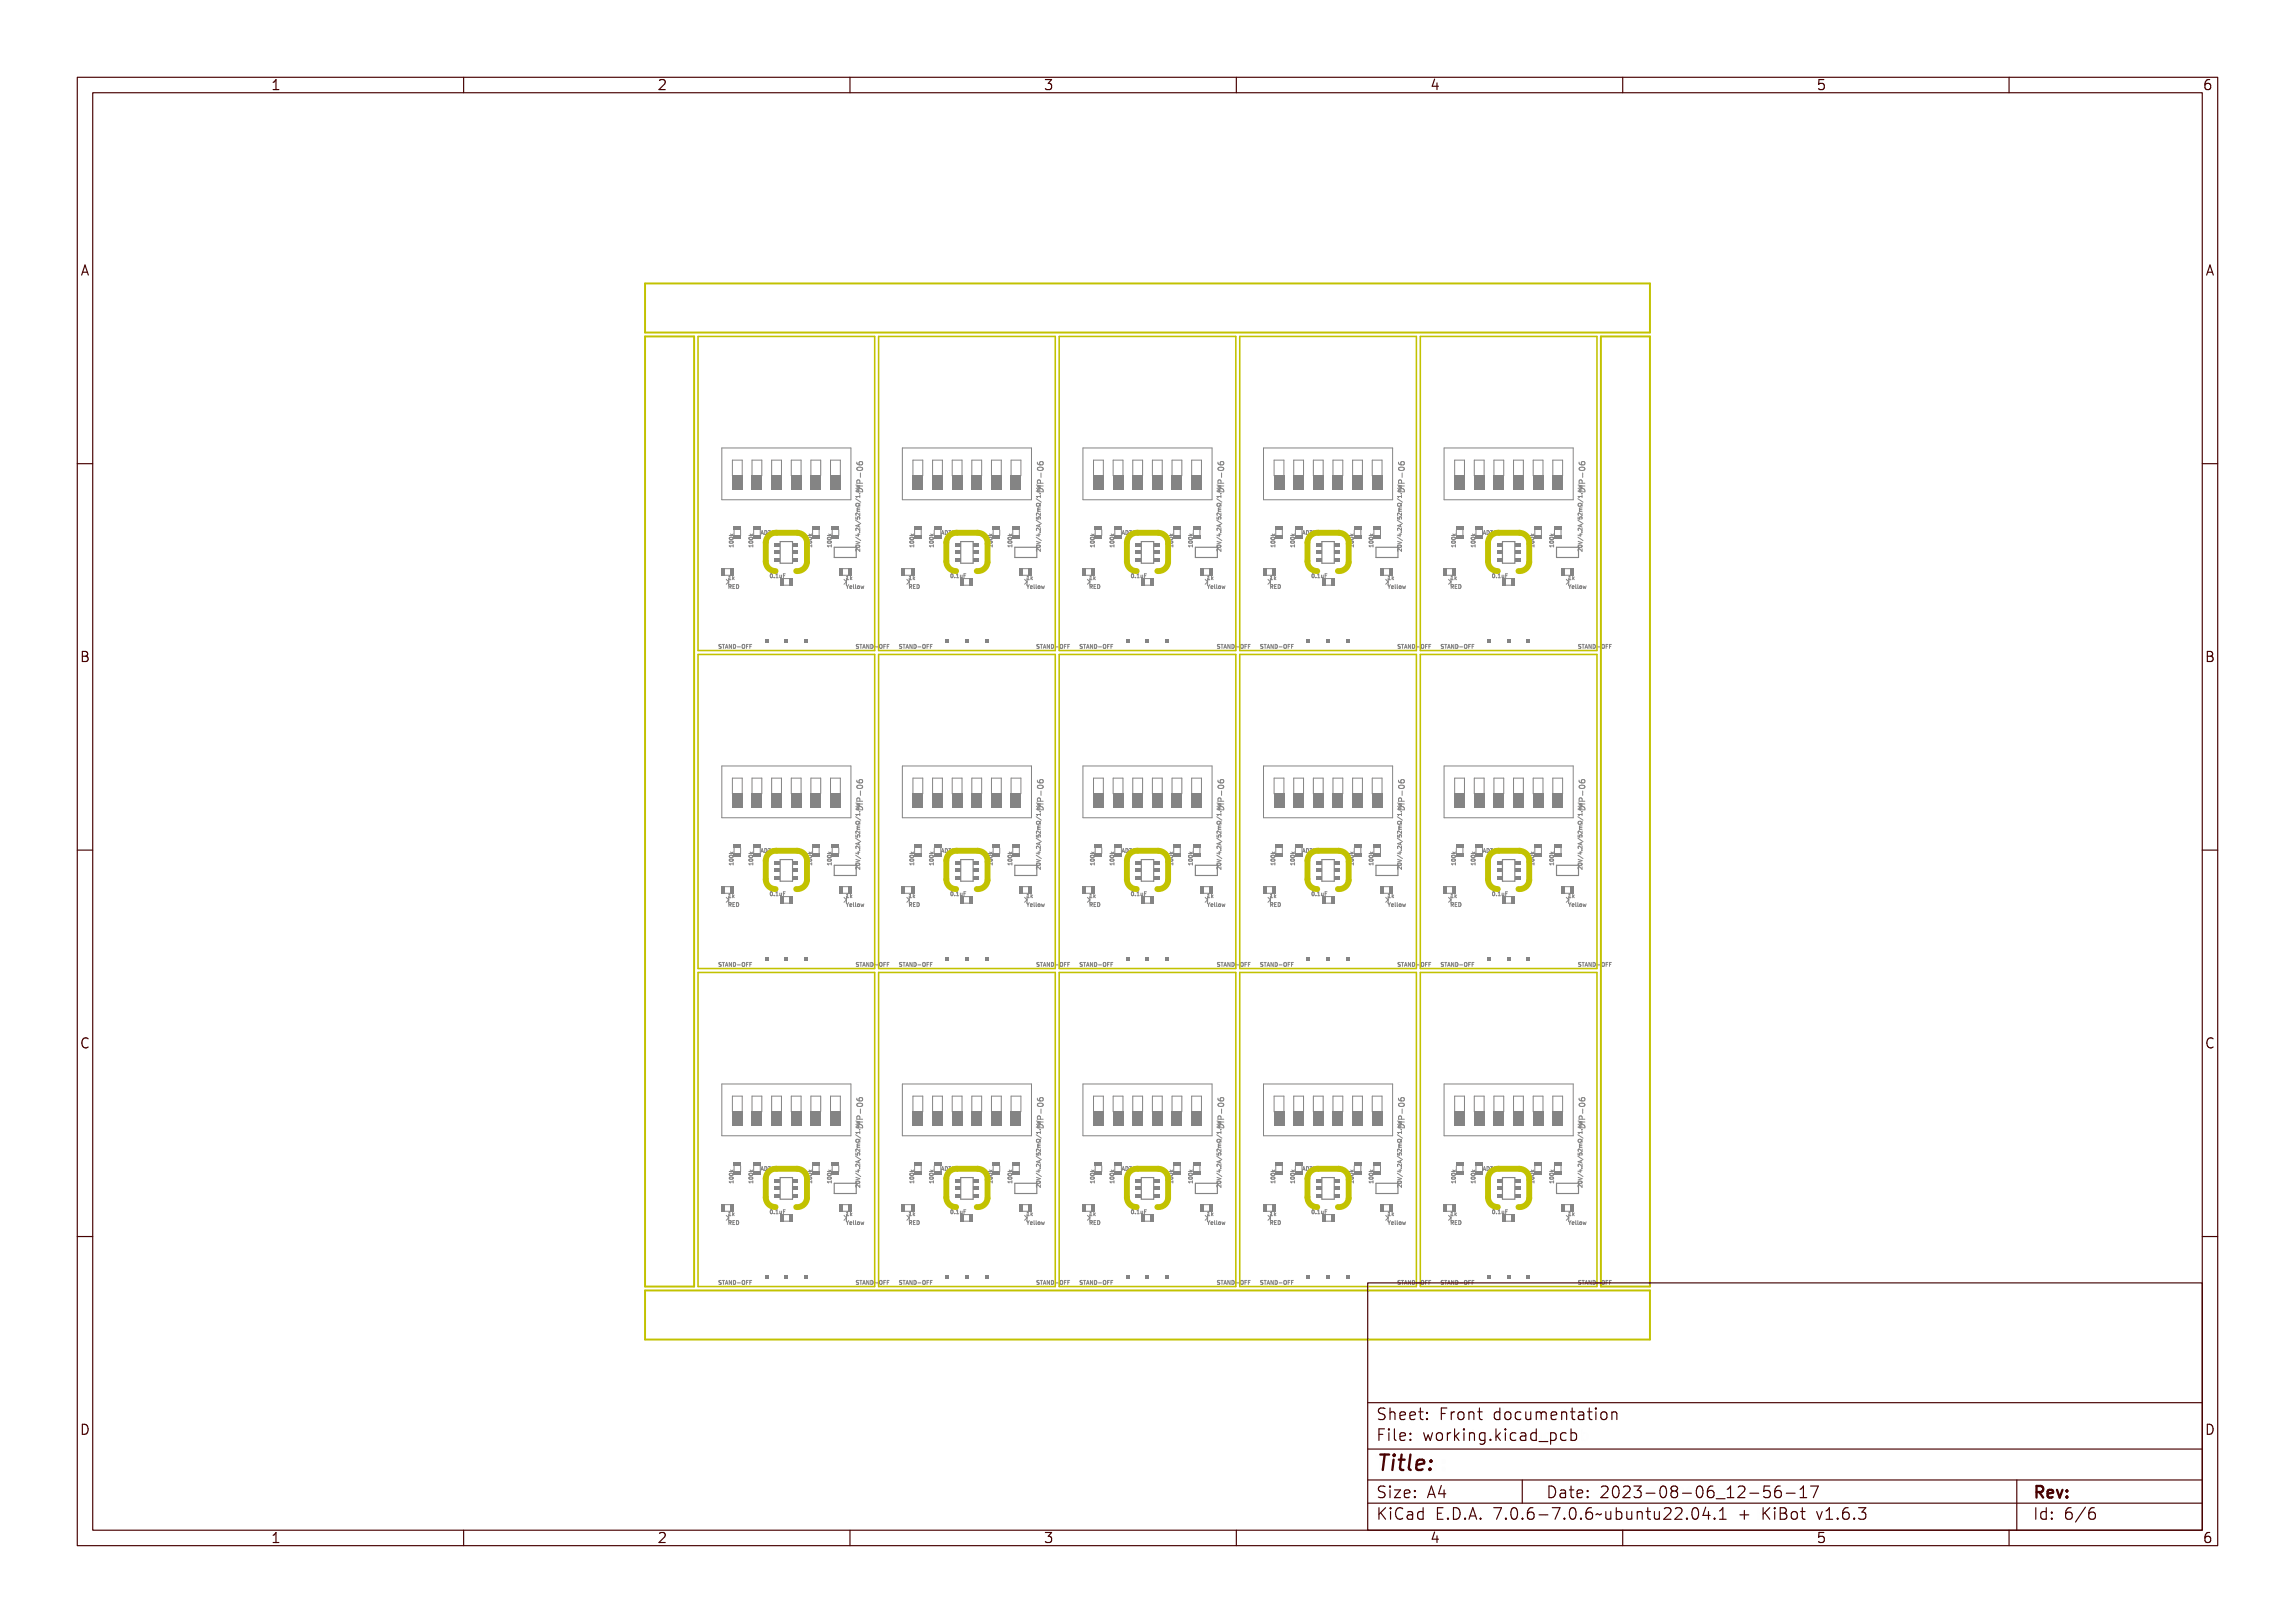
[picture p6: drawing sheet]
<svg xmlns="http://www.w3.org/2000/svg" width="297mm" height="210mm" viewBox="0 0 297 210" stroke-linecap="round" stroke-linejoin="round" font-family="sans-serif">
<defs><g id="words">
<text font-size="2.7" fill="#480000" x="178" y="190.3">Title:</text>
<g font-size="2" fill="#480000">
<text x="178" y="183.7">Sheet: Front documentation</text>
<text x="178" y="186.5">File: working.kicad_pcb</text>
<text x="178" y="193.9">Size: A4</text>
<text x="178" y="196.6">KiCad E.D.A. 7.0.6-7.0.6~ubuntu22.04.1 + KiBot v1.6.3</text>
<text x="200" y="193.9">Date: 2023-08-06_12-56-17</text>
<text x="263" y="196.6">Id: 6/6</text>
<text x="263" y="193.9">Rev:</text>
</g>
<g font-size="1.7" fill="#480000">
<text x="35" y="11.7">1</text>
<text x="85" y="11.7">2</text>
<text x="135" y="11.7">3</text>
<text x="185" y="11.7">4</text>
<text x="235" y="11.7">5</text>
<text x="285" y="11.7">6</text>
<text x="10.5" y="35.7">A</text>
<text x="285.5" y="35.7">A</text>
<text x="10.5" y="85.6">B</text>
<text x="285.5" y="85.6">B</text>
<text x="10.5" y="135.7">C</text>
<text x="285.5" y="135.7">C</text>
<text x="10.5" y="185.6">D</text>
<text x="285.5" y="185.6">D</text>
<text x="35" y="199.7">1</text>
<text x="85" y="199.7">2</text>
<text x="135" y="199.7">3</text>
<text x="185" y="199.7">4</text>
<text x="235" y="199.7">5</text>
<text x="285" y="199.7">6</text>
</g>
<g font-size=".7" fill="#848484">
<text x="94.9" y="70.6" transform="rotate(-90 94.9 70.6)">100k</text>
<text x="97.4" y="70.6" transform="rotate(-90 97.4 70.6)">100k</text>
<text x="98.9" y="69.2">ADT6401</text>
<text x="105.1" y="70.6" transform="rotate(-90 105.1 70.6)">100k</text>
<text x="107.6" y="70.6" transform="rotate(-90 107.6 70.6)">100k</text>
<text x="111.3" y="71.5" transform="rotate(-90 111.3 71.5)">20V/4.2A/52mΩ/1.4W</text>
<text x="118.3" y="70.6" transform="rotate(-90 118.3 70.6)">100k</text>
<text x="120.8" y="70.6" transform="rotate(-90 120.8 70.6)">100k</text>
<text x="122.3" y="69.2">ADT6401</text>
<text x="128.4" y="70.6" transform="rotate(-90 128.4 70.6)">100k</text>
<text x="131" y="70.6" transform="rotate(-90 131 70.6)">100k</text>
<text x="134.7" y="71.5" transform="rotate(-90 134.7 71.5)">20V/4.2A/52mΩ/1.4W</text>
<text x="141.6" y="70.6" transform="rotate(-90 141.6 70.6)">100k</text>
<text x="144.2" y="70.6" transform="rotate(-90 144.2 70.6)">100k</text>
<text x="145.6" y="69.2">ADT6401</text>
<text x="151.8" y="70.6" transform="rotate(-90 151.8 70.6)">100k</text>
<text x="154.3" y="70.6" transform="rotate(-90 154.3 70.6)">100k</text>
<text x="158" y="71.5" transform="rotate(-90 158 71.5)">20V/4.2A/52mΩ/1.4W</text>
<text x="165" y="70.6" transform="rotate(-90 165 70.6)">100k</text>
<text x="167.6" y="70.6" transform="rotate(-90 167.6 70.6)">100k</text>
<text x="169" y="69.2">ADT6401</text>
<text x="175.2" y="70.6" transform="rotate(-90 175.2 70.6)">100k</text>
<text x="177.7" y="70.6" transform="rotate(-90 177.7 70.6)">100k</text>
<text x="181.4" y="71.5" transform="rotate(-90 181.4 71.5)">20V/4.2A/52mΩ/1.4W</text>
<text x="188.4" y="70.6" transform="rotate(-90 188.4 70.6)">100k</text>
<text x="190.9" y="70.6" transform="rotate(-90 190.9 70.6)">100k</text>
<text x="192.4" y="69.2">ADT6401</text>
<text x="198.5" y="70.6" transform="rotate(-90 198.5 70.6)">100k</text>
<text x="201.1" y="70.6" transform="rotate(-90 201.1 70.6)">100k</text>
<text x="204.8" y="71.5" transform="rotate(-90 204.8 71.5)">20V/4.2A/52mΩ/1.4W</text>
<text x="94.1" y="76.2">RED</text>
<text x="94.1" y="75">1k</text>
<text x="99.7" y="74.8">0.1uF</text>
<text x="109.4" y="76.2">Yellow</text>
<text x="109.4" y="75">1k</text>
<text x="117.5" y="75">1k</text>
<text x="117.5" y="76.2">RED</text>
<text x="123.1" y="74.8">0.1uF</text>
<text x="132.8" y="75">1k</text>
<text x="132.8" y="76.2">Yellow</text>
<text x="140.9" y="76.2">RED</text>
<text x="140.9" y="75">1k</text>
<text x="146.4" y="74.8">0.1uF</text>
<text x="156.1" y="76.2">Yellow</text>
<text x="156.1" y="75">1k</text>
<text x="164.2" y="76.2">RED</text>
<text x="164.2" y="75">1k</text>
<text x="169.8" y="74.8">0.1uF</text>
<text x="179.5" y="75">1k</text>
<text x="179.5" y="76.2">Yellow</text>
<text x="187.6" y="76.2">RED</text>
<text x="187.6" y="75">1k</text>
<text x="193.2" y="74.8">0.1uF</text>
<text x="202.9" y="76.2">Yellow</text>
<text x="202.9" y="75">1k</text>
<text x="92.9" y="83.9">STAND-OFF</text>
<text x="110.7" y="83.9">STAND-OFF</text>
<text x="116.2" y="83.9">STAND-OFF</text>
<text x="134" y="83.9">STAND-OFF</text>
<text x="139.6" y="83.9">STAND-OFF</text>
<text x="157.4" y="83.9">STAND-OFF</text>
<text x="163" y="83.9">STAND-OFF</text>
<text x="180.8" y="83.9">STAND-OFF</text>
<text x="186.3" y="83.9">STAND-OFF</text>
<text x="204.1" y="83.9">STAND-OFF</text>
<text x="94.9" y="111.7" transform="rotate(-90 94.9 111.7)">100k</text>
<text x="97.4" y="111.7" transform="rotate(-90 97.4 111.7)">100k</text>
<text x="98.9" y="110.3">ADT6401</text>
<text x="105.1" y="111.7" transform="rotate(-90 105.1 111.7)">100k</text>
<text x="107.6" y="111.7" transform="rotate(-90 107.6 111.7)">100k</text>
<text x="111.3" y="112.6" transform="rotate(-90 111.3 112.6)">20V/4.2A/52mΩ/1.4W</text>
<text x="118.3" y="111.7" transform="rotate(-90 118.3 111.7)">100k</text>
<text x="120.8" y="111.7" transform="rotate(-90 120.8 111.7)">100k</text>
<text x="122.3" y="110.3">ADT6401</text>
<text x="128.4" y="111.7" transform="rotate(-90 128.4 111.7)">100k</text>
<text x="131" y="111.7" transform="rotate(-90 131 111.7)">100k</text>
<text x="134.7" y="112.6" transform="rotate(-90 134.7 112.6)">20V/4.2A/52mΩ/1.4W</text>
<text x="141.6" y="111.7" transform="rotate(-90 141.6 111.7)">100k</text>
<text x="144.2" y="111.7" transform="rotate(-90 144.2 111.7)">100k</text>
<text x="145.6" y="110.3">ADT6401</text>
<text x="151.8" y="111.7" transform="rotate(-90 151.8 111.7)">100k</text>
<text x="154.3" y="111.7" transform="rotate(-90 154.3 111.7)">100k</text>
<text x="158" y="112.6" transform="rotate(-90 158 112.6)">20V/4.2A/52mΩ/1.4W</text>
<text x="165" y="111.7" transform="rotate(-90 165 111.7)">100k</text>
<text x="167.6" y="111.7" transform="rotate(-90 167.6 111.7)">100k</text>
<text x="169" y="110.3">ADT6401</text>
<text x="175.2" y="111.7" transform="rotate(-90 175.2 111.7)">100k</text>
<text x="177.7" y="111.7" transform="rotate(-90 177.7 111.7)">100k</text>
<text x="181.4" y="112.6" transform="rotate(-90 181.4 112.6)">20V/4.2A/52mΩ/1.4W</text>
<text x="188.4" y="111.7" transform="rotate(-90 188.4 111.7)">100k</text>
<text x="190.9" y="111.7" transform="rotate(-90 190.9 111.7)">100k</text>
<text x="192.4" y="110.3">ADT6401</text>
<text x="198.5" y="111.7" transform="rotate(-90 198.5 111.7)">100k</text>
<text x="201.1" y="111.7" transform="rotate(-90 201.1 111.7)">100k</text>
<text x="204.8" y="112.6" transform="rotate(-90 204.8 112.6)">20V/4.2A/52mΩ/1.4W</text>
<text x="94.1" y="117.3">RED</text>
<text x="94.1" y="116.2">1k</text>
<text x="99.7" y="115.9">0.1uF</text>
<text x="109.4" y="116.2">1k</text>
<text x="109.4" y="117.3">Yellow</text>
<text x="117.5" y="117.3">RED</text>
<text x="117.5" y="116.2">1k</text>
<text x="123.1" y="115.9">0.1uF</text>
<text x="132.8" y="116.2">1k</text>
<text x="132.8" y="117.3">Yellow</text>
<text x="140.9" y="116.2">1k</text>
<text x="140.9" y="117.3">RED</text>
<text x="146.4" y="115.9">0.1uF</text>
<text x="156.1" y="116.2">1k</text>
<text x="156.1" y="117.3">Yellow</text>
<text x="164.2" y="117.3">RED</text>
<text x="164.2" y="116.2">1k</text>
<text x="169.8" y="115.9">0.1uF</text>
<text x="179.5" y="116.2">1k</text>
<text x="179.5" y="117.3">Yellow</text>
<text x="187.6" y="116.2">1k</text>
<text x="187.6" y="117.3">RED</text>
<text x="193.2" y="115.9">0.1uF</text>
<text x="202.9" y="117.3">Yellow</text>
<text x="202.9" y="116.2">1k</text>
<text x="92.9" y="125.1">STAND-OFF</text>
<text x="110.7" y="125.1">STAND-OFF</text>
<text x="116.2" y="125.1">STAND-OFF</text>
<text x="134" y="125.1">STAND-OFF</text>
<text x="139.6" y="125.1">STAND-OFF</text>
<text x="157.4" y="125.1">STAND-OFF</text>
<text x="163" y="125.1">STAND-OFF</text>
<text x="180.8" y="125.1">STAND-OFF</text>
<text x="186.3" y="125.1">STAND-OFF</text>
<text x="204.1" y="125.1">STAND-OFF</text>
<text x="94.9" y="152.9" transform="rotate(-90 94.9 152.9)">100k</text>
<text x="97.4" y="152.9" transform="rotate(-90 97.4 152.9)">100k</text>
<text x="98.9" y="151.5">ADT6401</text>
<text x="105.1" y="152.9" transform="rotate(-90 105.1 152.9)">100k</text>
<text x="107.6" y="152.9" transform="rotate(-90 107.6 152.9)">100k</text>
<text x="111.3" y="153.8" transform="rotate(-90 111.3 153.8)">20V/4.2A/52mΩ/1.4W</text>
<text x="118.3" y="152.9" transform="rotate(-90 118.3 152.9)">100k</text>
<text x="120.8" y="152.9" transform="rotate(-90 120.8 152.9)">100k</text>
<text x="122.3" y="151.5">ADT6401</text>
<text x="128.4" y="152.9" transform="rotate(-90 128.4 152.9)">100k</text>
<text x="131" y="152.9" transform="rotate(-90 131 152.9)">100k</text>
<text x="134.7" y="153.8" transform="rotate(-90 134.7 153.8)">20V/4.2A/52mΩ/1.4W</text>
<text x="141.6" y="152.9" transform="rotate(-90 141.6 152.9)">100k</text>
<text x="144.2" y="152.9" transform="rotate(-90 144.2 152.9)">100k</text>
<text x="145.6" y="151.5">ADT6401</text>
<text x="151.8" y="152.9" transform="rotate(-90 151.8 152.9)">100k</text>
<text x="154.3" y="152.9" transform="rotate(-90 154.3 152.9)">100k</text>
<text x="158" y="153.8" transform="rotate(-90 158 153.8)">20V/4.2A/52mΩ/1.4W</text>
<text x="165" y="152.9" transform="rotate(-90 165 152.9)">100k</text>
<text x="167.6" y="152.9" transform="rotate(-90 167.6 152.9)">100k</text>
<text x="169" y="151.5">ADT6401</text>
<text x="175.2" y="152.9" transform="rotate(-90 175.2 152.9)">100k</text>
<text x="177.7" y="152.9" transform="rotate(-90 177.7 152.9)">100k</text>
<text x="181.4" y="153.8" transform="rotate(-90 181.4 153.8)">20V/4.2A/52mΩ/1.4W</text>
<text x="188.4" y="152.9" transform="rotate(-90 188.4 152.9)">100k</text>
<text x="190.9" y="152.9" transform="rotate(-90 190.9 152.9)">100k</text>
<text x="192.4" y="151.5">ADT6401</text>
<text x="198.5" y="152.9" transform="rotate(-90 198.5 152.9)">100k</text>
<text x="201.1" y="152.9" transform="rotate(-90 201.1 152.9)">100k</text>
<text x="204.8" y="153.8" transform="rotate(-90 204.8 153.8)">20V/4.2A/52mΩ/1.4W</text>
<text x="94.1" y="157.3">1k</text>
<text x="94.1" y="158.5">RED</text>
<text x="99.7" y="157.1">0.1uF</text>
<text x="109.4" y="157.3">1k</text>
<text x="109.4" y="158.5">Yellow</text>
<text x="117.5" y="157.3">1k</text>
<text x="117.5" y="158.5">RED</text>
<text x="123.1" y="157.1">0.1uF</text>
<text x="132.8" y="158.5">Yellow</text>
<text x="132.8" y="157.3">1k</text>
<text x="140.9" y="158.5">RED</text>
<text x="140.9" y="157.3">1k</text>
<text x="146.4" y="157.1">0.1uF</text>
<text x="156.1" y="158.5">Yellow</text>
<text x="156.1" y="157.3">1k</text>
<text x="164.2" y="158.5">RED</text>
<text x="164.2" y="157.3">1k</text>
<text x="169.8" y="157.1">0.1uF</text>
<text x="179.5" y="158.5">Yellow</text>
<text x="179.5" y="157.3">1k</text>
<text x="187.6" y="158.5">RED</text>
<text x="187.6" y="157.3">1k</text>
<text x="193.2" y="157.1">0.1uF</text>
<text x="202.9" y="157.3">1k</text>
<text x="202.9" y="158.5">Yellow</text>
<text x="92.9" y="166.2">STAND-OFF</text>
<text x="110.7" y="166.2">STAND-OFF</text>
<text x="116.2" y="166.2">STAND-OFF</text>
<text x="134" y="166.2">STAND-OFF</text>
<text x="139.6" y="166.2">STAND-OFF</text>
<text x="157.4" y="166.2">STAND-OFF</text>
<text x="163" y="166.2">STAND-OFF</text>
<text x="180.8" y="166.2">STAND-OFF</text>
<text x="186.3" y="166.2">STAND-OFF</text>
<text x="204.1" y="166.2">STAND-OFF</text>
</g>
</g></defs>
<g fill="none" stroke="#848484" stroke-width=".13">
<path d="M110.9 59.8v.2l.2 .1 .4 .1 .1-.2v-.2h-.4v.2l.1 .2M134.2 59.8l.1 .2 .1 .1 .5 .1 .1-.2-.1-.2h-.3l-.1 .2 .2 .2M157.6 59.8l.1 .2 .1 .1 .4 .1 .2-.2-.1-.2h-.4v.2l.1 .2M181 59.8v.2l.2 .1 .4 .1 .1-.2v-.2h-.4v.2l.1 .2M204.4 59.8v.2l.1 .1 .5 .1 .1-.2-.1-.2h-.3l-.1 .2 .2 .2M94.2 75.7h.1a.13 .13 0 0 1 .2 .1 .13 .13 0 0 1-.1 .1l.2 .3-.3-.2-.1 .2zM94.3 75.7l.1 .1v.1h-.1zM94.4 70.3h.5v-.1v.3v-.1h-.4l-.1 .1zM94.5 69.8h.3l.1 .1a.24 .24 0 0 1-.2 .2 .24 .24 0 0 1-.3-.2zM94.5 69.4h.3l.1 .1a.24 .24 0 0 1-.2 .2 .24 .24 0 0 1-.3-.2zM94.5 69.9a.22 .22 0 0 1 .4 .1 .22 .22 0 0 1-.4-.1zM94.5 69.5a.22 .22 0 0 1 .4 .1 .22 .22 0 0 1-.4-.1z"/>
<path d="M94.5 70.7v.1M94.5 69l.2 .1 .2-.2-.2 .3 .2 .1h-.5v-.1h.3zM94.6 75.7h.3h-.2v.2h.2h-.2v.2l.2 .1h-.3zM94.9 70.5v.3M95 75.7a.26 .26 0 0 1 .3 .2 .26 .26 0 0 1-.3 .3zM95.1 75.7a.19 .19 0 0 1 .2 .2 .19 .19 0 0 1-.2 .2zM95.6 75.7v.4M97 70.3h.4v-.1v.3v-.1h-.4v.1zM97 69.8h.3l.1 .1a.24 .24 0 0 1-.2 .2 .24 .24 0 0 1-.2-.2zM97 69.4h.3l.1 .1a.24 .24 0 0 1-.2 .2 .24 .24 0 0 1-.2-.2zM97 69.9a.22 .22 0 0 1 .4 .1 .22 .22 0 0 1-.4-.1zM97 69.5a.22 .22 0 0 1 .4 .1 .22 .22 0 0 1-.4-.1z"/>
<path d="M97 70.7l.1 .1M97.1 69l.1 .1 .2-.2-.1 .3 .1 .1h-.5v-.1h.3zM97.4 70.5v.3M98.5 69.2l.1-.5 .2 .5M98.5 69h.3M99.1 68.7l.2 .5-.1-.1h-.2l-.1 .1zM99.1 68.8l.1 .2h-.2zM99.3 68.7a.26 .26 0 0 1 .4 .2 .26 .26 0 0 1-.4 .3zM99.4 68.8a.19 .19 0 0 1 .2 .1 .19 .19 0 0 1-.2 .2zM99.7 68.7h.4l-.1 .1v.4h-.1v-.4zM99.8 74.3a.24 .24 0 0 1 .3 .2 .24 .24 0 0 1-.3 .3v-.2zM99.9 74.3a.2 .2 0 0 1 .1 .2 .2 .2 0 0 1-.1 .2z"/>
<path d="M100.2 68.8l.2-.1 .1 .1a.15 .15 0 0 0-.2 0 .15 .15 0 0 0-.1 .1 .17 .17 0 0 1 .3 .1 .17 .17 0 0 1-.1 .2 .17 .17 0 0 1-.2-.1zM100.3 74.7l.1 .1zM100.6 74.3h.2v.4l.1 .1h-.3l.1-.1v-.4zM100.8 68.7v.3h.1l-.1 .2v-.1h-.2zM100.8 68.8v.2h-.2zM101 74.4l.1 .3 .2-.3v.4h-.3zM101 68.8l.1-.1a.24 .24 0 0 1 .2 .2 .24 .24 0 0 1-.2 .3l-.1-.1zM101.1 68.8a.2 .2 0 0 1 .1 .1 .2 .2 0 0 1-.1 .2zM101.4 74.3h.3h-.2v.2h.2h-.2v.3h-.1zM101.4 68.7h.2v.4l.1 .1h-.3l.1-.1v-.3zM104.6 70.3h.4l.1-.1v.3l-.1-.1h-.4v.1zM104.6 69.8h.3l.2 .1a.24 .24 0 0 1-.3 .2 .24 .24 0 0 1-.2-.2z"/>
<path d="M104.6 69.4h.3l.2 .1a.24 .24 0 0 1-.3 .2 .24 .24 0 0 1-.2-.2zM104.6 69.9a.22 .22 0 0 1 .4 .1 .22 .22 0 0 1-.4-.1zM104.6 69.5a.22 .22 0 0 1 .4 .1 .22 .22 0 0 1-.4-.1zM104.7 70.7v.1M104.7 69l.1 .1 .3-.2-.2 .3 .2 .1h-.5v-.1h.2zM105 70.5v.3M107.1 70.3h.5v-.1v.3v-.1h-.4l-.1 .1zM107.2 69.8h.3l.1 .1a.24 .24 0 0 1-.2 .2 .24 .24 0 0 1-.3-.2zM107.2 69.4h.3l.1 .1a.24 .24 0 0 1-.2 .2 .24 .24 0 0 1-.3-.2zM107.2 69.9a.22 .22 0 0 1 .4 .1 .22 .22 0 0 1-.4-.1zM107.2 69.5a.22 .22 0 0 1 .4 .1 .22 .22 0 0 1-.4-.1zM107.2 70.7v.1"/>
<path d="M107.2 69l.2 .1 .2-.2-.2 .3 .2 .1h-.5v-.1h.3zM107.6 70.5v.3M109.4 75.7l.2 .2 .2-.2-.2 .3v.2zM109.9 75.9l.2-.1 .1 .2h-.3l.1 .1h.2a.19 .19 0 0 1-.3 0 .19 .19 0 0 1 0-.2zM109.9 75.9h.1l.1 .1h-.2zM110.3 75.7h.1v.4l.2 .1-.2-.1v-.4zM110.7 75.7h.1v.4l.2 .1-.2-.1v-.4zM110.8 62.8l.5 .1-.4 .1 .4 .1-.5 .1M110.8 70.3l.5 .1v.1l-.5 .1 .4-.1zM110.8 69.9l.6 .3zM110.8 69.5h.4l.1 .1h-.1l-.1 .2zM110.8 68.4l.5-.2-.1 .1v.2l.1 .1-.5-.2z"/>
<path d="M110.8 67.8l.6 .4zM110.8 67.5l.1 .2h.1a.17 .17 0 0 1 .1-.3 .17 .17 0 0 1 .2 .1 .17 .17 0 0 1-.1 .2 .13 .13 0 0 0 0-.1 .13 .13 0 0 0-.1-.1 .13 .13 0 0 0-.1 .2h-.2zM110.8 65.8l.6 .3zM110.8 65.5h.4l.1-.1v.2l-.1-.1h-.3l-.1 .2zM110.8 64.6l.4-.1 .1 .2h-.1l-.1 .2zM110.8 64.1l.5 .1-.3 .1 .3 .1-.5 .1 .4-.1-.3-.1 .3-.1zM110.8 71.2l.2-.1 .2 .2 .1-.2v.3l-.4-.2-.1 .2zM110.8 68.7h.2l.2 .2 .1-.2v.3l-.4-.3-.1 .3zM110.8 67.1l.2-.1 .2 .2 .1-.2v.3l-.4-.2-.1 .2zM110.9 70.7h.3l.1 .1a.24 .24 0 0 1-.3 .2 .24 .24 0 0 1-.2-.2zM110.9 68.4l.2-.1v.2zM110.9 70.8a.22 .22 0 0 1 .3 .1 .22 .22 0 0 1-.3-.1z"/>
<path d="M110.9 69.6h.2v.1zM110.9 64.7h.2v.1zM110.9 66.2l.3 .1 .1-.1-.1 .1a.16 .16 0 0 0-.2-.1 .16 .16 0 0 0 0 .3l.3-.1v.1l-.1-.1a.22 .22 0 0 1-.3 .1 .22 .22 0 0 1 0-.3zM110.9 62.9h.7M110.9 63.3a.4 .4 0 0 1 .5-.1 .4 .4 0 0 1 .2 .4h-.7zM110.9 60.6a.37 .37 0 0 1 .4-.2 .37 .37 0 0 1 .3 .4 .37 .37 0 0 1-.4 .1 .37 .37 0 0 1-.3-.3zM110.9 66.6h.4l-.3 .1h.3l-.3 .1 .3 .1h-.4zM110.9 63.4h.4M110.9 62.7h.1v.2h.6v-.2h.1v.5h-.1v-.2h-.6v.2h-.1zM111 60.4a.22 .22 0 0 0 0 .2 .22 .22 0 0 0 .3 .1 .24 .24 0 0 1 0-.4 .24 .24 0 0 1 .4 .1 .24 .24 0 0 1-.2 .4 .34 .34 0 0 1-.4 0 .34 .34 0 0 1-.1-.4zM111 62.2l.3-.1 .1 .4h.3h-.8zM111 61.1a.33 .33 0 0 1 .6 .1 .33 .33 0 0 1-.6-.1z"/>
<path d="M111 61l.3-.1a.29 .29 0 0 1 .4 .2 .42 .42 0 0 1-.4 .3 .42 .42 0 0 1-.4-.3zM111 63.4l.1-.1a.37 .37 0 0 1 .5 .1 .37 .37 0 0 1 .1 .4h-.8zM111.1 62.2h.2v.3h-.3zM111.1 63.5l.3-.1 .2 .3h-.6zM111.1 63.3v.4l-.4-.2M111.2 69.2l.1 .1zM111.2 65.1l.1 .1zM111.2 63.9h.1M111.3 62.5l-.1-.3-.2-.1-.1 .4h.7M111.3 61.2v.6M111.4 61.6v.3zM111.4 75.8l.2 .3v-.2l.1 .2 .1-.3v.4l-.2-.2-.1 .2z"/>
<path d="M117.6 75.7h.1a.13 .13 0 0 1 .2 .1 .13 .13 0 0 1-.1 .1l.1 .3-.2-.2-.1 .2zM117.6 75.7l.2 .1v.1h-.2zM117.8 70.3h.4l.1-.1v.3l-.1-.1h-.4v.1zM117.8 69.8h.3l.2 .1a.24 .24 0 0 1-.3 .2 .24 .24 0 0 1-.2-.2zM117.8 69.4h.3l.2 .1a.24 .24 0 0 1-.3 .2 .24 .24 0 0 1-.2-.2zM117.8 69.9a.22 .22 0 0 1 .4 .1 .22 .22 0 0 1-.4-.1zM117.8 69.5a.22 .22 0 0 1 .4 .1 .22 .22 0 0 1-.4-.1zM117.9 70.7v.1M117.9 69l.1 .1 .3-.2-.2 .3 .2 .1h-.5v-.1h.3zM118 75.7h.3h-.2v.2h.2h-.2v.2l.2 .1h-.3zM118.3 70.5v.3M118.4 75.7a.26 .26 0 0 1 .3 .2 .26 .26 0 0 1-.3 .3z"/>
<path d="M118.4 75.7a.19 .19 0 0 1 .2 .2 .19 .19 0 0 1-.2 .2zM118.9 75.8v.2M120.3 70.3h.5v-.1v.3v-.1h-.4l-.1 .1zM120.3 69.9a.24 .24 0 0 1 .3-.1 .24 .24 0 0 1 .2 .3h-.4zM120.3 69.5a.24 .24 0 0 1 .3-.1 .24 .24 0 0 1 .2 .3h-.4zM120.4 69.9a.22 .22 0 0 1 .4 .1 .22 .22 0 0 1-.4-.1zM120.4 69.5a.22 .22 0 0 1 .4 .1 .22 .22 0 0 1-.4-.1zM120.4 70.7v.1M120.4 69l.2 .1 .2-.2-.2 .3 .2 .1h-.5v-.1h.3zM120.8 70.5v.3M121.8 69.2l.2-.5 .2 .5M121.9 69h.2"/>
<path d="M122.4 68.7h.1l.2 .5-.1-.1h-.2l-.1 .1zM122.5 68.8v.2h-.1zM122.7 68.7a.26 .26 0 0 1 .3 .2 .26 .26 0 0 1-.3 .3zM122.8 68.8a.19 .19 0 0 1 .2 .1 .19 .19 0 0 1-.2 .2zM123.1 68.7h.4l-.2 .1v.4v-.4zM123.2 74.3a.24 .24 0 0 1 .3 .2 .24 .24 0 0 1-.3 .3l-.1-.2zM123.2 74.3a.2 .2 0 0 1 .2 .2 .2 .2 0 0 1-.2 .2zM123.6 68.8l.2-.1v.1a.15 .15 0 0 0-.1 0 .15 .15 0 0 0-.1 .1 .17 .17 0 0 1 .3 .1 .17 .17 0 0 1-.1 .2 .17 .17 0 0 1-.3-.1zM123.7 74.7v.1zM124 74.3h.2v.4l.1 .1h-.3l.1-.1v-.4zM124.1 68.7h.1v.3h.1l-.1 .2v-.1h-.3zM124.2 68.8v.2h-.2z"/>
<path d="M124.4 74.4l.1 .3 .2-.3v.4h-.3zM124.4 68.8v-.1a.24 .24 0 0 1 .3 .2 .24 .24 0 0 1-.3 .3v-.1zM124.5 68.8a.2 .2 0 0 1 .1 .1 .2 .2 0 0 1-.1 .2zM124.8 74.3h.3h-.2v.2h.2h-.2v.3h-.1zM124.8 68.7h.2v.4l.1 .1h-.3l.1-.1v-.3zM127.9 70.3h.5v-.1v.3v-.1h-.4v.1zM128 69.8h.3l.1 .1a.24 .24 0 0 1-.2 .2 .24 .24 0 0 1-.3-.2zM128 69.4h.3l.1 .1a.24 .24 0 0 1-.2 .2 .24 .24 0 0 1-.3-.2zM128 69.9a.22 .22 0 0 1 .4 .1 .22 .22 0 0 1-.4-.1zM128 69.5a.22 .22 0 0 1 .4 .1 .22 .22 0 0 1-.4-.1zM128 70.7v.1M128.1 69l.1 .1 .2-.2-.2 .3 .2 .1h-.5v-.1h.3z"/>
<path d="M128.4 70.5v.3M130.5 70.3h.4l.1-.1v.3l-.1-.1h-.4v.1zM130.5 69.8h.3l.2 .1a.24 .24 0 0 1-.3 .2 .24 .24 0 0 1-.2-.2zM130.5 69.4h.3l.2 .1a.24 .24 0 0 1-.3 .2 .24 .24 0 0 1-.2-.2zM130.5 69.9a.22 .22 0 0 1 .4 .1 .22 .22 0 0 1-.4-.1zM130.5 69.5a.22 .22 0 0 1 .4 .1 .22 .22 0 0 1-.4-.1zM130.6 70.7v.1M130.6 69l.1 .1 .3-.2-.2 .3 .2 .1h-.5v-.1h.3zM131 70.5v.3M132.8 75.7l.2 .2 .2-.2-.2 .3v.2zM133.3 75.9l.2-.1v.2h-.2v.1h.2a.19 .19 0 0 1-.3 0 .19 .19 0 0 1 .1-.2zM133.3 75.9h.1l.1 .1h-.2z"/>
<path d="M133.6 75.7h.2v.4l.1 .1-.1-.1-.1-.4zM134 75.7h.2v.4l.1 .1-.1-.1-.1-.4zM134.1 62.8l.5 .1-.3 .1 .3 .1-.5 .1M134.2 70.3l.5 .1v.1l-.5 .1 .4-.1zM134.2 69.9l.5 .3zM134.2 69.5h.3l.2 .1h-.2v.2zM134.2 68.4l.5-.2-.2 .1v.2l.2 .1-.5-.2zM134.2 67.8l.5 .4zM134.2 67.5v.2h.1a.17 .17 0 0 1 .1-.3 .17 .17 0 0 1 .2 .1 .17 .17 0 0 1 0 .2 .13 .13 0 0 0 0-.1 .13 .13 0 0 0-.2-.1 .13 .13 0 0 0 0 .2h-.2zM134.2 65.8l.5 .3zM134.2 65.5h.4l.1-.1v.2l-.1-.1h-.4v.2zM134.2 64.6l.3-.1 .2 .2h-.2v.2z"/>
<path d="M134.2 64.1l.5 .1-.3 .1 .3 .1-.5 .1 .4-.1-.3-.1 .3-.1zM134.2 71.2l.2-.1 .2 .2 .1-.2v.3l-.4-.2-.1 .2zM134.2 68.7h.2l.2 .2 .1-.2v.3l-.4-.3-.1 .3zM134.2 67.1l.2-.1 .2 .2 .1-.2v.3l-.4-.2-.1 .2zM134.2 70.7h.3l.2 .1a.24 .24 0 0 1-.3 .2 .24 .24 0 0 1-.2-.2zM134.2 68.4l.3-.1v.2zM134.2 70.8a.22 .22 0 0 1 .4 .1 .22 .22 0 0 1-.4-.1zM134.2 69.6h.3v.1zM134.2 64.7h.3v.1zM134.2 66.2l.4 .1 .1-.1-.1 .1a.16 .16 0 0 0-.2-.1 .16 .16 0 0 0-.1 .3l.4-.1v.1l-.1-.1a.22 .22 0 0 1-.3 .1 .22 .22 0 0 1-.1-.3zM134.2 62.9h.8M134.3 63.3a.4 .4 0 0 1 .5-.1 .4 .4 0 0 1 .2 .4h-.8z"/>
<path d="M134.3 60.6a.37 .37 0 0 1 .4-.2 .37 .37 0 0 1 .3 .4 .37 .37 0 0 1-.5 .1 .37 .37 0 0 1-.2-.3zM134.3 66.6h.4l-.4 .1h.4l-.4 .1 .4 .1h-.4zM134.3 63.4h.3M134.3 62.7h.1v.2h.6v-.2v.5v-.2h-.6v.2h-.1zM134.3 60.4h.1a.22 .22 0 0 0 0 .2 .22 .22 0 0 0 .3 .1 .24 .24 0 0 1 0-.4 .24 .24 0 0 1 .4 .1 .25 .25 0 0 1-.3 .4 .34 .34 0 0 1-.4 0 .34 .34 0 0 1-.1-.4zM134.4 62.2l.2-.1 .1 .4h.3h-.7zM134.4 61.1a.33 .33 0 0 1 .6 .1 .33 .33 0 0 1-.6-.1zM134.4 61l.3-.1a.29 .29 0 0 1 .4 .2 .42 .42 0 0 1-.4 .3 .42 .42 0 0 1-.4-.3zM134.4 63.4l.1-.1a.37 .37 0 0 1 .4 .1 .37 .37 0 0 1 .1 .4h-.7zM134.4 62.2h.2l.1 .3h-.3zM134.4 63.5l.4-.1 .2 .3h-.6zM134.5 63.3v.4l-.4-.2"/>
<path d="M134.6 69.2l.1 .1zM134.6 65.1l.1 .1zM134.6 63.9h.1M134.6 62.5v-.3l-.3-.1-.1 .4h.8M134.7 61.2v.6M134.7 61.6h.1v.3h-.1zM134.8 75.8l.1 .3 .1-.2 .1 .2 .1-.3-.1 .4-.1-.2-.1 .2zM140.9 75.7h.2a.13 .13 0 0 1 .1 .1 .13 .13 0 0 1-.1 .1l.2 .3-.2-.2-.2 .2zM141 75.7l.1 .1v.1h-.1zM141.1 70.3h.5v-.1v.3v-.1h-.4v.1zM141.2 69.9a.24 .24 0 0 1 .3-.1 .24 .24 0 0 1 .1 .3h-.4zM141.2 69.5a.24 .24 0 0 1 .3-.1 .24 .24 0 0 1 .1 .3h-.4z"/>
<path d="M141.2 69.9a.22 .22 0 0 1 .4 .1 .22 .22 0 0 1-.4-.1zM141.2 69.5a.22 .22 0 0 1 .4 .1 .22 .22 0 0 1-.4-.1zM141.2 70.7l.1 .1M141.3 69l.1 .1 .2-.2-.1 .3 .1 .1h-.5v-.1h.3zM141.4 75.7h.3h-.3v.2h.2h-.2v.2l.3 .1h-.3zM141.6 70.5v.3M141.7 75.7a.26 .26 0 0 1 .4 .2 .26 .26 0 0 1-.4 .3zM141.8 75.7a.19 .19 0 0 1 .2 .2 .19 .19 0 0 1-.2 .2zM142.3 75.7v.4M143.7 70.3h.4l.1-.1v.3l-.1-.1h-.4v.1zM143.7 69.9a.24 .24 0 0 1 .3-.1 .24 .24 0 0 1 .1 .3h-.4zM143.7 69.5a.24 .24 0 0 1 .3-.1 .24 .24 0 0 1 .1 .3h-.4z"/>
<path d="M143.7 69.9a.22 .22 0 0 1 .4 .1 .22 .22 0 0 1-.4-.1zM143.7 69.5a.22 .22 0 0 1 .4 .1 .22 .22 0 0 1-.4-.1zM143.8 70.7v.1M143.8 69l.2 .1 .2-.2-.2 .3 .2 .1h-.5v-.1h.3zM144.2 70.5v.3M145.2 69.2l.2-.5 .1 .5M145.2 69h.3M145.8 68.7h.1l.1 .5-.1-.1h-.2l-.1 .1zM145.8 68.8l.1 .2h-.1zM146.1 68.7a.26 .26 0 0 1 .3 .2 .26 .26 0 0 1-.3 .3zM146.2 68.8a.19 .19 0 0 1 .1 .1 .19 .19 0 0 1-.1 .2zM146.5 68.7h.3l-.1 .1v.4h-.1v-.4z"/>
<path d="M146.5 74.3h.1a.24 .24 0 0 1 .2 .2 .24 .24 0 0 1-.2 .3l-.1-.2zM146.6 74.3a.2 .2 0 0 1 .1 .2 .2 .2 0 0 1-.1 .2zM147 68.8l.1-.1 .1 .1a.15 .15 0 0 0-.2 0 .15 .15 0 0 0 0 .1 .17 .17 0 0 1 .2 .1 .17 .17 0 0 1-.1 .2 .17 .17 0 0 1-.2-.1zM147 74.7l.1 .1zM147.4 74.3h.1v.4l.1 .1h-.2l.1-.1v-.4zM147.5 68.7h.1l.1 .3-.1 .2-.1-.1h-.2zM147.5 68.8v.2h-.1zM147.7 74.4l.2 .3 .1-.3v.4h-.2zM147.8 68.8v-.1a.24 .24 0 0 1 .2 .2 .24 .24 0 0 1-.2 .3l-.1-.1zM147.8 68.8a.2 .2 0 0 1 .2 .1 .2 .2 0 0 1-.2 .2zM148.2 74.3h.3h-.3v.2h.2h-.2v.3zM148.2 68.7h.2v.4l.1 .1h-.3l.1-.1v-.3z"/>
<path d="M151.3 70.3h.4l.1-.1v.3l-.1-.1h-.3l-.1 .1zM151.4 69.8h.3l.1 .1a.24 .24 0 0 1-.2 .2 .24 .24 0 0 1-.3-.2zM151.4 69.4h.3l.1 .1a.24 .24 0 0 1-.2 .2 .24 .24 0 0 1-.3-.2zM151.4 69.9a.22 .22 0 0 1 .3 .1 .22 .22 0 0 1-.3-.1zM151.4 69.5a.22 .22 0 0 1 .3 .1 .22 .22 0 0 1-.3-.1zM151.4 70.7v.1M151.4 69l.2 .1 .2-.2-.2 .3 .2 .1h-.5v-.1h.3zM151.8 70.5v.3M153.8 70.3h.5v-.1v.3v-.1h-.4v.1zM153.9 69.9a.24 .24 0 0 1 .3-.1 .24 .24 0 0 1 .1 .3h-.4zM153.9 69.5a.24 .24 0 0 1 .3-.1 .24 .24 0 0 1 .1 .3h-.4zM153.9 69.9a.22 .22 0 0 1 .4 .1 .22 .22 0 0 1-.4-.1z"/>
<path d="M153.9 69.5a.22 .22 0 0 1 .4 .1 .22 .22 0 0 1-.4-.1zM153.9 70.7l.1 .1M154 69l.1 .1 .2-.2-.1 .3 .1 .1h-.5v-.1h.3zM154.3 70.5v.3M156.1 75.7l.2 .2 .2-.2-.1 .3v.2zM156.6 75.9l.3-.1v.2h-.3l.1 .1h.2a.19 .19 0 0 1-.3 0 .19 .19 0 0 1 0-.2zM156.7 75.9h.1v.1h-.2zM157 75.7h.2v.4l.1 .1-.2-.1v-.4zM157.4 75.7h.2v.4l.1 .1-.2-.1v-.4zM157.5 62.8l.5 .1-.4 .1 .4 .1-.5 .1M157.5 70.3l.5 .1v.1l-.5 .1 .5-.1zM157.5 69.9l.6 .3z"/>
<path d="M157.5 69.5h.4l.1 .1h-.1l-.1 .2zM157.5 68.4l.5-.2-.1 .1v.2l.1 .1-.5-.2zM157.5 67.8l.6 .4zM157.5 67.5l.1 .2h.1a.17 .17 0 0 1 .1-.3 .17 .17 0 0 1 .2 .1 .17 .17 0 0 1-.1 .2 .13 .13 0 0 0 .1-.1 .13 .13 0 0 0-.2-.1 .13 .13 0 0 0 0 .2h-.3zM157.5 65.8l.6 .3zM157.5 65.5h.5v-.1v.2v-.1h-.4v.2zM157.5 64.6l.4-.1 .1 .2h-.1l-.1 .2zM157.5 64.1l.5 .1-.3 .1 .3 .1-.5 .1 .4-.1-.2-.1 .2-.1zM157.6 71.2l.1-.1 .3 .2v-.2v.3l-.3-.2-.1 .2zM157.6 68.7h.1l.3 .2v-.2v.3l-.3-.3-.1 .3zM157.6 67.1l.1-.1 .3 .2v-.2v.3l-.3-.2-.1 .2zM157.6 70.7h.3l.1 .1a.24 .24 0 0 1-.2 .2 .24 .24 0 0 1-.3-.2z"/>
<path d="M157.6 68.4l.2-.1v.2zM157.6 70.8a.22 .22 0 0 1 .4 .1 .22 .22 0 0 1-.4-.1zM157.6 69.6h.3v.1zM157.6 64.7h.3v.1zM157.6 66.2l.4 .1v-.1v.1a.16 .16 0 0 0-.3-.1 .16 .16 0 0 0 0 .3l.3-.1v.1v-.1a.22 .22 0 0 1-.3 .1 .22 .22 0 0 1-.1-.3zM157.6 62.9h.8M157.7 63.3a.4 .4 0 0 1 .4-.1 .4 .4 0 0 1 .3 .4h-.8zM157.7 60.6a.37 .37 0 0 1 .4-.2 .37 .37 0 0 1 .2 .4 .37 .37 0 0 1-.4 .1 .37 .37 0 0 1-.2-.3zM157.7 66.6h.3l-.3 .1h.3l-.3 .1 .3 .1h-.3zM157.7 63.4h.3M157.7 62.7h.1v.2h.5v-.2h.1v.5h-.1v-.2h-.5v.2h-.1zM157.7 60.4h.1a.22 .22 0 0 0 0 .2 .22 .22 0 0 0 .2 .1 .24 .24 0 0 1 .1-.4 .24 .24 0 0 1 .3 .1 .24 .24 0 0 1-.2 .4 .34 .34 0 0 1-.4 0 .34 .34 0 0 1-.1-.4z"/>
<path d="M157.7 62.2l.3-.1 .1 .4h.3h-.7zM157.8 61.1a.33 .33 0 0 1 .5 .1 .33 .33 0 0 1-.5-.1zM157.8 61l.2-.1a.29 .29 0 0 1 .4 .2 .42 .42 0 0 1-.4 .3 .42 .42 0 0 1-.3-.3zM157.8 63.4l.1-.1a.37 .37 0 0 1 .4 .1 .37 .37 0 0 1 .1 .4h-.7zM157.8 62.2h.2v.3h-.2zM157.8 63.5l.4-.1 .1 .3h-.5zM157.8 63.3v.4l-.3-.2M157.9 69.2l.1 .1zM157.9 65.1l.1 .1zM158 63.9h.1M158 62.5v-.3l-.3-.1-.1 .4h.8M158.1 61.2v.6"/>
<path d="M158.1 61.6h.1v.3h-.1zM158.2 75.8l.1 .3 .1-.2 .1 .2 .1-.3-.1 .4-.1-.2-.1 .2zM164.3 75.7h.1a.13 .13 0 0 1 .2 .1 .13 .13 0 0 1-.1 .1l.2 .3-.3-.2-.1 .2zM164.4 75.7l.1 .1v.1h-.1zM164.5 70.3h.5v-.1v.3v-.1h-.4l-.1 .1zM164.5 69.9a.24 .24 0 0 1 .3-.1 .24 .24 0 0 1 .2 .3h-.4zM164.5 69.5a.24 .24 0 0 1 .3-.1 .24 .24 0 0 1 .2 .3h-.4zM164.6 69.9a.22 .22 0 0 1 .4 .1 .22 .22 0 0 1-.4-.1zM164.6 69.5a.22 .22 0 0 1 .4 .1 .22 .22 0 0 1-.4-.1zM164.6 70.7v.1M164.6 69l.2 .1 .2-.2-.2 .3 .2 .1h-.5v-.1h.3zM164.7 75.7h.3h-.2v.2h.2h-.2v.2l.2 .1h-.3z"/>
<path d="M165 70.5v.3M165.1 75.7a.26 .26 0 0 1 .3 .2 .26 .26 0 0 1-.3 .3zM165.2 75.7a.19 .19 0 0 1 .2 .2 .19 .19 0 0 1-.2 .2zM165.7 75.7v.4M167.1 70.3h.4l.1-.1v.3l-.1-.1h-.4v.1zM167.1 69.8h.3l.1 .1a.24 .24 0 0 1-.2 .2 .24 .24 0 0 1-.2-.2zM167.1 69.4h.3l.1 .1a.24 .24 0 0 1-.2 .2 .24 .24 0 0 1-.2-.2zM167.1 69.9a.22 .22 0 0 1 .4 .1 .22 .22 0 0 1-.4-.1zM167.1 69.5a.22 .22 0 0 1 .4 .1 .22 .22 0 0 1-.4-.1zM167.1 70.7l.1 .1M167.2 69l.1 .1 .3-.2-.2 .3 .2 .1h-.6v-.1h.3zM167.5 70.5v.3"/>
<path d="M168.6 69.2l.1-.5 .2 .5M168.6 69h.3M169.2 68.7l.2 .5-.1-.1h-.2l-.1 .1zM169.2 68.8l.1 .2h-.2zM169.5 68.7a.26 .26 0 0 1 .3 .2 .26 .26 0 0 1-.3 .3zM169.5 68.8a.19 .19 0 0 1 .2 .1 .19 .19 0 0 1-.2 .2zM169.8 68.7h.4l-.1 .1v.4h-.1v-.4zM169.9 74.3h.1a.24 .24 0 0 1 .2 .2 .24 .24 0 0 1-.2 .3l-.1-.2zM170 74.3a.2 .2 0 0 1 .1 .2 .2 .2 0 0 1-.1 .2zM170.3 68.8l.2-.1 .1 .1a.15 .15 0 0 0-.2 0 .15 .15 0 0 0-.1 .1 .17 .17 0 0 1 .3 .1 .17 .17 0 0 1-.1 .2 .17 .17 0 0 1-.2-.1zM170.4 74.7l.1 .1zM170.7 74.3h.2v.4l.1 .1h-.3l.1-.1v-.4z"/>
<path d="M170.9 68.7h.1v.3v.2l-.1-.1h-.2zM170.9 68.8v.2h-.2zM171.1 74.4l.1 .3 .2-.3v.4h-.3zM171.1 68.8l.1-.1a.24 .24 0 0 1 .2 .2 .24 .24 0 0 1-.2 .3l-.1-.1zM171.2 68.8a.2 .2 0 0 1 .1 .1 .2 .2 0 0 1-.1 .2zM171.5 74.3h.3h-.2v.2h.2h-.2v.3h-.1zM171.5 68.7h.2v.4l.1 .1h-.3l.2-.1v-.3zM174.7 70.3h.4l.1-.1v.3l-.1-.1h-.4v.1zM174.7 69.9a.24 .24 0 0 1 .3-.1 .24 .24 0 0 1 .1 .3h-.4zM174.7 69.5a.24 .24 0 0 1 .3-.1 .24 .24 0 0 1 .1 .3h-.4zM174.7 69.9a.22 .22 0 0 1 .4 .1 .22 .22 0 0 1-.4-.1zM174.7 69.5a.22 .22 0 0 1 .4 .1 .22 .22 0 0 1-.4-.1z"/>
<path d="M174.8 70.7v.1M174.8 69l.1 .1 .3-.2-.2 .3 .2 .1h-.5v-.1h.3zM175.1 70.5v.3M177.2 70.3h.5v-.1v.3v-.1h-.4l-.1 .1zM177.2 69.9a.24 .24 0 0 1 .3-.1 .24 .24 0 0 1 .2 .3h-.4zM177.2 69.5a.24 .24 0 0 1 .3-.1 .24 .24 0 0 1 .2 .3h-.4zM177.3 69.9a.22 .22 0 0 1 .4 .1 .22 .22 0 0 1-.4-.1zM177.3 69.5a.22 .22 0 0 1 .4 .1 .22 .22 0 0 1-.4-.1zM177.3 70.7v.1M177.3 69l.2 .1 .2-.2-.2 .3 .2 .1h-.5v-.1h.3zM177.7 70.5v.3M179.5 75.7l.2 .2 .2-.2-.2 .3v.2z"/>
<path d="M180 75.9l.2-.1 .1 .2h-.3l.1 .1h.2a.19 .19 0 0 1-.3 0 .19 .19 0 0 1 0-.2zM180 75.9h.2v.1h-.2zM180.4 75.7h.1v.4l.2 .1-.2-.1v-.4zM180.8 75.7h.1v.4l.2 .1-.2-.1v-.4zM180.9 62.8l.5 .1-.4 .1 .4 .1-.5 .1M180.9 70.3l.5 .1v.1l-.5 .1 .4-.1zM180.9 69.9l.6 .3zM180.9 69.5h.4l.1 .1h-.1l-.1 .2zM180.9 68.4l.5-.2-.1 .1v.2l.1 .1-.5-.2zM180.9 67.8l.6 .4zM180.9 67.5l.1 .2h.1a.17 .17 0 0 1 .1-.3 .17 .17 0 0 1 .2 .1 .17 .17 0 0 1-.1 .2 .13 .13 0 0 0 0-.1 .13 .13 0 0 0-.1-.1 .13 .13 0 0 0-.1 .2h-.2zM180.9 65.8l.6 .3z"/>
<path d="M180.9 65.5h.4l.1-.1v.2l-.1-.1h-.3l-.1 .2zM180.9 64.6l.4-.1 .1 .2h-.1l-.1 .2zM180.9 64.1l.5 .1-.3 .1 .3 .1-.5 .1 .4-.1-.3-.1 .3-.1zM180.9 71.2l.2-.1 .2 .2 .1-.2v.3l-.4-.2-.1 .2zM180.9 68.7h.2l.2 .2 .1-.2v.3l-.4-.3-.1 .3zM180.9 67.1l.2-.1 .2 .2 .1-.2v.3l-.4-.2-.1 .2zM181 70.7h.3l.1 .1a.24 .24 0 0 1-.3 .2 .24 .24 0 0 1-.2-.2zM181 68.4l.2-.1v.2zM181 70.8a.22 .22 0 0 1 .3 .1 .22 .22 0 0 1-.3-.1zM181 69.6h.2v.1zM181 64.7h.2v.1zM181 66.2l.3 .1 .1-.1-.1 .1a.16 .16 0 0 0-.2-.1 .16 .16 0 0 0 0 .3l.3-.1v.1l-.1-.1a.22 .22 0 0 1-.3 .1 .22 .22 0 0 1 0-.3z"/>
<path d="M181 62.9h.7M181 60.6a.37 .37 0 0 1 .4-.2 .37 .37 0 0 1 .3 .4 .37 .37 0 0 1-.4 .1 .37 .37 0 0 1-.3-.3zM181 66.6h.4l-.3 .1h.3l-.3 .1 .3 .1h-.4zM181 63.4h.4M181 62.7h.1v.2h.6v-.2h.1v.5h-.1v-.2h-.6v.2h-.1zM181.1 60.4a.22 .22 0 0 0 .1 .2 .22 .22 0 0 0 .2 .1 .24 .24 0 0 1 0-.4 .24 .24 0 0 1 .4 .1 .24 .24 0 0 1-.2 .4 .34 .34 0 0 1-.4 0 .34 .34 0 0 1-.1-.4zM181.1 62.2l.3-.1 .1 .4h.3h-.8zM181.1 63.3a.39 .39 0 0 1 .4-.1 .39 .39 0 0 1 .2 .4h-.7zM181.1 61.1a.33 .33 0 0 1 .6 .1 .33 .33 0 0 1-.6-.1zM181.1 61l.3-.1a.29 .29 0 0 1 .4 .2 .42 .42 0 0 1-.4 .3 .42 .42 0 0 1-.4-.3zM181.1 63.4l.1-.1a.37 .37 0 0 1 .5 .1 .37 .37 0 0 1 .1 .4h-.8zM181.2 62.2h.2v.3h-.3z"/>
<path d="M181.2 63.5l.3-.1 .2 .3h-.6zM181.2 63.3v.4l-.4-.2M181.3 69.2l.1 .1zM181.3 65.1l.1 .1zM181.3 63.9h.1M181.4 62.5l-.1-.3-.2-.1-.1 .4h.7M181.5 61.2v.6M181.5 61.6v.3zM181.5 75.8l.2 .3v-.2l.1 .2 .2-.3-.1 .4-.2-.2-.1 .2zM187.7 75.7h.1a.13 .13 0 0 1 .2 .1 .13 .13 0 0 1-.1 .1l.1 .3-.2-.2-.1 .2zM187.7 75.7l.2 .1v.1h-.2zM187.9 70.3h.4l.1-.1v.3l-.1-.1h-.4v.1z"/>
<path d="M187.9 69.8h.3l.2 .1a.24 .24 0 0 1-.3 .2 .24 .24 0 0 1-.2-.2zM187.9 69.4h.3l.2 .1a.24 .24 0 0 1-.3 .2 .24 .24 0 0 1-.2-.2zM187.9 69.9a.22 .22 0 0 1 .4 .1 .22 .22 0 0 1-.4-.1zM187.9 69.5a.22 .22 0 0 1 .4 .1 .22 .22 0 0 1-.4-.1zM188 70.7v.1M188 69l.1 .1 .3-.2-.2 .3 .2 .1h-.5v-.1h.3zM188.1 75.7h.3h-.2v.2h.2h-.2v.2l.2 .1h-.3zM188.4 70.5v.3M188.5 75.7a.26 .26 0 0 1 .3 .2 .26 .26 0 0 1-.3 .3zM188.6 75.7a.19 .19 0 0 1 .1 .2 .19 .19 0 0 1-.1 .2zM189 75.8v.2M190.4 70.3h.5v-.1v.3v-.1h-.4l-.1 .1z"/>
<path d="M190.5 69.8h.3l.1 .1a.24 .24 0 0 1-.2 .2 .24 .24 0 0 1-.3-.2zM190.5 69.4h.3l.1 .1a.24 .24 0 0 1-.2 .2 .24 .24 0 0 1-.3-.2zM190.5 69.9a.22 .22 0 0 1 .4 .1 .22 .22 0 0 1-.4-.1zM190.5 69.5a.22 .22 0 0 1 .4 .1 .22 .22 0 0 1-.4-.1zM190.5 70.7v.1M190.5 69l.2 .1 .2-.2-.2 .3 .2 .1h-.5v-.1h.3zM190.9 70.5v.3M191.9 69.2l.2-.5 .2 .5M192 69h.2M192.5 68.7h.1l.2 .5-.1-.1h-.2l-.1 .1zM192.6 68.8v.2h-.1zM192.8 68.7a.26 .26 0 0 1 .3 .2 .26 .26 0 0 1-.3 .3z"/>
<path d="M192.9 68.8a.19 .19 0 0 1 .2 .1 .19 .19 0 0 1-.2 .2zM193.2 68.7h.4l-.2 .1v.4v-.4zM193.3 74.3a.24 .24 0 0 1 .3 .2 .24 .24 0 0 1-.3 .3l-.1-.2zM193.3 74.3a.2 .2 0 0 1 .2 .2 .2 .2 0 0 1-.2 .2zM193.7 68.8l.2-.1v.1a.15 .15 0 0 0-.1 0 .15 .15 0 0 0-.1 .1 .17 .17 0 0 1 .3 .1 .17 .17 0 0 1-.1 .2 .17 .17 0 0 1-.2-.1zM193.8 74.7v.1zM194.1 74.3h.2v.4l.1 .1h-.3l.1-.1v-.4zM194.2 68.7h.1v.3h.1l-.1 .2v-.1h-.3zM194.3 68.8v.2h-.2zM194.5 74.4l.1 .3 .2-.3v.4h-.3zM194.5 68.8l.1-.1a.24 .24 0 0 1 .2 .2 .24 .24 0 0 1-.2 .3l-.1-.1zM194.6 68.8a.2 .2 0 0 1 .1 .1 .2 .2 0 0 1-.1 .2z"/>
<path d="M194.9 74.3h.3h-.2v.2h.2h-.2v.3h-.1zM194.9 68.7h.2v.4l.1 .1h-.3l.1-.1v-.3zM198 70.3h.5v-.1v.3v-.1h-.4v.1zM198.1 69.9a.24 .24 0 0 1 .3-.1 .24 .24 0 0 1 .1 .3h-.4zM198.1 69.5a.24 .24 0 0 1 .3-.1 .24 .24 0 0 1 .1 .3h-.4zM198.1 69.9a.22 .22 0 0 1 .4 .1 .22 .22 0 0 1-.4-.1zM198.1 69.5a.22 .22 0 0 1 .4 .1 .22 .22 0 0 1-.4-.1zM198.1 70.7l.1 .1M198.2 69l.1 .1 .2-.2-.2 .3 .2 .1h-.5v-.1h.3zM198.5 70.5v.3M200.6 70.3h.4l.1-.1v.3l-.1-.1h-.4v.1zM200.6 69.8h.3l.2 .1a.24 .24 0 0 1-.3 .2 .24 .24 0 0 1-.2-.2z"/>
<path d="M200.6 69.4h.3l.2 .1a.24 .24 0 0 1-.3 .2 .24 .24 0 0 1-.2-.2zM200.6 69.9a.22 .22 0 0 1 .4 .1 .22 .22 0 0 1-.4-.1zM200.6 69.5a.22 .22 0 0 1 .4 .1 .22 .22 0 0 1-.4-.1zM200.7 70.7v.1M200.7 69l.1 .1 .3-.2-.2 .3 .2 .1h-.5v-.1h.3zM201.1 70.5v.3M202.9 75.7l.2 .2 .2-.2-.2 .3v.2zM203.4 75.9l.2-.1v.2h-.2v.1h.2a.19 .19 0 0 1-.3 0 .19 .19 0 0 1 .1-.2zM203.4 75.9h.1l.1 .1h-.2zM203.7 75.7h.2v.4l.1 .1-.1-.1-.1-.4zM204.1 75.7h.2v.4l.1 .1-.1-.1-.1-.4zM204.2 62.8l.5 .1-.3 .1 .3 .1-.5 .1"/>
<path d="M204.3 70.3l.5 .1v.1l-.5 .1 .4-.1zM204.3 69.9l.5 .3zM204.3 69.5h.3l.2 .1h-.2v.2zM204.3 68.4l.5-.2-.2 .1v.2l.2 .1-.5-.2zM204.3 67.8l.5 .4zM204.3 67.5v.2h.1a.17 .17 0 0 1 .1-.3 .17 .17 0 0 1 .2 .1 .17 .17 0 0 1 0 .2 .13 .13 0 0 0 0-.1 .13 .13 0 0 0-.2-.1 .13 .13 0 0 0 0 .2h-.2zM204.3 65.8l.5 .3zM204.3 65.5h.4l.1-.1v.2l-.1-.1h-.4v.2zM204.3 64.6l.3-.1 .2 .2h-.2v.2zM204.3 64.1l.5 .1-.3 .1 .3 .1-.5 .1 .4-.1-.3-.1 .3-.1zM204.3 71.2l.2-.1 .2 .2 .1-.2v.3l-.4-.2-.1 .2zM204.3 68.7h.2l.2 .2 .1-.2v.3l-.4-.3-.1 .3z"/>
<path d="M204.3 67.1l.2-.1 .2 .2 .1-.2v.3l-.4-.2-.1 .2zM204.3 70.7h.3l.2 .1a.24 .24 0 0 1-.3 .2 .24 .24 0 0 1-.2-.2zM204.3 68.4l.3-.1v.2zM204.3 70.8a.22 .22 0 0 1 .4 .1 .22 .22 0 0 1-.4-.1zM204.3 69.6h.3v.1zM204.3 64.7h.3v.1zM204.3 66.2l.4 .1 .1-.1-.1 .1a.16 .16 0 0 0-.2-.1 .16 .16 0 0 0-.1 .3l.4-.1v.1l-.1-.1a.22 .22 0 0 1-.3 .1 .22 .22 0 0 1-.1-.3zM204.4 62.9h.7M204.4 60.6a.37 .37 0 0 1 .4-.2 .37 .37 0 0 1 .3 .4 .37 .37 0 0 1-.5 .1 .37 .37 0 0 1-.2-.3zM204.4 63.3a.4 .4 0 0 1 .5-.1 .4 .4 0 0 1 .2 .4h-.7zM204.4 66.6h.4l-.4 .1h.4l-.4 .1 .4 .1h-.4zM204.4 63.4h.3"/>
<path d="M204.4 62.7h.1v.2h.6v-.2v.5v-.2h-.6v.2h-.1zM204.4 60.4h.1a.22 .22 0 0 0 0 .2 .22 .22 0 0 0 .3 .1 .24 .24 0 0 1 0-.4 .24 .24 0 0 1 .4 .1 .25 .25 0 0 1-.3 .4 .34 .34 0 0 1-.4 0 .34 .34 0 0 1-.1-.4zM204.5 62.2l.2-.1 .1 .4h.3h-.7zM204.5 61.1a.33 .33 0 0 1 .6 .1 .33 .33 0 0 1-.6-.1zM204.5 61l.3-.1a.29 .29 0 0 1 .4 .2 .42 .42 0 0 1-.4 .3 .42 .42 0 0 1-.4-.3zM204.5 63.4l.1-.1a.37 .37 0 0 1 .4 .1 .37 .37 0 0 1 .1 .4h-.7zM204.5 62.2h.2l.1 .3h-.3zM204.5 63.5l.4-.1 .2 .3h-.6zM204.6 63.3v.4l-.4-.2M204.7 69.2l.1 .1zM204.7 65.1l.1 .1zM204.7 63.9h.1"/>
<path d="M204.7 62.5v-.3l-.3-.1v.4h.7M204.8 61.2v.6M204.8 61.6h.1v.3h-.1zM204.9 75.8l.1 .3 .1-.2 .1 .2 .1-.3-.1 .4-.1-.2-.1 .2zM93 83.5l.2-.1-.2 .2a.19 .19 0 0 1 .2 .2 .19 .19 0 0 1-.3 .1v-.1l.3 .1-.1-.2a.16 .16 0 0 1-.1 0 .16 .16 0 0 1 0-.2zM93.3 83.4h.4l-.2 .1v.4v-.4zM93.9 83.4l.2 .5-.1-.1h-.2l-.1 .1zM93.9 83.5l.1 .2h-.2zM94.2 83.4l.2 .4v-.4h.1v.5h-.1l-.2-.4v.4zM94.6 83.4a.26 .26 0 0 1 .3 .3 .26 .26 0 0 1-.3 .2zM94.6 83.5a.19 .19 0 0 1 .2 .2 .19 .19 0 0 1-.2 .2zM95 83.7l.2 .1z"/>
<path d="M95.4 83.5l.1-.1a.24 .24 0 0 1 .2 .3 .24 .24 0 0 1-.2 .2l-.1-.1zM95.5 83.5a.2 .2 0 0 1 .1 .2 .2 .2 0 0 1-.1 .2zM95.8 83.4h.3l-.2 .1v.1h.2l-.2 .1v.2h-.1zM96.2 83.4h.3l-.2 .1v.1h.2l-.2 .1v.2h-.1zM96.6 83.6h.2M96.6 83.4h.2M97 83.6h.2M97.3 83.4h-.3v.5M110.7 83.5l.3-.1-.2 .2a.19 .19 0 0 1 .2 .2 .19 .19 0 0 1-.3 .1v-.1l.2 .1v-.2a.16 .16 0 0 1-.2 0 .16 .16 0 0 1 0-.2zM111.1 83.4h.4l-.2 .1v.4h-.1v-.4zM111.6 83.4h.1l.2 .5-.1-.1h-.2l-.1 .1zM111.7 83.5l.1 .2h-.2z"/>
<path d="M111.9 83.4h.1l.2 .4v-.4v.5l-.2-.4v.4h-.1zM112.3 83.4a.26 .26 0 0 1 .4 .3 .26 .26 0 0 1-.4 .2zM112.4 83.5a.19 .19 0 0 1 .2 .2 .19 .19 0 0 1-.2 .2zM112.8 83.7l.2 .1zM113.2 83.5v-.1a.24 .24 0 0 1 .3 .3 .24 .24 0 0 1-.3 .2v-.1zM113.3 83.5a.2 .2 0 0 1 .1 .2 .2 .2 0 0 1-.1 .2zM113.6 83.4h.3l-.2 .1v.1h.2l-.2 .1v.2h-.1zM114 83.4h.3l-.2 .1v.1h.2l-.2 .1v.2h-.1zM114.4 83.6h.1M114.4 83.4h.2M114.8 83.6h.2M115.1 83.4h-.3v.5"/>
<path d="M116.3 83.5l.3-.1-.2 .2a.19 .19 0 0 1 .2 .2 .19 .19 0 0 1-.3 .1v-.1l.2 .1v-.2a.16 .16 0 0 1-.2 0 .16 .16 0 0 1 0-.2zM116.7 83.4h.4l-.2 .1v.4h-.1v-.4zM117.2 83.4h.1l.2 .5-.1-.1h-.2l-.1 .1zM117.3 83.5v.2h-.1zM117.5 83.4h.1l.2 .4v-.4v.5l-.2-.4v.4h-.1zM117.9 83.4a.26 .26 0 0 1 .4 .3 .26 .26 0 0 1-.4 .2zM118 83.5a.19 .19 0 0 1 .2 .2 .19 .19 0 0 1-.2 .2zM118.4 83.7l.2 .1zM118.8 83.5v-.1a.24 .24 0 0 1 .3 .3 .24 .24 0 0 1-.3 .2v-.1zM118.9 83.5a.2 .2 0 0 1 .1 .2 .2 .2 0 0 1-.1 .2zM119.2 83.4h.3l-.2 .1v.1h.2l-.2 .1v.2h-.1zM119.6 83.4h.3l-.2 .1v.1h.2l-.2 .1v.2h-.1z"/>
<path d="M120 83.6h.1M120 83.4h.2M120.4 83.6h.2M120.6 83.4h-.2v.5M134.1 83.5l.3-.1-.3 .2a.19 .19 0 0 1 .3 .2 .19 .19 0 0 1-.3 .1v-.1l.2 .1v-.2a.16 .16 0 0 1-.2 0 .16 .16 0 0 1 0-.2zM134.4 83.4h.4l-.1 .1v.4h-.1v-.4zM135 83.4h.1l.1 .5-.1-.1h-.1l-.1 .1zM135 83.5l.1 .2h-.1zM135.3 83.4h.1l.2 .4v-.4v.5h-.1l-.1-.4v.4h-.1zM135.7 83.4a.26 .26 0 0 1 .3 .3 .26 .26 0 0 1-.3 .2zM135.8 83.5a.19 .19 0 0 1 .2 .2 .19 .19 0 0 1-.2 .2zM136.2 83.7l.2 .1z"/>
<path d="M136.6 83.5v-.1a.24 .24 0 0 1 .3 .3 .24 .24 0 0 1-.3 .2l-.1-.1zM136.6 83.5a.2 .2 0 0 1 .2 .2 .2 .2 0 0 1-.2 .2zM137 83.4h.3l-.3 .1v.1h.2l-.2 .1v.2zM137.4 83.4h.3l-.3 .1v.1h.3l-.3 .1v.2zM137.7 83.6h.2M137.7 83.4h.3M138.2 83.6h.2M138.4 83.4h-.2v.5M139.7 83.5l.2-.1-.2 .2a.19 .19 0 0 1 .3 .2 .19 .19 0 0 1-.3 .1v-.1l.2 .1v-.2a.16 .16 0 0 1-.2 0 .16 .16 0 0 1 0-.2zM140 83.4h.4l-.1 .1v.4h-.1v-.4zM140.6 83.4h.1l.1 .5-.1-.1h-.2l-.1 .1zM140.6 83.5l.1 .2h-.1z"/>
<path d="M140.9 83.4h.1l.1 .4v-.4h.1v.5h-.1l-.1-.4v.4h-.1zM141.3 83.4a.26 .26 0 0 1 .3 .3 .26 .26 0 0 1-.3 .2zM141.4 83.5a.19 .19 0 0 1 .1 .2 .19 .19 0 0 1-.1 .2zM141.8 83.7l.2 .1zM142.1 83.5l.1-.1a.24 .24 0 0 1 .2 .3 .24 .24 0 0 1-.2 .2l-.1-.1zM142.2 83.5a.2 .2 0 0 1 .2 .2 .2 .2 0 0 1-.2 .2zM142.6 83.4h.3l-.3 .1v.1h.2l-.2 .1v.2zM143 83.4h.3l-.3 .1v.1h.2l-.2 .1v.2zM143.3 83.6h.2M143.3 83.4h.3M143.8 83.6h.1M144 83.4h-.2v.5"/>
<path d="M157.5 83.5l.2-.1-.2 .2a.19 .19 0 0 1 .3 .2 .21 .21 0 0 1-.4 .1v-.1l.3 .1-.1-.2a.16 .16 0 0 1-.1 0 .16 .16 0 0 1 0-.2zM157.8 83.4h.4l-.2 .1v.4v-.4zM158.4 83.4h.1l.1 .5-.1-.1h-.2l-.1 .1zM158.4 83.5l.1 .2h-.2zM158.7 83.4h.1l.1 .4v-.4h.1v.5h-.1l-.2-.4v.4zM159.1 83.4a.26 .26 0 0 1 .3 .3 .26 .26 0 0 1-.3 .2zM159.1 83.5a.19 .19 0 0 1 .2 .2 .19 .19 0 0 1-.2 .2zM159.6 83.7l.1 .1zM159.9 83.5l.1-.1a.24 .24 0 0 1 .2 .3 .24 .24 0 0 1-.2 .2l-.1-.1zM160 83.5a.2 .2 0 0 1 .2 .2 .2 .2 0 0 1-.2 .2zM160.3 83.4h.3l-.2 .1v.1h.2l-.2 .1v.2h-.1zM160.7 83.4h.3l-.2 .1v.1h.2l-.2 .1v.2h-.1z"/>
<path d="M161.1 83.6h.2M161.1 83.4h.3M161.6 83.6h.1M161.8 83.4h-.2v.5M163.1 83.5l.2-.1-.2 .2a.19 .19 0 0 1 .2 .2 .19 .19 0 0 1-.3 .1v-.1l.3 .1-.1-.2a.16 .16 0 0 1-.1 0 .16 .16 0 0 1 0-.2zM163.4 83.4h.4l-.2 .1v.4v-.4zM164 83.4l.2 .5-.1-.1h-.2l-.1 .1zM164 83.5l.1 .2h-.2zM164.3 83.4l.2 .4v-.4h.1v.5h-.1l-.2-.4v.4zM164.7 83.4a.26 .26 0 0 1 .3 .3 .26 .26 0 0 1-.3 .2zM164.7 83.5a.19 .19 0 0 1 .2 .2 .19 .19 0 0 1-.2 .2zM165.2 83.7l.1 .1z"/>
<path d="M165.5 83.5l.1-.1a.24 .24 0 0 1 .2 .3 .24 .24 0 0 1-.2 .2l-.1-.1zM165.6 83.5a.2 .2 0 0 1 .1 .2 .2 .2 0 0 1-.1 .2zM165.9 83.4h.3l-.2 .1v.1h.2l-.2 .1v.2h-.1zM166.3 83.4h.3l-.2 .1v.1h.2l-.2 .1v.2h-.1zM166.7 83.6h.2M166.7 83.4h.2M167.1 83.6h.2M167.4 83.4h-.3v.5M180.8 83.5l.3-.1-.2 .2a.19 .19 0 0 1 .2 .2 .19 .19 0 0 1-.3 .1v-.1l.2 .1v-.2a.16 .16 0 0 1-.2 0 .16 .16 0 0 1 0-.2zM181.2 83.4h.4l-.2 .1v.4h-.1v-.4zM181.7 83.4h.1l.2 .5-.1-.1h-.2l-.1 .1zM181.8 83.5l.1 .2h-.2z"/>
<path d="M182 83.4h.1l.2 .4v-.4h.1v.5h-.1l-.2-.4v.4h-.1zM182.4 83.4a.26 .26 0 0 1 .4 .3 .26 .26 0 0 1-.4 .2zM182.5 83.5a.19 .19 0 0 1 .2 .2 .19 .19 0 0 1-.2 .2zM182.9 83.7l.2 .1zM183.3 83.5l.1-.1a.24 .24 0 0 1 .2 .3 .24 .24 0 0 1-.2 .2l-.1-.1zM183.4 83.5a.2 .2 0 0 1 .1 .2 .2 .2 0 0 1-.1 .2zM183.7 83.4h.3l-.2 .1v.1h.2l-.2 .1v.2h-.1zM184.1 83.4h.3l-.2 .1v.1h.2l-.2 .1v.2h-.1zM184.5 83.6h.2M184.5 83.4h.2M184.9 83.6h.2M185.2 83.4h-.3v.5"/>
<path d="M186.4 83.5l.3-.1-.2 .2a.19 .19 0 0 1 .2 .2 .19 .19 0 0 1-.3 .1v-.1l.2 .1v-.2a.16 .16 0 0 1-.2 0 .16 .16 0 0 1 0-.2zM186.8 83.4h.4l-.2 .1v.4h-.1v-.4zM187.3 83.4h.1l.2 .5-.1-.1h-.2l-.1 .1zM187.4 83.5v.2h-.1zM187.6 83.4h.1l.2 .4v-.4v.5l-.2-.4v.4h-.1zM188 83.4a.26 .26 0 0 1 .4 .3 .26 .26 0 0 1-.4 .2zM188.1 83.5a.19 .19 0 0 1 .2 .2 .19 .19 0 0 1-.2 .2zM188.5 83.7l.2 .1zM188.9 83.5v-.1a.24 .24 0 0 1 .3 .3 .24 .24 0 0 1-.3 .2v-.1zM189 83.5a.2 .2 0 0 1 .1 .2 .2 .2 0 0 1-.1 .2zM189.3 83.4h.3l-.2 .1v.1h.2l-.2 .1v.2h-.1zM189.7 83.4h.3l-.2 .1v.1h.2l-.2 .1v.2h-.1z"/>
<path d="M190.1 83.6h.1M190.1 83.4h.2M190.5 83.6h.2M190.8 83.4h-.3v.5M204.2 83.5l.3-.1-.3 .2a.19 .19 0 0 1 .3 .2 .19 .19 0 0 1-.3 .1v-.1l.2 .1v-.2a.16 .16 0 0 1-.2 0 .16 .16 0 0 1 0-.2zM204.6 83.4h.3l-.1 .1v.4h-.1v-.4zM205.1 83.4h.1l.1 .5-.1-.1h-.1l-.1 .1zM205.2 83.5v.2h-.1zM205.4 83.4h.1l.2 .4v-.4v.5h-.1l-.1-.4v.4h-.1zM205.8 83.4a.26 .26 0 0 1 .3 .3 .26 .26 0 0 1-.3 .2zM205.9 83.5a.19 .19 0 0 1 .2 .2 .19 .19 0 0 1-.2 .2zM206.3 83.7l.2 .1z"/>
<path d="M206.7 83.5v-.1a.24 .24 0 0 1 .3 .3 .24 .24 0 0 1-.3 .2l-.1-.1zM206.7 83.5a.2 .2 0 0 1 .2 .2 .2 .2 0 0 1-.2 .2zM207.1 83.4h.3l-.3 .1v.1h.3l-.3 .1v.2zM207.5 83.4h.3l-.2 .1v.1h.2l-.2 .1v.2h-.1zM207.8 83.6h.2M207.8 83.4h.3M208.3 83.6h.2M208.5 83.4h-.2v.5M94.2 116.8h.1a.13 .13 0 0 1 .2 .1 .13 .13 0 0 1-.1 .2l.2 .2-.3-.2-.1 .2zM94.3 116.9h.1v.1l-.1 .1zM94.4 111.5h.5v-.1v.2v-.1h-.4l-.1 .1zM94.5 111h.3h.1a.24 .24 0 0 1-.2 .3 .24 .24 0 0 1-.3-.3z"/>
<path d="M94.5 110.6l.3-.1 .1 .1a.24 .24 0 0 1-.2 .3 .24 .24 0 0 1-.3-.3zM94.5 111.1a.22 .22 0 0 1 .4 .1 .22 .22 0 0 1-.4-.1zM94.5 110.7a.22 .22 0 0 1 .4 0 .22 .22 0 0 1-.4 0zM94.5 111.9h.1M94.5 110.1l.2 .2 .2-.2-.2 .2 .2 .1h-.5h.3zM94.6 116.8h.3l-.2 .1v.1h.2l-.2 .1v.2h.2h-.3zM94.9 111.6v.3M95 116.8a.26 .26 0 0 1 .3 .3 .26 .26 0 0 1-.3 .2zM95.1 116.9a.19 .19 0 0 1 .2 .2 .19 .19 0 0 1-.2 .2zM95.6 116.9v.3M97 111.5h.4v-.1v.2v-.1h-.4v.1zM97 111h.3h.1a.24 .24 0 0 1-.2 .3 .24 .24 0 0 1-.2-.3z"/>
<path d="M97 110.6l.3-.1 .1 .1a.24 .24 0 0 1-.2 .3 .24 .24 0 0 1-.2-.3zM97 111.1a.22 .22 0 0 1 .4 .1 .22 .22 0 0 1-.4-.1zM97 110.7a.22 .22 0 0 1 .4 0 .22 .22 0 0 1-.4 0zM97 111.9h.1M97.1 110.1l.1 .2 .2-.2-.1 .2 .1 .1h-.5h.3zM97.4 111.6v.3M98.5 110.3l.1-.5 .2 .5M98.5 110.2h.3M99.1 109.8l.2 .5-.1-.1h-.2l-.1 .1zM99.1 109.9l.1 .3h-.2zM99.3 109.8a.26 .26 0 0 1 .4 .3 .26 .26 0 0 1-.4 .2zM99.4 109.9a.19 .19 0 0 1 .2 .2 .19 .19 0 0 1-.2 .2z"/>
<path d="M99.7 109.8h.4l-.1 .1v.4h-.1v-.4zM99.8 115.5v-.1a.24 .24 0 0 1 .3 .3 .24 .24 0 0 1-.3 .2v-.1zM99.9 115.5a.2 .2 0 0 1 .1 .2 .2 .2 0 0 1-.1 .2zM100.2 109.9l.2-.1 .1 .1a.15 .15 0 0 0-.2 0 .15 .15 0 0 0-.1 .2 .17 .17 0 0 1 .3 0 .17 .17 0 0 1-.1 .3 .17 .17 0 0 1-.2-.2zM100.3 115.8l.1 .1zM100.6 115.5l.2-.1v.5h.1h-.3h.1v-.4zM100.8 109.8v.4h.1l-.1 .1v-.1h-.2zM100.8 109.9v.3h-.2zM101 115.6l.1 .3 .2-.3v.3h-.1a.12 .12 0 0 1-.1 0 .12 .12 0 0 1-.1-.1zM101 109.9l.1-.1a.24 .24 0 0 1 .2 .3 .24 .24 0 0 1-.2 .2l-.1-.1zM101.1 109.9a.2 .2 0 0 1 .1 .2 .2 .2 0 0 1-.1 .2zM101.4 115.4h.3l-.2 .1v.1h.2l-.2 .1v.2h-.1z"/>
<path d="M101.4 109.9l.2-.1v.5h.1h-.3h.1v-.4zM104.6 111.5h.4l.1-.1v.2l-.1-.1h-.4v.1zM104.6 111h.3h.2a.24 .24 0 0 1-.3 .3 .24 .24 0 0 1-.2-.3zM104.6 110.6l.3-.1 .2 .1a.24 .24 0 0 1-.3 .3 .24 .24 0 0 1-.2-.3zM104.6 111.1a.22 .22 0 0 1 .4 .1 .22 .22 0 0 1-.4-.1zM104.6 110.7a.22 .22 0 0 1 .4 0 .22 .22 0 0 1-.4 0zM104.7 111.9h.1M104.7 110.1l.1 .2 .3-.2-.2 .2 .2 .1h-.5h.2zM105 111.6v.3M107.1 111.5h.5v-.1v.2v-.1h-.4l-.1 .1zM107.2 111h.3h.1a.24 .24 0 0 1-.2 .3 .24 .24 0 0 1-.3-.3zM107.2 110.6l.3-.1 .1 .1a.24 .24 0 0 1-.2 .3 .24 .24 0 0 1-.3-.3z"/>
<path d="M107.2 111.1a.22 .22 0 0 1 .4 .1 .22 .22 0 0 1-.4-.1zM107.2 110.7a.22 .22 0 0 1 .4 0 .22 .22 0 0 1-.4 0zM107.2 111.9h.1M107.2 110.1l.2 .2 .2-.2-.2 .2 .2 .1h-.5h.3zM107.6 111.6v.3M109.4 116.8l.2 .2 .2-.2-.2 .3v.2zM109.9 117h.2l.1 .2h-.3l.1 .1 .2-.1a.19 .19 0 0 1-.3 .1 .19 .19 0 0 1 0-.3zM109.9 117h.1l.1 .1h-.2zM110.3 116.8h.1v.4l.2 .1h-.2v-.4zM110.7 116.8h.1v.4l.2 .1h-.2v-.4zM110.8 103.9l.5 .1-.4 .1 .4 .1-.5 .1M110.8 111.4l.5 .2-.5 .2v-.1l.4-.1z"/>
<path d="M110.8 111l.6 .4zM110.8 110.7l.4-.1 .1 .1h-.1l-.1 .2zM110.8 109.5l.5-.1-.1 .1v.1l.1 .1-.5-.1zM110.8 109l.6 .3zM110.8 108.6l.1 .2h.1a.17 .17 0 0 1 .1-.2 .17 .17 0 0 1 .2 .1 .17 .17 0 0 1-.1 .2 .13 .13 0 0 0 0-.2 .13 .13 0 0 0-.1 0 .13 .13 0 0 0-.1 .2h-.2zM110.8 106.9l.6 .4zM110.8 106.6h.4l.1-.1v.3l-.1-.1h-.3l-.1 .1zM110.8 105.7h.4l.1 .1h-.1l-.1 .2zM110.8 105.2l.5 .1-.3 .1 .3 .2h-.5l.4-.1h-.3v-.1h.3zM110.8 112.3h.2l.2 .2 .1-.2v.3l-.4-.3-.1 .3zM110.8 109.9l.2-.1 .2 .2 .1-.2v.3l-.4-.2-.1 .2zM110.8 108.2h.2l.2 .2 .1-.2v.3l-.4-.3-.1 .3z"/>
<path d="M110.9 111.9h.3h.1a.24 .24 0 0 1-.3 .3 .24 .24 0 0 1-.2-.3zM110.9 109.5h.2v.1zM110.9 112a.22 .22 0 0 1 .3 0 .22 .22 0 0 1-.3 0zM110.9 110.7h.2v.2zM110.9 105.8h.2v.2zM110.9 107.4h.3l.1-.1-.1 .2a.16 .16 0 0 0-.2-.1 .16 .16 0 0 0 0 .2l.3-.1v.2l-.1-.1a.22 .22 0 0 1-.3 .1 .22 .22 0 0 1 0-.3zM110.9 104h.7M110.9 100.9v.3l.2 .1h.4l.1-.1v-.3h-.4v.3l.1 .1M110.9 104.5a.4 .4 0 0 1 .5-.1 .4 .4 0 0 1 .2 .4h-.7zM110.9 101.7a.37 .37 0 0 1 .4-.2 .37 .37 0 0 1 .3 .4 .37 .37 0 0 1-.4 .2 .37 .37 0 0 1-.3-.4zM110.9 107.8l.4-.1-.3 .1 .3 .1-.3 .1 .3 .1h-.4zM110.9 104.6h.4"/>
<path d="M110.9 103.9h.1v.1h.6v-.1h.1v.4h-.1v-.2h-.6v.2h-.1zM111 101.5a.22 .22 0 0 0 0 .3 .22 .22 0 0 0 .3 0 .24 .24 0 0 1 0-.3 .24 .24 0 0 1 .4 .1 .24 .24 0 0 1-.2 .3 .34 .34 0 0 1-.4 0 .34 .34 0 0 1-.1-.4zM111 103.3h.3l.1 .3h.3v.1h-.8zM111 102.2a.33 .33 0 0 1 .6 .1 .33 .33 0 0 1-.6-.1zM111 102.1l.3-.1a.29 .29 0 0 1 .4 .3 .42 .42 0 0 1-.4 .2 .42 .42 0 0 1-.4-.2zM111 104.5h.1a.37 .37 0 0 1 .5 0 .37 .37 0 0 1 .1 .4h-.8zM111.1 103.4h.2v.2h-.3zM111.1 104.6h.3l.2 .2h-.6zM111.1 104.5v.3l-.4-.1M111.2 110.3l.1 .1zM111.2 106.2l.1 .1zM111.3 103.7l-.1-.4h-.2l-.1 .4h.7"/>
<path d="M111.3 102.3v.6M111.4 102.8v.2zM111.4 117l.2 .3v-.2l.1 .2 .1-.3v.3l-.2-.2-.1 .2zM117.6 116.8h.1a.13 .13 0 0 1 .2 .1 .13 .13 0 0 1-.1 .2l.1 .2-.2-.2-.1 .2zM117.6 116.9h.2v.1l-.2 .1zM117.8 111.5h.4l.1-.1v.2l-.1-.1h-.4v.1zM117.8 111h.3h.2a.24 .24 0 0 1-.3 .3 .24 .24 0 0 1-.2-.3zM117.8 110.6l.3-.1 .2 .1a.24 .24 0 0 1-.3 .3 .24 .24 0 0 1-.2-.3zM117.8 111.1a.22 .22 0 0 1 .4 .1 .22 .22 0 0 1-.4-.1zM117.8 110.7a.22 .22 0 0 1 .4 0 .22 .22 0 0 1-.4 0zM117.9 111.9h.1M117.9 110.1l.1 .2 .3-.2-.2 .2 .2 .1h-.5h.3z"/>
<path d="M118 116.8h.3l-.2 .1v.1h.2l-.2 .1v.2h.2h-.3zM118.3 111.6v.3M118.4 116.8a.26 .26 0 0 1 .3 .3 .26 .26 0 0 1-.3 .2zM118.4 116.9a.19 .19 0 0 1 .2 .2 .19 .19 0 0 1-.2 .2zM118.9 116.9v.3M120.3 111.5h.5v-.1v.2v-.1h-.4l-.1 .1zM120.4 111h.3h.1a.24 .24 0 0 1-.2 .3 .24 .24 0 0 1-.3-.3zM120.4 110.6l.3-.1 .1 .1a.24 .24 0 0 1-.2 .3 .24 .24 0 0 1-.3-.3zM120.4 111.1a.22 .22 0 0 1 .4 .1 .22 .22 0 0 1-.4-.1zM120.4 110.7a.22 .22 0 0 1 .4 0 .22 .22 0 0 1-.4 0zM120.4 111.9h.1M120.4 110.1l.2 .2 .2-.2-.2 .2 .2 .1h-.5h.3z"/>
<path d="M120.8 111.6v.3M121.8 110.3l.2-.5 .2 .5M121.9 110.2h.2M122.4 109.8h.1l.2 .5-.1-.1h-.2l-.1 .1zM122.5 109.9v.3h-.1zM122.7 109.8a.26 .26 0 0 1 .3 .3 .26 .26 0 0 1-.3 .2zM122.8 109.9a.19 .19 0 0 1 .2 .2 .19 .19 0 0 1-.2 .2zM123.1 109.8h.4l-.2 .1v.4v-.4zM123.2 115.5v-.1a.24 .24 0 0 1 .3 .3 .24 .24 0 0 1-.3 .2l-.1-.1zM123.2 115.5a.2 .2 0 0 1 .2 .2 .2 .2 0 0 1-.2 .2zM123.6 109.9l.2-.1v.1a.15 .15 0 0 0-.1 0 .15 .15 0 0 0-.1 .2 .17 .17 0 0 1 .3 0 .17 .17 0 0 1-.1 .3 .18 .18 0 0 1-.3-.2zM123.7 115.8v.1z"/>
<path d="M124 115.5l.2-.1v.5h.1h-.3h.1v-.4zM124.1 109.8h.1v.4h.1l-.1 .1v-.1h-.3zM124.2 109.9v.3h-.2zM124.4 115.6l.1 .3 .2-.3v.3h-.1a.12 .12 0 0 1-.2 0 .12 .12 0 0 1 0-.1zM124.4 109.9v-.1a.24 .24 0 0 1 .3 .3 .24 .24 0 0 1-.3 .2v-.1zM124.5 109.9a.2 .2 0 0 1 .1 .2 .2 .2 0 0 1-.1 .2zM124.8 115.4h.3l-.2 .1v.1h.2l-.2 .1v.2h-.1zM124.8 109.9l.2-.1v.5h.1h-.3h.1v-.4zM127.9 111.5h.5v-.1v.2v-.1h-.4v.1zM128 111h.3h.1a.24 .24 0 0 1-.2 .3 .24 .24 0 0 1-.3-.3zM128 110.6l.3-.1 .1 .1a.24 .24 0 0 1-.2 .3 .24 .24 0 0 1-.3-.3zM128 111.1a.22 .22 0 0 1 .4 .1 .22 .22 0 0 1-.4-.1z"/>
<path d="M128 110.7a.22 .22 0 0 1 .4 0 .22 .22 0 0 1-.4 0zM128 111.9h.1M128.1 110.1l.1 .2 .2-.2-.2 .2 .2 .1h-.5h.3zM128.4 111.6v.3M130.5 111.5h.4l.1-.1v.2l-.1-.1h-.4v.1zM130.5 111h.3h.2a.24 .24 0 0 1-.3 .3 .24 .24 0 0 1-.2-.3zM130.5 110.6l.3-.1 .2 .1a.24 .24 0 0 1-.3 .3 .24 .24 0 0 1-.2-.3zM130.5 111.1a.22 .22 0 0 1 .4 .1 .22 .22 0 0 1-.4-.1zM130.5 110.7a.22 .22 0 0 1 .4 0 .22 .22 0 0 1-.4 0zM130.6 111.9h.1M130.6 110.1l.1 .2 .3-.2-.2 .2 .2 .1h-.5h.3zM131 111.6v.3"/>
<path d="M132.8 116.8l.2 .2 .2-.2-.2 .3v.2zM133.3 117h.2v.2h-.2v.1l.2-.1a.19 .19 0 0 1-.3 .1 .19 .19 0 0 1 .1-.3zM133.3 117h.1l.1 .1h-.2zM133.6 116.8h.2v.4l.1 .1h-.1l-.1-.4zM134 116.8h.2v.4l.1 .1h-.1l-.1-.4zM134.1 103.9l.5 .1-.3 .1 .3 .1-.5 .1M134.2 111.4l.5 .2-.5 .2v-.1l.4-.1zM134.2 111l.5 .4zM134.2 110.7l.3-.1 .2 .1h-.2v.2zM134.2 109.5l.5-.1-.2 .1v.1l.2 .1-.5-.1zM134.2 109l.5 .3zM134.2 108.6v.2h.1a.17 .17 0 0 1 .1-.2 .17 .17 0 0 1 .2 .1 .17 .17 0 0 1 0 .2 .13 .13 0 0 0 0-.2 .13 .13 0 0 0-.2 0 .13 .13 0 0 0 0 .2h-.2z"/>
<path d="M134.2 106.9l.5 .4zM134.2 106.6h.4l.1-.1v.3l-.1-.1h-.4v.1zM134.2 105.7h.3l.2 .1h-.2v.2zM134.2 105.2l.5 .1-.3 .1 .3 .2h-.5l.4-.1h-.3v-.1h.3zM134.2 112.3h.2l.2 .2 .1-.2v.3l-.4-.3-.1 .3zM134.2 109.9l.2-.1 .2 .2 .1-.2v.3l-.4-.2-.1 .2zM134.2 108.2h.2l.2 .2 .1-.2v.3l-.4-.3-.1 .3zM134.2 111.9h.3h.2a.24 .24 0 0 1-.3 .3 .24 .24 0 0 1-.2-.3zM134.2 109.5h.3v.1zM134.2 112a.22 .22 0 0 1 .4 0 .22 .22 0 0 1-.4 0zM134.2 110.7h.3v.2zM134.2 105.8h.3v.2z"/>
<path d="M134.2 107.4h.4l.1-.1-.1 .2a.16 .16 0 0 0-.2-.1 .16 .16 0 0 0-.1 .2l.4-.1v.2l-.1-.1a.22 .22 0 0 1-.3 .1 .22 .22 0 0 1-.1-.3zM134.2 104h.8M134.2 100.9l.1 .3 .1 .1h.5l.1-.1-.1-.3h-.3l-.1 .3 .2 .1M134.3 104.5a.4 .4 0 0 1 .5-.1 .4 .4 0 0 1 .2 .4h-.8zM134.3 101.7a.45 .45 0 0 1 .7 .1 .43 .43 0 0 1-.8 0zM134.3 107.8l.4-.1-.4 .1 .4 .1-.4 .1 .4 .1h-.4zM134.3 104.6h.3M134.3 103.9h.1v.1h.6v-.1v.4v-.2h-.6v.2h-.1zM134.3 101.5h.1a.22 .22 0 0 0 0 .3 .22 .22 0 0 0 .3 0 .24 .24 0 0 1 0-.3 .24 .24 0 0 1 .4 .1 .24 .24 0 0 1-.3 .3 .34 .34 0 0 1-.4 0 .34 .34 0 0 1-.1-.4zM134.4 103.3h.2l.1 .3h.3v.1h-.7zM134.4 102.2a.33 .33 0 0 1 .6 .1 .33 .33 0 0 1-.6-.1zM134.4 102.1l.3-.1a.29 .29 0 0 1 .4 .3 .42 .42 0 0 1-.4 .2 .42 .42 0 0 1-.4-.2z"/>
<path d="M134.4 104.5h.1a.37 .37 0 0 1 .4 0 .37 .37 0 0 1 .1 .4h-.7zM134.4 103.4h.2l.1 .2h-.3zM134.4 104.6h.4l.2 .2h-.6zM134.5 104.5v.3l-.4-.1M134.6 110.3l.1 .1zM134.6 106.2l.1 .1zM134.6 103.7v-.4h-.3l-.1 .4h.8M134.7 102.3v.6M134.7 102.8h.1v.2h-.1zM134.8 117l.1 .3 .1-.2 .1 .2 .1-.3-.1 .3-.1-.2-.1 .2zM140.9 116.8h.2a.13 .13 0 0 1 .1 .1 .13 .13 0 0 1-.1 .2l.2 .2-.2-.2-.2 .2zM141 116.9h.1v.1l-.1 .1z"/>
<path d="M141.1 111.5h.5v-.1v.2v-.1h-.4v.1zM141.2 111h.3h.1a.24 .24 0 0 1-.2 .3 .24 .24 0 0 1-.2-.3zM141.2 110.6l.3-.1 .1 .1a.24 .24 0 0 1-.2 .3 .24 .24 0 0 1-.2-.3zM141.2 111.1a.22 .22 0 0 1 .4 .1 .22 .22 0 0 1-.4-.1zM141.2 110.7a.22 .22 0 0 1 .4 0 .22 .22 0 0 1-.4 0zM141.2 111.9h.1M141.3 110.1l.1 .2 .2-.2-.1 .2 .1 .1h-.5h.3zM141.4 116.8h.3l-.3 .1v.1h.2l-.2 .1v.2h.3h-.3zM141.6 111.6v.3M141.7 116.8a.26 .26 0 0 1 .4 .3 .26 .26 0 0 1-.4 .2zM141.8 116.9a.19 .19 0 0 1 .2 .2 .19 .19 0 0 1-.2 .2zM142.3 116.9v.3"/>
<path d="M143.7 111.5h.4l.1-.1v.2l-.1-.1h-.4v.1zM143.7 111h.3h.2a.24 .24 0 0 1-.3 .3 .24 .24 0 0 1-.2-.3zM143.7 110.6l.3-.1 .2 .1a.24 .24 0 0 1-.3 .3 .24 .24 0 0 1-.2-.3zM143.7 111.1a.22 .22 0 0 1 .4 .1 .22 .22 0 0 1-.4-.1zM143.7 110.7a.22 .22 0 0 1 .4 0 .22 .22 0 0 1-.4 0zM143.8 111.9h.1M143.8 110.1l.2 .2 .2-.2-.2 .2 .2 .1h-.5h.3zM144.2 111.6v.3M145.2 110.3l.2-.5 .1 .5M145.2 110.2h.3M145.8 109.8h.1l.1 .5-.1-.1h-.2l-.1 .1zM145.8 109.9l.1 .3h-.1z"/>
<path d="M146.1 109.8a.26 .26 0 0 1 .3 .3 .26 .26 0 0 1-.3 .2zM146.2 109.9a.19 .19 0 0 1 .1 .2 .19 .19 0 0 1-.1 .2zM146.5 109.8h.3l-.1 .1v.4h-.1v-.4zM146.5 115.5l.1-.1a.24 .24 0 0 1 .2 .3 .24 .24 0 0 1-.2 .2l-.1-.1zM146.6 115.5a.2 .2 0 0 1 .1 .2 .2 .2 0 0 1-.1 .2zM147 109.9l.1-.1 .1 .1a.15 .15 0 0 0-.2 0 .15 .15 0 0 0 0 .2 .17 .17 0 0 1 .2 0 .17 .17 0 0 1-.1 .3 .17 .17 0 0 1-.2-.2zM147 115.8l.1 .1zM147.4 115.5l.1-.1v.5h.1h-.2h.1v-.4zM147.5 109.8h.1l.1 .4-.1 .1-.1-.1h-.2zM147.5 109.9v.3h-.1zM147.7 115.6l.2 .3 .1-.3v.3a.12 .12 0 0 1-.2 0 .12 .12 0 0 1-.1-.1zM147.8 109.9v-.1a.24 .24 0 0 1 .2 .3 .24 .24 0 0 1-.2 .2l-.1-.1z"/>
<path d="M147.8 109.9a.2 .2 0 0 1 .2 .2 .2 .2 0 0 1-.2 .2zM148.2 115.4h.3l-.3 .1v.1h.2l-.2 .1v.2zM148.2 109.9l.2-.1v.5h.1h-.3h.1v-.4zM151.3 111.5h.4l.1-.1v.2l-.1-.1h-.3l-.1 .1zM151.4 111h.3h.1a.24 .24 0 0 1-.2 .3 .24 .24 0 0 1-.3-.3zM151.4 110.6l.3-.1 .1 .1a.24 .24 0 0 1-.2 .3 .24 .24 0 0 1-.3-.3zM151.4 111.1a.22 .22 0 0 1 .3 .1 .22 .22 0 0 1-.3-.1zM151.4 110.7a.22 .22 0 0 1 .3 0 .22 .22 0 0 1-.3 0zM151.4 111.9h.1M151.4 110.1l.2 .2 .2-.2-.2 .2 .2 .1h-.5h.3zM151.8 111.6v.3M153.8 111.5h.5v-.1v.2v-.1h-.4v.1z"/>
<path d="M153.9 111h.3h.1a.24 .24 0 0 1-.2 .3 .24 .24 0 0 1-.2-.3zM153.9 110.6l.3-.1 .1 .1a.24 .24 0 0 1-.2 .3 .24 .24 0 0 1-.2-.3zM153.9 111.1a.22 .22 0 0 1 .4 .1 .22 .22 0 0 1-.4-.1zM153.9 110.7a.22 .22 0 0 1 .4 0 .22 .22 0 0 1-.4 0zM153.9 111.9h.1M154 110.1l.1 .2 .2-.2-.1 .2 .1 .1h-.5h.3zM154.3 111.6v.3M156.1 116.8l.2 .2 .2-.2-.1 .3v.2zM156.6 117h.3v.2h-.3l.1 .1 .2-.1a.19 .19 0 0 1-.3 .1 .19 .19 0 0 1 0-.3zM156.7 117h.1v.1h-.2zM157 116.8h.2v.4l.1 .1h-.2v-.4zM157.4 116.8h.2v.4l.1 .1h-.2v-.4z"/>
<path d="M157.5 103.9l.5 .1-.4 .1 .4 .1-.5 .1M157.5 111.4l.5 .2-.5 .2v-.1l.5-.1zM157.5 111l.6 .4zM157.5 110.7l.4-.1 .1 .1h-.1l-.1 .2zM157.5 109.5l.5-.1-.1 .1v.1l.1 .1-.5-.1zM157.5 109l.6 .3zM157.5 108.6l.1 .2h.1a.17 .17 0 0 1 .1-.2 .17 .17 0 0 1 .2 .1 .17 .17 0 0 1-.1 .2 .13 .13 0 0 0 .1-.2 .13 .13 0 0 0-.2 0 .13 .13 0 0 0 0 .2h-.3zM157.5 106.9l.6 .4zM157.5 106.6h.5v-.1v.3v-.1h-.4v.1zM157.5 105.7h.4l.1 .1h-.1l-.1 .2zM157.5 105.2l.5 .1-.3 .1 .3 .2h-.5l.4-.1h-.2v-.1h.2zM157.6 112.3h.1l.3 .2v-.2v.3l-.3-.3-.1 .3z"/>
<path d="M157.6 109.9l.1-.1 .3 .2v-.2v.3l-.3-.2-.1 .2zM157.6 108.2h.1l.3 .2v-.2v.3l-.3-.3-.1 .3zM157.6 111.9h.3h.1a.24 .24 0 0 1-.2 .3 .24 .24 0 0 1-.3-.3zM157.6 109.5h.2v.1zM157.6 112a.22 .22 0 0 1 .4 0 .22 .22 0 0 1-.4 0zM157.6 110.7h.3v.2zM157.6 105.8h.3v.2zM157.6 107.4h.4v-.1v.2a.16 .16 0 0 0-.3-.1 .16 .16 0 0 0 0 .2l.3-.1v.2v-.1a.22 .22 0 0 1-.3 .1 .22 .22 0 0 1-.1-.3zM157.6 104h.8M157.6 100.9l.1 .3 .1 .1h.4l.2-.1-.1-.3h-.4v.3l.1 .1M157.7 104.5a.4 .4 0 0 1 .4-.1 .4 .4 0 0 1 .3 .4h-.8zM157.7 101.7a.44 .44 0 0 1 .7 .1 .43 .43 0 0 1-.8 0z"/>
<path d="M157.7 107.8l.3-.1-.3 .1 .3 .1-.3 .1 .3 .1h-.3zM157.7 104.6h.3M157.7 103.9h.1v.1h.5v-.1h.1v.4h-.1v-.2h-.5v.2h-.1zM157.7 101.5h.1a.22 .22 0 0 0 0 .3 .22 .22 0 0 0 .2 0 .24 .24 0 0 1 .1-.3 .24 .24 0 0 1 .3 .1 .24 .24 0 0 1-.2 .3 .34 .34 0 0 1-.4 0 .34 .34 0 0 1-.1-.4zM157.7 103.3h.3l.1 .3h.3v.1h-.7zM157.8 102.2a.33 .33 0 0 1 .5 .1 .33 .33 0 0 1-.5-.1zM157.8 102.1l.2-.1a.29 .29 0 0 1 .4 .3 .42 .42 0 0 1-.4 .2 .42 .42 0 0 1-.3-.2zM157.8 104.5h.1a.37 .37 0 0 1 .4 0 .37 .37 0 0 1 .1 .4h-.7zM157.8 103.4h.2v.2h-.2zM157.8 104.6h.4l.1 .2h-.5zM157.8 104.5v.3l-.3-.1M157.9 110.3l.1 .1z"/>
<path d="M157.9 106.2l.1 .1zM158 103.7v-.4h-.3l-.1 .4h.8M158.1 102.3v.6M158.1 102.8h.1v.2h-.1zM158.2 117l.1 .3 .1-.2 .1 .2 .1-.3-.1 .3-.1-.2-.1 .2zM164.3 116.8h.1a.13 .13 0 0 1 .2 .1 .13 .13 0 0 1-.1 .2l.2 .2-.3-.2-.1 .2zM164.4 116.9h.1v.1l-.1 .1zM164.5 111.5h.5v-.1v.2v-.1h-.4l-.1 .1zM164.6 111h.3h.1a.24 .24 0 0 1-.2 .3 .24 .24 0 0 1-.3-.3zM164.6 110.6l.3-.1 .1 .1a.24 .24 0 0 1-.2 .3 .24 .24 0 0 1-.3-.3zM164.6 111.1a.22 .22 0 0 1 .4 .1 .22 .22 0 0 1-.4-.1zM164.6 110.7a.22 .22 0 0 1 .4 0 .22 .22 0 0 1-.4 0z"/>
<path d="M164.6 111.9h.1M164.6 110.1l.2 .2 .2-.2-.2 .2 .2 .1h-.5h.3zM164.7 116.8h.3l-.2 .1v.1h.2l-.2 .1v.2h.2h-.3zM165 111.6v.3M165.1 116.8a.26 .26 0 0 1 .3 .3 .26 .26 0 0 1-.3 .2zM165.2 116.9a.19 .19 0 0 1 .2 .2 .19 .19 0 0 1-.2 .2zM165.7 116.9v.3M167.1 111.5h.4l.1-.1v.2l-.1-.1h-.4v.1zM167.1 111h.3h.1a.24 .24 0 0 1-.2 .3 .24 .24 0 0 1-.2-.3zM167.1 110.6l.3-.1 .1 .1a.24 .24 0 0 1-.2 .3 .24 .24 0 0 1-.2-.3zM167.1 111.1a.22 .22 0 0 1 .4 .1 .22 .22 0 0 1-.4-.1zM167.1 110.7a.22 .22 0 0 1 .4 0 .22 .22 0 0 1-.4 0z"/>
<path d="M167.1 111.9h.1M167.2 110.1l.1 .2 .3-.2-.2 .2 .2 .1h-.6h.3zM167.5 111.6v.3M168.6 110.3l.1-.5 .2 .5M168.6 110.2h.3M169.2 109.8l.2 .5-.1-.1h-.2l-.1 .1zM169.2 109.9l.1 .3h-.2zM169.5 109.8a.26 .26 0 0 1 .3 .3 .26 .26 0 0 1-.3 .2zM169.5 109.9a.19 .19 0 0 1 .2 .2 .19 .19 0 0 1-.2 .2zM169.8 109.8h.4l-.1 .1v.4h-.1v-.4zM169.9 115.5l.1-.1a.24 .24 0 0 1 .2 .3 .24 .24 0 0 1-.2 .2l-.1-.1zM170 115.5a.2 .2 0 0 1 .1 .2 .2 .2 0 0 1-.1 .2z"/>
<path d="M170.3 109.9l.2-.1 .1 .1a.15 .15 0 0 0-.2 0 .15 .15 0 0 0-.1 .2 .17 .17 0 0 1 .3 0 .17 .17 0 0 1-.1 .3 .17 .17 0 0 1-.2-.2zM170.4 115.8l.1 .1zM170.7 115.5l.2-.1v.5h.1h-.3h.1v-.4zM170.9 109.8h.1v.4v.1l-.1-.1h-.2zM170.9 109.9v.3h-.2zM171.1 115.6l.1 .3 .2-.3v.3h-.1a.12 .12 0 0 1-.1 0 .12 .12 0 0 1-.1-.1zM171.1 109.9l.1-.1a.24 .24 0 0 1 .2 .3 .24 .24 0 0 1-.2 .2l-.1-.1zM171.2 109.9a.2 .2 0 0 1 .1 .2 .2 .2 0 0 1-.1 .2zM171.5 115.4h.3l-.2 .1v.1h.2l-.2 .1v.2h-.1zM171.5 109.9l.2-.1v.5h.1h-.3h.2v-.4zM174.7 111.5h.4l.1-.1v.2l-.1-.1h-.4v.1zM174.7 111h.3h.2a.24 .24 0 0 1-.3 .3 .24 .24 0 0 1-.2-.3z"/>
<path d="M174.7 110.6l.3-.1 .2 .1a.24 .24 0 0 1-.3 .3 .24 .24 0 0 1-.2-.3zM174.7 111.1a.22 .22 0 0 1 .4 .1 .22 .22 0 0 1-.4-.1zM174.7 110.7a.22 .22 0 0 1 .4 0 .22 .22 0 0 1-.4 0zM174.8 111.9h.1M174.8 110.1l.1 .2 .3-.2-.2 .2 .2 .1h-.5h.3zM175.1 111.6v.3M177.2 111.5h.5v-.1v.2v-.1h-.4l-.1 .1zM177.3 111h.3h.1a.24 .24 0 0 1-.2 .3 .24 .24 0 0 1-.3-.3zM177.3 110.6l.3-.1 .1 .1a.24 .24 0 0 1-.2 .3 .24 .24 0 0 1-.3-.3zM177.3 111.1a.22 .22 0 0 1 .4 .1 .22 .22 0 0 1-.4-.1zM177.3 110.7a.22 .22 0 0 1 .4 0 .22 .22 0 0 1-.4 0zM177.3 111.9h.1"/>
<path d="M177.3 110.1l.2 .2 .2-.2-.2 .2 .2 .1h-.5h.3zM177.7 111.6v.3M179.5 116.8l.2 .2 .2-.2-.2 .3v.2zM180 117h.2l.1 .2h-.3l.1 .1 .2-.1a.19 .19 0 0 1-.3 .1 .19 .19 0 0 1 0-.3zM180 117h.2v.1h-.2zM180.4 116.8h.1v.4l.2 .1h-.2v-.4zM180.8 116.8h.1v.4l.2 .1h-.2v-.4zM180.9 103.9l.5 .1-.4 .1 .4 .1-.5 .1M180.9 111.4l.5 .2-.5 .2v-.1l.4-.1zM180.9 111l.6 .4zM180.9 110.7l.4-.1 .1 .1h-.1l-.1 .2zM180.9 109.5l.5-.1-.1 .1v.1l.1 .1-.5-.1z"/>
<path d="M180.9 109l.6 .3zM180.9 108.6l.1 .2h.1a.17 .17 0 0 1 .1-.2 .17 .17 0 0 1 .2 .1 .17 .17 0 0 1-.1 .2 .13 .13 0 0 0 0-.2 .13 .13 0 0 0-.1 0 .13 .13 0 0 0-.1 .2h-.2zM180.9 106.9l.6 .4zM180.9 106.6h.4l.1-.1v.3l-.1-.1h-.3l-.1 .1zM180.9 105.7h.4l.1 .1h-.1l-.1 .2zM180.9 105.2l.5 .1-.3 .1 .3 .2h-.5l.4-.1h-.3v-.1h.3zM180.9 112.3h.2l.2 .2 .1-.2v.3l-.4-.3-.1 .3zM180.9 109.9l.2-.1 .2 .2 .1-.2v.3l-.4-.2-.1 .2zM180.9 108.2h.2l.2 .2 .1-.2v.3l-.4-.3-.1 .3zM181 111.9h.3h.1a.24 .24 0 0 1-.3 .3 .24 .24 0 0 1-.2-.3zM181 109.5h.2v.1zM181 112a.22 .22 0 0 1 .3 0 .22 .22 0 0 1-.3 0z"/>
<path d="M181 110.7h.2v.2zM181 105.8h.2v.2zM181 107.4h.3l.1-.1-.1 .2a.16 .16 0 0 0-.2-.1 .16 .16 0 0 0 0 .2l.3-.1v.2l-.1-.1a.22 .22 0 0 1-.3 .1 .22 .22 0 0 1 0-.3zM181 104h.7M181 100.9v.3l.2 .1h.4l.1-.1v-.3h-.4v.3l.1 .1M181 101.7a.45 .45 0 0 1 .7 .1 .43 .43 0 0 1-.7 0zM181 107.8l.4-.1-.3 .1 .3 .1-.3 .1 .3 .1h-.4zM181 104.6h.4M181 103.9h.1v.1h.6v-.1h.1v.4h-.1v-.2h-.6v.2h-.1zM181.1 101.5a.22 .22 0 0 0 .1 .3 .22 .22 0 0 0 .2 0 .24 .24 0 0 1 0-.3 .24 .24 0 0 1 .4 .1 .24 .24 0 0 1-.2 .3 .34 .34 0 0 1-.4 0 .34 .34 0 0 1-.1-.4zM181.1 103.3h.3l.1 .3h.3v.1h-.8zM181.1 104.4a.39 .39 0 0 1 .4 0 .39 .39 0 0 1 .2 .4h-.7z"/>
<path d="M181.1 102.2a.33 .33 0 0 1 .6 .1 .33 .33 0 0 1-.6-.1zM181.1 102.1l.3-.1a.29 .29 0 0 1 .4 .3 .42 .42 0 0 1-.4 .2 .42 .42 0 0 1-.4-.2zM181.1 104.5h.1a.37 .37 0 0 1 .5 0 .37 .37 0 0 1 .1 .4h-.8zM181.2 103.4h.2v.2h-.3zM181.2 104.6h.3l.2 .2h-.6zM181.2 104.5v.3l-.4-.1M181.3 110.3l.1 .1zM181.3 106.2l.1 .1zM181.4 103.7l-.1-.4h-.2l-.1 .4h.7M181.5 102.3v.6M181.5 102.8v.2zM181.5 117l.2 .3v-.2l.1 .2 .2-.3-.1 .3-.2-.2-.1 .2z"/>
<path d="M187.7 116.8h.1a.13 .13 0 0 1 .2 .1 .13 .13 0 0 1-.1 .2l.1 .2-.2-.2-.1 .2zM187.7 116.9h.2v.1l-.2 .1zM187.9 111.5h.4l.1-.1v.2l-.1-.1h-.4v.1zM187.9 111h.3h.2a.24 .24 0 0 1-.3 .3 .24 .24 0 0 1-.2-.3zM187.9 110.6l.3-.1 .2 .1a.24 .24 0 0 1-.3 .3 .24 .24 0 0 1-.2-.3zM187.9 111.1a.22 .22 0 0 1 .4 .1 .22 .22 0 0 1-.4-.1zM187.9 110.7a.22 .22 0 0 1 .4 0 .22 .22 0 0 1-.4 0zM188 111.9h.1M188 110.1l.1 .2 .3-.2-.2 .2 .2 .1h-.5h.3zM188.1 116.8h.3l-.2 .1v.1h.2l-.2 .1v.2h.2h-.3zM188.4 111.6v.3M188.5 116.8a.26 .26 0 0 1 .3 .3 .26 .26 0 0 1-.3 .2z"/>
<path d="M188.6 116.9a.19 .19 0 0 1 .1 .2 .19 .19 0 0 1-.1 .2zM189 116.9v.3M190.4 111.5h.5v-.1v.2v-.1h-.4l-.1 .1zM190.5 111h.3h.1a.24 .24 0 0 1-.2 .3 .24 .24 0 0 1-.3-.3zM190.5 110.6l.3-.1 .1 .1a.24 .24 0 0 1-.2 .3 .24 .24 0 0 1-.3-.3zM190.5 111.1a.22 .22 0 0 1 .4 .1 .22 .22 0 0 1-.4-.1zM190.5 110.7a.22 .22 0 0 1 .4 0 .22 .22 0 0 1-.4 0zM190.5 111.9h.1M190.5 110.1l.2 .2 .2-.2-.2 .2 .2 .1h-.5h.3zM190.9 111.6v.3M191.9 110.3l.2-.5 .2 .5M192 110.2h.2"/>
<path d="M192.5 109.8h.1l.2 .5-.1-.1h-.2l-.1 .1zM192.6 109.9v.3h-.1zM192.8 109.8a.26 .26 0 0 1 .3 .3 .26 .26 0 0 1-.3 .2zM192.9 109.9a.19 .19 0 0 1 .2 .2 .19 .19 0 0 1-.2 .2zM193.2 109.8h.4l-.2 .1v.4v-.4zM193.3 115.5v-.1a.24 .24 0 0 1 .3 .3 .24 .24 0 0 1-.3 .2l-.1-.1zM193.3 115.5a.2 .2 0 0 1 .2 .2 .2 .2 0 0 1-.2 .2zM193.7 109.9l.2-.1v.1a.15 .15 0 0 0-.1 0 .15 .15 0 0 0-.1 .2 .17 .17 0 0 1 .3 0 .17 .17 0 0 1-.1 .3 .17 .17 0 0 1-.2-.2zM193.8 115.8v.1zM194.1 115.5l.2-.1v.5h.1h-.3h.1v-.4zM194.2 109.8h.1v.4h.1l-.1 .1v-.1h-.3zM194.3 109.9v.3h-.2z"/>
<path d="M194.5 115.6l.1 .3 .2-.3v.3h-.1a.12 .12 0 0 1-.1 0 .12 .12 0 0 1-.1-.1zM194.5 109.9l.1-.1a.24 .24 0 0 1 .2 .3 .24 .24 0 0 1-.2 .2l-.1-.1zM194.6 109.9a.2 .2 0 0 1 .1 .2 .2 .2 0 0 1-.1 .2zM194.9 115.4h.3l-.2 .1v.1h.2l-.2 .1v.2h-.1zM194.9 109.9l.2-.1v.5h.1h-.3h.1v-.4zM198 111.5h.5v-.1v.2v-.1h-.4v.1zM198.1 111h.3h.1a.24 .24 0 0 1-.2 .3 .24 .24 0 0 1-.2-.3zM198.1 110.6l.3-.1 .1 .1a.24 .24 0 0 1-.2 .3 .24 .24 0 0 1-.2-.3zM198.1 111.1a.22 .22 0 0 1 .4 .1 .22 .22 0 0 1-.4-.1zM198.1 110.7a.22 .22 0 0 1 .4 0 .22 .22 0 0 1-.4 0zM198.1 111.9h.1M198.2 110.1l.1 .2 .2-.2-.2 .2 .2 .1h-.5h.3z"/>
<path d="M198.5 111.6v.3M200.6 111.5h.4l.1-.1v.2l-.1-.1h-.4v.1zM200.6 111h.3h.2a.24 .24 0 0 1-.3 .3 .24 .24 0 0 1-.2-.3zM200.6 110.6l.3-.1 .2 .1a.24 .24 0 0 1-.3 .3 .24 .24 0 0 1-.2-.3zM200.6 111.1a.22 .22 0 0 1 .4 .1 .22 .22 0 0 1-.4-.1zM200.6 110.7a.22 .22 0 0 1 .4 0 .22 .22 0 0 1-.4 0zM200.7 111.9h.1M200.7 110.1l.1 .2 .3-.2-.2 .2 .2 .1h-.5h.3zM201.1 111.6v.3M202.9 116.8l.2 .2 .2-.2-.2 .3v.2zM203.4 117h.2v.2h-.2v.1l.2-.1a.19 .19 0 0 1-.3 .1 .19 .19 0 0 1 .1-.3zM203.4 117h.1l.1 .1h-.2z"/>
<path d="M203.7 116.8h.2v.4l.1 .1h-.1l-.1-.4zM204.1 116.8h.2v.4l.1 .1h-.1l-.1-.4zM204.2 103.9l.5 .1-.3 .1 .3 .1-.5 .1M204.3 111.4l.5 .2-.5 .2v-.1l.4-.1zM204.3 111l.5 .4zM204.3 110.7l.3-.1 .2 .1h-.2v.2zM204.3 109.5l.5-.1-.2 .1v.1l.2 .1-.5-.1zM204.3 109l.5 .3zM204.3 108.6v.2h.1a.17 .17 0 0 1 .1-.2 .17 .17 0 0 1 .2 .1 .17 .17 0 0 1 0 .2 .13 .13 0 0 0 0-.2 .13 .13 0 0 0-.2 0 .13 .13 0 0 0 0 .2h-.2zM204.3 106.9l.5 .4zM204.3 106.6h.4l.1-.1v.3l-.1-.1h-.4v.1zM204.3 105.7h.3l.2 .1h-.2v.2z"/>
<path d="M204.3 105.2l.5 .1-.3 .1 .3 .2h-.5l.4-.1h-.3v-.1h.3zM204.3 112.3h.2l.2 .2 .1-.2v.3l-.4-.3-.1 .3zM204.3 109.9l.2-.1 .2 .2 .1-.2v.3l-.4-.2-.1 .2zM204.3 108.2h.2l.2 .2 .1-.2v.3l-.4-.3-.1 .3zM204.3 111.9h.3h.2a.24 .24 0 0 1-.3 .3 .24 .24 0 0 1-.2-.3zM204.3 109.5h.3v.1zM204.3 112a.22 .22 0 0 1 .4 0 .22 .22 0 0 1-.4 0zM204.3 110.7h.3v.2zM204.3 105.8h.3v.2zM204.3 107.4h.4l.1-.1-.1 .2a.16 .16 0 0 0-.2-.1 .16 .16 0 0 0-.1 .2l.4-.1v.2l-.1-.1a.22 .22 0 0 1-.3 .1 .22 .22 0 0 1-.1-.3zM204.4 100.9v.3l.1 .1h.5l.1-.1-.1-.3h-.3l-.1 .3 .2 .1M204.4 104h.7"/>
<path d="M204.4 104.5a.4 .4 0 0 1 .5-.1 .4 .4 0 0 1 .2 .4h-.7zM204.4 101.7a.37 .37 0 0 1 .4-.2 .37 .37 0 0 1 .3 .4 .37 .37 0 0 1-.5 .2 .37 .37 0 0 1-.2-.4zM204.4 107.8l.4-.1-.4 .1 .4 .1-.4 .1 .4 .1h-.4zM204.4 104.6h.3M204.4 103.9h.1v.1h.6v-.1v.4v-.2h-.6v.2h-.1zM204.4 101.5h.1a.22 .22 0 0 0 0 .3 .22 .22 0 0 0 .3 0 .24 .24 0 0 1 0-.3 .24 .24 0 0 1 .4 .1 .24 .24 0 0 1-.3 .3 .34 .34 0 0 1-.4 0 .34 .34 0 0 1-.1-.4zM204.5 103.3h.2l.1 .3h.3v.1h-.7zM204.5 102.2a.33 .33 0 0 1 .6 .1 .33 .33 0 0 1-.6-.1zM204.5 102.1l.3-.1a.29 .29 0 0 1 .4 .3 .42 .42 0 0 1-.4 .2 .42 .42 0 0 1-.4-.2zM204.5 104.5h.1a.37 .37 0 0 1 .4 0 .37 .37 0 0 1 .1 .4h-.7zM204.5 103.4h.2l.1 .2h-.3zM204.5 104.6h.4l.2 .2h-.6z"/>
<path d="M204.6 104.5v.3l-.4-.1M204.7 110.3l.1 .1zM204.7 106.2l.1 .1zM204.7 103.7v-.4h-.3v.4h.7M204.8 102.3v.6M204.8 102.8h.1v.2h-.1zM204.9 117l.1 .3 .1-.2 .1 .2 .1-.3-.1 .3-.1-.2-.1 .2zM93 124.6h.2l-.2 .1a.19 .19 0 0 1 .2 .2 .19 .19 0 0 1-.3 .1h.3l-.1-.1a.16 .16 0 0 1-.1-.1 .16 .16 0 0 1 0-.2zM93.3 124.6h.4h-.2v.5v-.5zM93.9 124.6l.2 .5-.1-.2h-.2l-.1 .2zM93.9 124.6l.1 .3h-.2zM94.2 124.6l.2 .4v-.4h.1v.5h-.1l-.2-.4v.4z"/>
<path d="M94.6 124.6a.26 .26 0 0 1 .3 .2 .26 .26 0 0 1-.3 .3zM94.6 124.6a.19 .19 0 0 1 .2 .2 .19 .19 0 0 1-.2 .2zM95 124.9h.2zM95.4 124.6h.1a.24 .24 0 0 1 .2 .2 .24 .24 0 0 1-.2 .3l-.1-.2zM95.5 124.6a.2 .2 0 0 1 .1 .2 .2 .2 0 0 1-.1 .2zM95.8 124.6h.3h-.2v.2h.2h-.2v.3h-.1zM96.2 124.6h.3h-.2v.2h.2h-.2v.3h-.1zM96.6 124.8h.2M96.6 124.5h.2M97 124.8h.2M97.3 124.5h-.3v.5M110.7 124.6h.3l-.2 .1a.19 .19 0 0 1 .2 .2 .19 .19 0 0 1-.3 .1h.2v-.1a.16 .16 0 0 1-.2-.1 .16 .16 0 0 1 0-.2z"/>
<path d="M111.1 124.6h.4h-.2v.5h-.1v-.5zM111.6 124.6h.1l.2 .5-.1-.2h-.2l-.1 .2zM111.7 124.6l.1 .3h-.2zM111.9 124.6h.1l.2 .4v-.4v.5l-.2-.4v.4h-.1zM112.3 124.6a.26 .26 0 0 1 .4 .2 .26 .26 0 0 1-.4 .3zM112.4 124.6a.19 .19 0 0 1 .2 .2 .19 .19 0 0 1-.2 .2zM112.8 124.9h.2zM113.2 124.6a.24 .24 0 0 1 .3 .2 .24 .24 0 0 1-.3 .3v-.2zM113.3 124.6a.2 .2 0 0 1 .1 .2 .2 .2 0 0 1-.1 .2zM113.6 124.6h.3h-.2v.2h.2h-.2v.3h-.1zM114 124.6h.3h-.2v.2h.2h-.2v.3h-.1zM114.4 124.8h.1"/>
<path d="M114.4 124.5h.2M114.8 124.8h.2M115.1 124.5h-.3v.5M116.3 124.6h.3l-.2 .1a.19 .19 0 0 1 .2 .2 .19 .19 0 0 1-.3 .1h.2v-.1a.16 .16 0 0 1-.2-.1 .16 .16 0 0 1 0-.2zM116.7 124.6h.4h-.2v.5h-.1v-.5zM117.2 124.6h.1l.2 .5-.1-.2h-.2l-.1 .2zM117.3 124.6v.3h-.1zM117.5 124.6h.1l.2 .4v-.4v.5l-.2-.4v.4h-.1zM117.9 124.6a.26 .26 0 0 1 .4 .2 .26 .26 0 0 1-.4 .3zM118 124.6a.19 .19 0 0 1 .2 .2 .19 .19 0 0 1-.2 .2zM118.4 124.9h.2zM118.8 124.6a.24 .24 0 0 1 .3 .2 .24 .24 0 0 1-.3 .3v-.2z"/>
<path d="M118.9 124.6a.2 .2 0 0 1 .1 .2 .2 .2 0 0 1-.1 .2zM119.2 124.6h.3h-.2v.2h.2h-.2v.3h-.1zM119.6 124.6h.3h-.2v.2h.2h-.2v.3h-.1zM120 124.8h.1M120 124.5h.2M120.4 124.8h.2M120.6 124.5h-.2v.5M134.1 124.6h.3l-.3 .1a.19 .19 0 0 1 .3 .2 .19 .19 0 0 1-.3 .1h.2v-.1a.16 .16 0 0 1-.2-.1 .16 .16 0 0 1 0-.2zM134.4 124.6h.4h-.1v.5h-.1v-.5zM135 124.6h.1l.1 .5-.1-.2h-.1l-.1 .2zM135 124.6l.1 .3h-.1zM135.3 124.6h.1l.2 .4v-.4v.5h-.1l-.1-.4v.4h-.1z"/>
<path d="M135.7 124.6a.26 .26 0 0 1 .3 .2 .26 .26 0 0 1-.3 .3zM135.8 124.6a.19 .19 0 0 1 .2 .2 .19 .19 0 0 1-.2 .2zM136.2 124.9h.2zM136.6 124.6a.24 .24 0 0 1 .3 .2 .24 .24 0 0 1-.3 .3l-.1-.2zM136.6 124.6a.2 .2 0 0 1 .2 .2 .2 .2 0 0 1-.2 .2zM137 124.6h.3h-.3v.2h.2h-.2v.3zM137.4 124.6h.3h-.3v.2h.3h-.3v.3zM137.7 124.8h.2M137.7 124.5h.3M138.2 124.8h.2M138.4 124.5h-.2v.5M139.7 124.6h.2l-.2 .1a.19 .19 0 0 1 .3 .2 .19 .19 0 0 1-.3 .1h.2v-.1a.16 .16 0 0 1-.2-.1 .16 .16 0 0 1 0-.2z"/>
<path d="M140 124.6h.4h-.1v.5h-.1v-.5zM140.6 124.6h.1l.1 .5-.1-.2h-.2l-.1 .2zM140.6 124.6l.1 .3h-.1zM140.9 124.6h.1l.1 .4v-.4h.1v.5h-.1l-.1-.4v.4h-.1zM141.3 124.6a.26 .26 0 0 1 .3 .2 .26 .26 0 0 1-.3 .3zM141.4 124.6a.19 .19 0 0 1 .1 .2 .19 .19 0 0 1-.1 .2zM141.8 124.9h.2zM142.1 124.6h.1a.24 .24 0 0 1 .2 .2 .24 .24 0 0 1-.2 .3l-.1-.2zM142.2 124.6a.2 .2 0 0 1 .2 .2 .2 .2 0 0 1-.2 .2zM142.6 124.6h.3h-.3v.2h.2h-.2v.3zM143 124.6h.3h-.3v.2h.2h-.2v.3zM143.3 124.8h.2"/>
<path d="M143.3 124.5h.3M143.8 124.8h.1M144 124.5h-.2v.5M157.5 124.6h.2l-.2 .1a.19 .19 0 0 1 .3 .2 .21 .21 0 0 1-.4 .1h.3l-.1-.1a.16 .16 0 0 1-.1-.1 .16 .16 0 0 1 0-.2zM157.8 124.6h.4h-.2v.5v-.5zM158.4 124.6h.1l.1 .5-.1-.2h-.2l-.1 .2zM158.4 124.6l.1 .3h-.2zM158.7 124.6h.1l.1 .4v-.4h.1v.5h-.1l-.2-.4v.4zM159.1 124.6a.26 .26 0 0 1 .3 .2 .26 .26 0 0 1-.3 .3zM159.1 124.6a.19 .19 0 0 1 .2 .2 .19 .19 0 0 1-.2 .2zM159.6 124.9h.1zM159.9 124.6h.1a.24 .24 0 0 1 .2 .2 .24 .24 0 0 1-.2 .3l-.1-.2z"/>
<path d="M160 124.6a.2 .2 0 0 1 .2 .2 .2 .2 0 0 1-.2 .2zM160.3 124.6h.3h-.2v.2h.2h-.2v.3h-.1zM160.7 124.6h.3h-.2v.2h.2h-.2v.3h-.1zM161.1 124.8h.2M161.1 124.5h.3M161.6 124.8h.1M161.8 124.5h-.2v.5M163.1 124.6h.2l-.2 .1a.19 .19 0 0 1 .2 .2 .19 .19 0 0 1-.3 .1h.3l-.1-.1a.16 .16 0 0 1-.1-.1 .16 .16 0 0 1 0-.2zM163.4 124.6h.4h-.2v.5v-.5zM164 124.6l.2 .5-.1-.2h-.2l-.1 .2zM164 124.6l.1 .3h-.2zM164.3 124.6l.2 .4v-.4h.1v.5h-.1l-.2-.4v.4z"/>
<path d="M164.7 124.6a.26 .26 0 0 1 .3 .2 .26 .26 0 0 1-.3 .3zM164.7 124.6a.19 .19 0 0 1 .2 .2 .19 .19 0 0 1-.2 .2zM165.2 124.9h.1zM165.5 124.6h.1a.24 .24 0 0 1 .2 .2 .24 .24 0 0 1-.2 .3l-.1-.2zM165.6 124.6a.2 .2 0 0 1 .1 .2 .2 .2 0 0 1-.1 .2zM165.9 124.6h.3h-.2v.2h.2h-.2v.3h-.1zM166.3 124.6h.3h-.2v.2h.2h-.2v.3h-.1zM166.7 124.8h.2M166.7 124.5h.2M167.1 124.8h.2M167.4 124.5h-.3v.5M180.8 124.6h.3l-.2 .1a.19 .19 0 0 1 .2 .2 .19 .19 0 0 1-.3 .1h.2v-.1a.16 .16 0 0 1-.2-.1 .16 .16 0 0 1 0-.2z"/>
<path d="M181.2 124.6h.4h-.2v.5h-.1v-.5zM181.7 124.6h.1l.2 .5-.1-.2h-.2l-.1 .2zM181.8 124.6l.1 .3h-.2zM182 124.6h.1l.2 .4v-.4h.1v.5h-.1l-.2-.4v.4h-.1zM182.4 124.6a.26 .26 0 0 1 .4 .2 .26 .26 0 0 1-.4 .3zM182.5 124.6a.19 .19 0 0 1 .2 .2 .19 .19 0 0 1-.2 .2zM182.9 124.9h.2zM183.3 124.6h.1a.24 .24 0 0 1 .2 .2 .24 .24 0 0 1-.2 .3l-.1-.2zM183.4 124.6a.2 .2 0 0 1 .1 .2 .2 .2 0 0 1-.1 .2zM183.7 124.6h.3h-.2v.2h.2h-.2v.3h-.1zM184.1 124.6h.3h-.2v.2h.2h-.2v.3h-.1zM184.5 124.8h.2"/>
<path d="M184.5 124.5h.2M184.9 124.8h.2M185.2 124.5h-.3v.5M186.4 124.6h.3l-.2 .1a.19 .19 0 0 1 .2 .2 .19 .19 0 0 1-.3 .1h.2v-.1a.16 .16 0 0 1-.2-.1 .16 .16 0 0 1 0-.2zM186.8 124.6h.4h-.2v.5h-.1v-.5zM187.3 124.6h.1l.2 .5-.1-.2h-.2l-.1 .2zM187.4 124.6v.3h-.1zM187.6 124.6h.1l.2 .4v-.4v.5l-.2-.4v.4h-.1zM188 124.6a.26 .26 0 0 1 .4 .2 .26 .26 0 0 1-.4 .3zM188.1 124.6a.19 .19 0 0 1 .2 .2 .19 .19 0 0 1-.2 .2zM188.5 124.9h.2zM188.9 124.6a.24 .24 0 0 1 .3 .2 .24 .24 0 0 1-.3 .3v-.2z"/>
<path d="M189 124.6a.2 .2 0 0 1 .1 .2 .2 .2 0 0 1-.1 .2zM189.3 124.6h.3h-.2v.2h.2h-.2v.3h-.1zM189.7 124.6h.3h-.2v.2h.2h-.2v.3h-.1zM190.1 124.8h.1M190.1 124.5h.2M190.5 124.8h.2M190.8 124.5h-.3v.5M204.2 124.6h.3l-.3 .1a.19 .19 0 0 1 .3 .2 .19 .19 0 0 1-.3 .1h.2v-.1a.16 .16 0 0 1-.2-.1 .16 .16 0 0 1 0-.2zM204.6 124.6h.3h-.1v.5h-.1v-.5zM205.1 124.6h.1l.1 .5-.1-.2h-.1l-.1 .2zM205.2 124.6v.3h-.1zM205.4 124.6h.1l.2 .4v-.4v.5h-.1l-.1-.4v.4h-.1z"/>
<path d="M205.8 124.6a.26 .26 0 0 1 .3 .2 .26 .26 0 0 1-.3 .3zM205.9 124.6a.19 .19 0 0 1 .2 .2 .19 .19 0 0 1-.2 .2zM206.3 124.9h.2zM206.7 124.6a.24 .24 0 0 1 .3 .2 .24 .24 0 0 1-.3 .3l-.1-.2zM206.7 124.6a.2 .2 0 0 1 .2 .2 .2 .2 0 0 1-.2 .2zM207.1 124.6h.3h-.3v.2h.3h-.3v.3zM207.5 124.6h.3h-.2v.2h.2h-.2v.3h-.1zM207.8 124.8h.2M207.8 124.5h.3M208.3 124.8h.2M208.5 124.5h-.2v.5M94.2 158h.1a.13 .13 0 0 1 .2 .1 .13 .13 0 0 1-.1 .1l.2 .3-.3-.2-.1 .2z"/>
<path d="M94.3 158l.1 .1v.1h-.1zM94.4 152.6h.5v-.1v.3v-.1h-.4l-.1 .1zM94.5 152.1h.3l.1 .1a.24 .24 0 0 1-.2 .2 .24 .24 0 0 1-.3-.2zM94.5 151.7h.3l.1 .1a.24 .24 0 0 1-.2 .2 .24 .24 0 0 1-.3-.2zM94.5 152.2a.22 .22 0 0 1 .4 .1 .22 .22 0 0 1-.4-.1zM94.5 151.8a.22 .22 0 0 1 .4 .1 .22 .22 0 0 1-.4-.1zM94.5 153v.1M94.5 151.3l.2 .1 .2-.2-.2 .3 .2 .1h-.5v-.1h.3zM94.6 158h.3h-.2v.2h.2h-.2v.2l.2 .1h-.3zM94.9 152.8v.3M95 158a.26 .26 0 0 1 .3 .2 .26 .26 0 0 1-.3 .3zM95.1 158a.19 .19 0 0 1 .2 .2 .19 .19 0 0 1-.2 .2z"/>
<path d="M95.6 158v.4M97 152.6h.4v-.1v.3v-.1h-.4v.1zM97 152.1h.3l.1 .1a.24 .24 0 0 1-.2 .2 .24 .24 0 0 1-.2-.2zM97 151.7h.3l.1 .1a.24 .24 0 0 1-.2 .2 .24 .24 0 0 1-.2-.2zM97 152.2a.22 .22 0 0 1 .4 .1 .22 .22 0 0 1-.4-.1zM97 151.8a.22 .22 0 0 1 .4 .1 .22 .22 0 0 1-.4-.1zM97 153l.1 .1M97.1 151.3l.1 .1 .2-.2-.1 .3 .1 .1h-.5v-.1h.3zM97.4 152.8v.3M98.5 151.5l.1-.5 .2 .5M98.5 151.3h.3M99.1 151l.2 .5-.1-.1h-.2l-.1 .1z"/>
<path d="M99.1 151l.1 .3h-.2zM99.3 151a.26 .26 0 0 1 .4 .2 .26 .26 0 0 1-.4 .3zM99.4 151a.19 .19 0 0 1 .2 .2 .19 .19 0 0 1-.2 .2zM99.7 151h.4h-.1v.5h-.1v-.5zM99.8 156.6a.24 .24 0 0 1 .3 .2 .24 .24 0 0 1-.3 .3v-.2zM99.9 156.6a.2 .2 0 0 1 .1 .2 .2 .2 0 0 1-.1 .2zM100.2 151h.2l.1 .1a.15 .15 0 0 0-.2 0 .15 .15 0 0 0-.1 .1 .17 .17 0 0 1 .3 .1 .17 .17 0 0 1-.1 .2 .17 .17 0 0 1-.2-.1zM100.3 157l.1 .1zM100.6 156.6h.2v.4l.1 .1h-.3l.1-.1v-.4zM100.8 151v.3h.1l-.1 .2v-.1h-.2zM100.8 151.1v.2h-.2zM101 156.7l.1 .3 .2-.3v.4l-.1-.1a.12 .12 0 0 1-.1 .1 .12 .12 0 0 1-.1-.2z"/>
<path d="M101 151h.1a.24 .24 0 0 1 .2 .2 .24 .24 0 0 1-.2 .3l-.1-.1zM101.1 151a.2 .2 0 0 1 .1 .2 .2 .2 0 0 1-.1 .2zM101.4 156.6h.3h-.2v.2h.2h-.2v.3h-.1zM101.4 151h.2v.4l.1 .1h-.3l.1-.1v-.3zM104.6 152.6h.4l.1-.1v.3l-.1-.1h-.4v.1zM104.6 152.1h.3l.2 .1a.24 .24 0 0 1-.3 .2 .24 .24 0 0 1-.2-.2zM104.6 151.7h.3l.2 .1a.24 .24 0 0 1-.3 .2 .24 .24 0 0 1-.2-.2zM104.6 152.2a.22 .22 0 0 1 .4 .1 .22 .22 0 0 1-.4-.1zM104.6 151.8a.22 .22 0 0 1 .4 .1 .22 .22 0 0 1-.4-.1zM104.7 153v.1M104.7 151.3l.1 .1 .3-.2-.2 .3 .2 .1h-.5v-.1h.2zM105 152.8v.3"/>
<path d="M107.1 152.6h.5v-.1v.3v-.1h-.4l-.1 .1zM107.2 152.1h.3l.1 .1a.24 .24 0 0 1-.2 .2 .24 .24 0 0 1-.3-.2zM107.2 151.7h.3l.1 .1a.24 .24 0 0 1-.2 .2 .24 .24 0 0 1-.3-.2zM107.2 152.2a.22 .22 0 0 1 .4 .1 .22 .22 0 0 1-.4-.1zM107.2 151.8a.22 .22 0 0 1 .4 .1 .22 .22 0 0 1-.4-.1zM107.2 153v.1M107.2 151.3l.2 .1 .2-.2-.2 .3 .2 .1h-.5v-.1h.3zM107.6 152.8v.3M109.4 158l.2 .2 .2-.2-.2 .2v.3zM109.9 158.1h.2l.1 .2h-.3l.1 .1h.2a.19 .19 0 0 1-.3 0 .19 .19 0 0 1 0-.3zM109.9 158.2l.1-.1 .1 .2h-.2zM110.3 157.9h.1v.5l.2 .1-.2-.1v-.4z"/>
<path d="M110.7 157.9h.1v.5l.2 .1-.2-.1v-.4zM110.8 145.1l.5 .1-.4 .1 .4 .1-.5 .1M110.8 152.6l.5 .1v.1l-.5 .1 .4-.2zM110.8 152.2l.6 .3zM110.8 151.8l.4-.1 .1 .2h-.1l-.1 .2zM110.8 150.7l.5-.2-.1 .1v.2l.1 .1-.5-.2zM110.8 150.1l.6 .4zM110.8 149.8l.1 .1h.1a.17 .17 0 0 1 .1-.2 .17 .17 0 0 1 .2 .1 .17 .17 0 0 1-.1 .2 .13 .13 0 0 0 0-.2 .13 .13 0 0 0-.1 0 .13 .13 0 0 0-.1 .2h-.2zM110.8 148.1l.6 .3zM110.8 147.8h.4l.1-.1v.2l-.1-.1h-.3l-.1 .1zM110.8 146.9l.4-.1 .1 .2h-.1l-.1 .2zM110.8 146.4l.5 .1-.3 .1 .3 .1-.5 .1 .4-.1-.3-.1 .3-.1z"/>
<path d="M110.8 153.5l.2-.1 .2 .2 .1-.2v.3l-.4-.2-.1 .2zM110.8 151h.2l.2 .2 .1-.2v.3l-.4-.3-.1 .3zM110.8 149.4l.2-.1 .2 .2 .1-.2v.3l-.4-.2-.1 .2zM110.9 153h.3l.1 .1a.24 .24 0 0 1-.3 .2 .24 .24 0 0 1-.2-.2zM110.9 150.7l.2-.1v.2zM110.9 153.1a.22 .22 0 0 1 .3 .1 .22 .22 0 0 1-.3-.1zM110.9 151.9h.2v.1zM110.9 147h.2v.1zM110.9 148.5h.3h.1l-.1 .1a.16 .16 0 0 0-.2-.1 .16 .16 0 0 0 0 .2h.3v.1l-.1-.1a.22 .22 0 0 1-.3 .1 .22 .22 0 0 1 0-.3zM110.9 145.2h.7M110.9 142.1v.2l.2 .1 .4 .1 .1-.2v-.2h-.4v.2l.1 .2M110.9 145.6a.4 .4 0 0 1 .5-.1 .4 .4 0 0 1 .2 .4h-.7z"/>
<path d="M110.9 142.8a.37 .37 0 0 1 .4-.1 .37 .37 0 0 1 .3 .4 .37 .37 0 0 1-.4 .1 .37 .37 0 0 1-.3-.4zM110.9 148.9h.4l-.3 .1h.3l-.3 .1 .3 .1h-.4zM110.9 145.7h.4M110.9 145h.1v.2h.6v-.2h.1v.4h-.1v-.1h-.6v.1h-.1zM111 142.6a.22 .22 0 0 0 0 .3 .22 .22 0 0 0 .3 .1 .24 .24 0 0 1 0-.4 .24 .24 0 0 1 .4 .1 .24 .24 0 0 1-.2 .4 .34 .34 0 0 1-.4 0 .34 .34 0 0 1-.1-.5zM111 144.5l.3-.1 .1 .4h.3h-.8zM111 143.4a.33 .33 0 0 1 .6 .1 .33 .33 0 0 1-.6-.1zM111 143.3l.3-.1a.29 .29 0 0 1 .4 .2 .42 .42 0 0 1-.4 .3 .42 .42 0 0 1-.4-.3zM111 145.7l.1-.1a.37 .37 0 0 1 .5 .1 .37 .37 0 0 1 .1 .4h-.8zM111.1 144.5h.2v.3h-.3zM111.1 145.8l.3-.1 .2 .3h-.6zM111.1 145.6v.4l-.4-.2"/>
<path d="M111.2 151.5l.1 .1zM111.2 147.4l.1 .1zM111.2 146.2h.1M111.3 144.8l-.1-.3-.2-.1-.1 .4h.7M111.3 143.5v.6M111.4 143.9v.3zM111.4 158.1l.2 .3v-.2l.1 .2 .1-.3v.4l-.2-.2-.1 .2zM117.6 158h.1a.13 .13 0 0 1 .2 .1 .13 .13 0 0 1-.1 .1l.1 .3-.2-.2-.1 .2zM117.6 158l.2 .1v.1h-.2zM117.8 152.6h.4l.1-.1v.3l-.1-.1h-.4v.1zM117.8 152.1h.3l.2 .1a.24 .24 0 0 1-.3 .2 .24 .24 0 0 1-.2-.2zM117.8 151.7h.3l.2 .1a.24 .24 0 0 1-.3 .2 .24 .24 0 0 1-.2-.2z"/>
<path d="M117.8 152.2a.22 .22 0 0 1 .4 .1 .22 .22 0 0 1-.4-.1zM117.8 151.8a.22 .22 0 0 1 .4 .1 .22 .22 0 0 1-.4-.1zM117.9 153v.1M117.9 151.3l.1 .1 .3-.2-.2 .3 .2 .1h-.5v-.1h.3zM118 158h.3h-.2v.2h.2h-.2v.2l.2 .1h-.3zM118.3 152.8v.3M118.4 158a.26 .26 0 0 1 .3 .2 .26 .26 0 0 1-.3 .3zM118.4 158a.19 .19 0 0 1 .2 .2 .19 .19 0 0 1-.2 .2zM118.9 158.1v.2M120.3 152.6h.5v-.1v.3v-.1h-.4l-.1 .1zM120.4 152.1h.3l.1 .1a.24 .24 0 0 1-.2 .2 .24 .24 0 0 1-.3-.2zM120.4 151.7h.3l.1 .1a.24 .24 0 0 1-.2 .2 .24 .24 0 0 1-.3-.2z"/>
<path d="M120.4 152.2a.22 .22 0 0 1 .4 .1 .22 .22 0 0 1-.4-.1zM120.4 151.8a.22 .22 0 0 1 .4 .1 .22 .22 0 0 1-.4-.1zM120.4 153v.1M120.4 151.3l.2 .1 .2-.2-.2 .3 .2 .1h-.5v-.1h.3zM120.8 152.8v.3M121.8 151.5l.2-.5 .2 .5M121.9 151.3h.2M122.4 151h.1l.2 .5-.1-.1h-.2l-.1 .1zM122.5 151v.3h-.1zM122.7 151a.26 .26 0 0 1 .3 .2 .26 .26 0 0 1-.3 .3zM122.8 151a.19 .19 0 0 1 .2 .2 .19 .19 0 0 1-.2 .2zM123.1 151h.4h-.2v.5v-.5z"/>
<path d="M123.2 156.6a.24 .24 0 0 1 .3 .2 .24 .24 0 0 1-.3 .3l-.1-.2zM123.2 156.6a.2 .2 0 0 1 .2 .2 .2 .2 0 0 1-.2 .2zM123.6 151h.2v.1a.15 .15 0 0 0-.1 0 .15 .15 0 0 0-.1 .1 .17 .17 0 0 1 .3 .1 .17 .17 0 0 1-.1 .2 .17 .17 0 0 1-.3-.1zM123.7 157v.1zM124 156.6h.2v.4l.1 .1h-.3l.1-.1v-.4zM124.1 151h.1v.3h.1l-.1 .2v-.1h-.3zM124.2 151.1v.2h-.2zM124.4 156.7l.1 .3 .2-.3v.4l-.1-.1a.12 .12 0 0 1-.2 .1 .12 .12 0 0 1 0-.2zM124.4 151a.24 .24 0 0 1 .3 .2 .24 .24 0 0 1-.3 .3v-.1zM124.5 151a.2 .2 0 0 1 .1 .2 .2 .2 0 0 1-.1 .2zM124.8 156.6h.3h-.2v.2h.2h-.2v.3h-.1zM124.8 151h.2v.4l.1 .1h-.3l.1-.1v-.3z"/>
<path d="M127.9 152.6h.5v-.1v.3v-.1h-.4v.1zM128 152.1h.3l.1 .1a.24 .24 0 0 1-.2 .2 .24 .24 0 0 1-.3-.2zM128 151.7h.3l.1 .1a.24 .24 0 0 1-.2 .2 .24 .24 0 0 1-.3-.2zM128 152.2a.22 .22 0 0 1 .4 .1 .22 .22 0 0 1-.4-.1zM128 151.8a.22 .22 0 0 1 .4 .1 .22 .22 0 0 1-.4-.1zM128 153v.1M128.1 151.3l.1 .1 .2-.2-.2 .3 .2 .1h-.5v-.1h.3zM128.4 152.8v.3M130.5 152.6h.4l.1-.1v.3l-.1-.1h-.4v.1zM130.5 152.1h.3l.2 .1a.24 .24 0 0 1-.3 .2 .24 .24 0 0 1-.2-.2zM130.5 151.7h.3l.2 .1a.24 .24 0 0 1-.3 .2 .24 .24 0 0 1-.2-.2zM130.5 152.2a.22 .22 0 0 1 .4 .1 .22 .22 0 0 1-.4-.1z"/>
<path d="M130.5 151.8a.22 .22 0 0 1 .4 .1 .22 .22 0 0 1-.4-.1zM130.6 153v.1M130.6 151.3l.1 .1 .3-.2-.2 .3 .2 .1h-.5v-.1h.3zM131 152.8v.3M132.8 158l.2 .2 .2-.2-.2 .2v.3zM133.3 158.1h.2v.2h-.2v.1h.2a.19 .19 0 0 1-.3 0 .19 .19 0 0 1 .1-.3zM133.3 158.2l.1-.1 .1 .2h-.2zM133.6 157.9h.2v.5l.1 .1-.1-.1-.1-.4zM134 157.9h.2v.5l.1 .1-.1-.1-.1-.4zM134.1 145.1l.5 .1-.3 .1 .3 .1-.5 .1M134.2 152.6l.5 .1v.1l-.5 .1 .4-.2zM134.2 152.2l.5 .3z"/>
<path d="M134.2 151.8l.3-.1 .2 .2h-.2v.2zM134.2 150.7l.5-.2-.2 .1v.2l.2 .1-.5-.2zM134.2 150.1l.5 .4zM134.2 149.8v.1h.1a.17 .17 0 0 1 .1-.2 .17 .17 0 0 1 .2 .1 .17 .17 0 0 1 0 .2 .13 .13 0 0 0 0-.2 .13 .13 0 0 0-.2 0 .13 .13 0 0 0 0 .2h-.2zM134.2 148.1l.5 .3zM134.2 147.8h.4l.1-.1v.2l-.1-.1h-.4v.1zM134.2 146.9l.3-.1 .2 .2h-.2v.2zM134.2 146.4l.5 .1-.3 .1 .3 .1-.5 .1 .4-.1-.3-.1 .3-.1zM134.2 153.5l.2-.1 .2 .2 .1-.2v.3l-.4-.2-.1 .2zM134.2 151h.2l.2 .2 .1-.2v.3l-.4-.3-.1 .3zM134.2 149.4l.2-.1 .2 .2 .1-.2v.3l-.4-.2-.1 .2zM134.2 153h.3l.2 .1a.24 .24 0 0 1-.3 .2 .24 .24 0 0 1-.2-.2z"/>
<path d="M134.2 150.7l.3-.1v.2zM134.2 153.1a.22 .22 0 0 1 .4 .1 .22 .22 0 0 1-.4-.1zM134.2 151.9h.3v.1zM134.2 147h.3v.1zM134.2 148.5h.4h.1l-.1 .1a.16 .16 0 0 0-.2-.1 .16 .16 0 0 0-.1 .2h.4v.1l-.1-.1a.22 .22 0 0 1-.3 .1 .22 .22 0 0 1-.1-.3zM134.2 142.1l.1 .2 .1 .1 .5 .1 .1-.2-.1-.2h-.3l-.1 .2 .2 .2M134.2 145.2h.8M134.3 142.8a.37 .37 0 0 1 .4-.1 .37 .37 0 0 1 .3 .4 .37 .37 0 0 1-.5 .1 .37 .37 0 0 1-.2-.4zM134.3 145.6a.4 .4 0 0 1 .5-.1 .4 .4 0 0 1 .2 .4h-.8zM134.3 148.9h.4l-.4 .1h.4l-.4 .1 .4 .1h-.4zM134.3 145.7h.3M134.3 145h.1v.2h.6v-.2v.4v-.1h-.6v.1h-.1z"/>
<path d="M134.3 142.6h.1a.22 .22 0 0 0 0 .3 .22 .22 0 0 0 .3 .1 .24 .24 0 0 1 0-.4 .24 .24 0 0 1 .4 .1 .25 .25 0 0 1-.3 .4 .34 .34 0 0 1-.4 0 .34 .34 0 0 1-.1-.5zM134.4 144.5l.2-.1 .1 .4h.3h-.7zM134.4 143.4a.33 .33 0 0 1 .6 .1 .33 .33 0 0 1-.6-.1zM134.4 143.3l.3-.1a.29 .29 0 0 1 .4 .2 .42 .42 0 0 1-.4 .3 .42 .42 0 0 1-.4-.3zM134.4 145.7l.1-.1a.37 .37 0 0 1 .4 .1 .37 .37 0 0 1 .1 .4h-.7zM134.4 144.5h.2l.1 .3h-.3zM134.4 145.8l.4-.1 .2 .3h-.6zM134.5 145.6v.4l-.4-.2M134.6 151.5l.1 .1zM134.6 147.4l.1 .1zM134.6 146.2h.1M134.6 144.8v-.3l-.3-.1-.1 .4h.8"/>
<path d="M134.7 143.5v.6M134.7 143.9h.1v.3h-.1zM134.8 158.1l.1 .3 .1-.2 .1 .2 .1-.3-.1 .4-.1-.2-.1 .2zM140.9 158h.2a.13 .13 0 0 1 .1 .1 .13 .13 0 0 1-.1 .1l.2 .3-.2-.2-.2 .2zM141 158l.1 .1v.1h-.1zM141.1 152.6h.5v-.1v.3v-.1h-.4v.1zM141.2 152.1h.3l.1 .1a.24 .24 0 0 1-.2 .2 .24 .24 0 0 1-.2-.2zM141.2 151.7h.3l.1 .1a.24 .24 0 0 1-.2 .2 .24 .24 0 0 1-.2-.2zM141.2 152.2a.22 .22 0 0 1 .4 .1 .22 .22 0 0 1-.4-.1zM141.2 151.8a.22 .22 0 0 1 .4 .1 .22 .22 0 0 1-.4-.1zM141.2 153l.1 .1M141.3 151.3l.1 .1 .2-.2-.1 .3 .1 .1h-.5v-.1h.3z"/>
<path d="M141.4 158h.3h-.3v.2h.2h-.2v.2l.3 .1h-.3zM141.6 152.8v.3M141.7 158a.26 .26 0 0 1 .4 .2 .26 .26 0 0 1-.4 .3zM141.8 158a.19 .19 0 0 1 .2 .2 .19 .19 0 0 1-.2 .2zM142.3 158v.4M143.7 152.6h.4l.1-.1v.3l-.1-.1h-.4v.1zM143.7 152.1h.3l.2 .1a.24 .24 0 0 1-.3 .2 .24 .24 0 0 1-.2-.2zM143.7 151.7h.3l.2 .1a.24 .24 0 0 1-.3 .2 .24 .24 0 0 1-.2-.2zM143.7 152.2a.22 .22 0 0 1 .4 .1 .22 .22 0 0 1-.4-.1zM143.7 151.8a.22 .22 0 0 1 .4 .1 .22 .22 0 0 1-.4-.1zM143.8 153v.1M143.8 151.3l.2 .1 .2-.2-.2 .3 .2 .1h-.5v-.1h.3z"/>
<path d="M144.2 152.8v.3M145.2 151.5l.2-.5 .1 .5M145.2 151.3h.3M145.8 151h.1l.1 .5-.1-.1h-.2l-.1 .1zM145.8 151l.1 .3h-.1zM146.1 151a.26 .26 0 0 1 .3 .2 .26 .26 0 0 1-.3 .3zM146.2 151a.19 .19 0 0 1 .1 .2 .19 .19 0 0 1-.1 .2zM146.5 151h.3h-.1v.5h-.1v-.5zM146.5 156.6h.1a.24 .24 0 0 1 .2 .2 .24 .24 0 0 1-.2 .3l-.1-.2zM146.6 156.6a.2 .2 0 0 1 .1 .2 .2 .2 0 0 1-.1 .2zM147 151h.1l.1 .1a.15 .15 0 0 0-.2 0 .15 .15 0 0 0 0 .1 .17 .17 0 0 1 .2 .1 .17 .17 0 0 1-.1 .2 .17 .17 0 0 1-.2-.1zM147 157l.1 .1z"/>
<path d="M147.4 156.6h.1v.4l.1 .1h-.2l.1-.1v-.4zM147.5 151h.1l.1 .3-.1 .2-.1-.1h-.2zM147.5 151.1v.2h-.1zM147.7 156.7l.2 .3 .1-.3v.4v-.1a.12 .12 0 0 1-.2 .1 .12 .12 0 0 1-.1-.2zM147.8 151a.24 .24 0 0 1 .2 .2 .24 .24 0 0 1-.2 .3l-.1-.1zM147.8 151a.2 .2 0 0 1 .2 .2 .2 .2 0 0 1-.2 .2zM148.2 156.6h.3h-.3v.2h.2h-.2v.3zM148.2 151h.2v.4l.1 .1h-.3l.1-.1v-.3zM151.3 152.6h.4l.1-.1v.3l-.1-.1h-.3l-.1 .1zM151.4 152.1h.3l.1 .1a.24 .24 0 0 1-.2 .2 .24 .24 0 0 1-.3-.2zM151.4 151.7h.3l.1 .1a.24 .24 0 0 1-.2 .2 .24 .24 0 0 1-.3-.2zM151.4 152.2a.22 .22 0 0 1 .3 .1 .22 .22 0 0 1-.3-.1z"/>
<path d="M151.4 151.8a.22 .22 0 0 1 .3 .1 .22 .22 0 0 1-.3-.1zM151.4 153v.1M151.4 151.3l.2 .1 .2-.2-.2 .3 .2 .1h-.5v-.1h.3zM151.8 152.8v.3M153.8 152.6h.5v-.1v.3v-.1h-.4v.1zM153.9 152.1h.3l.1 .1a.24 .24 0 0 1-.2 .2 .24 .24 0 0 1-.2-.2zM153.9 151.7h.3l.1 .1a.24 .24 0 0 1-.2 .2 .24 .24 0 0 1-.2-.2zM153.9 152.2a.22 .22 0 0 1 .4 .1 .22 .22 0 0 1-.4-.1zM153.9 151.8a.22 .22 0 0 1 .4 .1 .22 .22 0 0 1-.4-.1zM153.9 153l.1 .1M154 151.3l.1 .1 .2-.2-.1 .3 .1 .1h-.5v-.1h.3zM154.3 152.8v.3"/>
<path d="M156.1 158l.2 .2 .2-.2-.1 .2v.3zM156.6 158.1h.3v.2h-.3l.1 .1h.2a.19 .19 0 0 1-.3 0 .19 .19 0 0 1 0-.3zM156.7 158.2l.1-.1v.2h-.2zM157 157.9h.2v.5l.1 .1-.2-.1v-.4zM157.4 157.9h.2v.5l.1 .1-.2-.1v-.4zM157.5 145.1l.5 .1-.4 .1 .4 .1-.5 .1M157.5 152.6l.5 .1v.1l-.5 .1 .5-.2zM157.5 152.2l.6 .3zM157.5 151.8l.4-.1 .1 .2h-.1l-.1 .2zM157.5 150.7l.5-.2-.1 .1v.2l.1 .1-.5-.2zM157.5 150.1l.6 .4zM157.5 149.8l.1 .1h.1a.17 .17 0 0 1 .1-.2 .17 .17 0 0 1 .2 .1 .17 .17 0 0 1-.1 .2 .13 .13 0 0 0 .1-.2 .13 .13 0 0 0-.2 0 .13 .13 0 0 0 0 .2h-.3z"/>
<path d="M157.5 148.1l.6 .3zM157.5 147.8h.5v-.1v.2v-.1h-.4v.1zM157.5 146.9l.4-.1 .1 .2h-.1l-.1 .2zM157.5 146.4l.5 .1-.3 .1 .3 .1-.5 .1 .4-.1-.2-.1 .2-.1zM157.6 153.5l.1-.1 .3 .2v-.2v.3l-.3-.2-.1 .2zM157.6 151h.1l.3 .2v-.2v.3l-.3-.3-.1 .3zM157.6 149.4l.1-.1 .3 .2v-.2v.3l-.3-.2-.1 .2zM157.6 153h.3l.1 .1a.24 .24 0 0 1-.2 .2 .24 .24 0 0 1-.3-.2zM157.6 150.7l.2-.1v.2zM157.6 153.1a.22 .22 0 0 1 .4 .1 .22 .22 0 0 1-.4-.1zM157.6 151.9h.3v.1zM157.6 147h.3v.1z"/>
<path d="M157.6 148.5h.4v.1a.16 .16 0 0 0-.3-.1 .16 .16 0 0 0 0 .2h.3v.1v-.1a.22 .22 0 0 1-.3 .1 .22 .22 0 0 1-.1-.3zM157.6 145.2h.8M157.6 142.1l.1 .2 .1 .1 .4 .1 .2-.2-.1-.2h-.4v.2l.1 .2M157.7 145.6a.4 .4 0 0 1 .4-.1 .4 .4 0 0 1 .3 .4h-.8zM157.7 148.9h.3l-.3 .1h.3l-.3 .1 .3 .1h-.3zM157.7 145.7h.3M157.7 145h.1v.2h.5v-.2h.1v.4h-.1v-.1h-.5v.1h-.1zM157.7 142.6h.1a.22 .22 0 0 0 0 .3 .22 .22 0 0 0 .2 .1 .24 .24 0 0 1 .1-.4 .24 .24 0 0 1 .3 .1 .24 .24 0 0 1-.2 .4 .34 .34 0 0 1-.4 0 .34 .34 0 0 1-.1-.5zM157.7 142.8a.36 .36 0 0 1 .4-.1 .36 .36 0 0 1 .2 .4 .37 .37 0 0 1-.4 .1 .37 .37 0 0 1-.2-.4zM157.7 144.5l.3-.1 .1 .4h.3h-.7zM157.8 143.4a.33 .33 0 0 1 .5 .1 .33 .33 0 0 1-.5-.1zM157.8 143.3l.2-.1a.29 .29 0 0 1 .4 .2 .42 .42 0 0 1-.4 .3 .42 .42 0 0 1-.3-.3z"/>
<path d="M157.8 145.7l.1-.1a.37 .37 0 0 1 .4 .1 .37 .37 0 0 1 .1 .4h-.7zM157.8 144.5h.2v.3h-.2zM157.8 145.8l.4-.1 .1 .3h-.5zM157.8 145.6v.4l-.3-.2M157.9 151.5l.1 .1zM157.9 147.4l.1 .1zM158 146.2h.1M158 144.8v-.3l-.3-.1-.1 .4h.8M158.1 143.5v.6M158.1 143.9h.1v.3h-.1zM158.2 158.1l.1 .3 .1-.2 .1 .2 .1-.3-.1 .4-.1-.2-.1 .2zM164.3 158h.1a.13 .13 0 0 1 .2 .1 .13 .13 0 0 1-.1 .1l.2 .3-.3-.2-.1 .2z"/>
<path d="M164.4 158l.1 .1v.1h-.1zM164.5 152.6h.5v-.1v.3v-.1h-.4l-.1 .1zM164.6 152.1h.3l.1 .1a.24 .24 0 0 1-.2 .2 .24 .24 0 0 1-.3-.2zM164.6 151.7h.3l.1 .1a.24 .24 0 0 1-.2 .2 .24 .24 0 0 1-.3-.2zM164.6 152.2a.22 .22 0 0 1 .4 .1 .22 .22 0 0 1-.4-.1zM164.6 151.8a.22 .22 0 0 1 .4 .1 .22 .22 0 0 1-.4-.1zM164.6 153v.1M164.6 151.3l.2 .1 .2-.2-.2 .3 .2 .1h-.5v-.1h.3zM164.7 158h.3h-.2v.2h.2h-.2v.2l.2 .1h-.3zM165 152.8v.3M165.1 158a.26 .26 0 0 1 .3 .2 .26 .26 0 0 1-.3 .3zM165.2 158a.19 .19 0 0 1 .2 .2 .19 .19 0 0 1-.2 .2z"/>
<path d="M165.7 158v.4M167.1 152.6h.4l.1-.1v.3l-.1-.1h-.4v.1zM167.1 152.1h.3l.1 .1a.24 .24 0 0 1-.2 .2 .24 .24 0 0 1-.2-.2zM167.1 151.7h.3l.1 .1a.24 .24 0 0 1-.2 .2 .24 .24 0 0 1-.2-.2zM167.1 152.2a.22 .22 0 0 1 .4 .1 .22 .22 0 0 1-.4-.1zM167.1 151.8a.22 .22 0 0 1 .4 .1 .22 .22 0 0 1-.4-.1zM167.1 153l.1 .1M167.2 151.3l.1 .1 .3-.2-.2 .3 .2 .1h-.6v-.1h.3zM167.5 152.8v.3M168.6 151.5l.1-.5 .2 .5M168.6 151.3h.3M169.2 151l.2 .5-.1-.1h-.2l-.1 .1z"/>
<path d="M169.2 151l.1 .3h-.2zM169.5 151a.26 .26 0 0 1 .3 .2 .26 .26 0 0 1-.3 .3zM169.5 151a.19 .19 0 0 1 .2 .2 .19 .19 0 0 1-.2 .2zM169.8 151h.4h-.1v.5h-.1v-.5zM169.9 156.6h.1a.24 .24 0 0 1 .2 .2 .24 .24 0 0 1-.2 .3l-.1-.2zM170 156.6a.2 .2 0 0 1 .1 .2 .2 .2 0 0 1-.1 .2zM170.3 151h.2l.1 .1a.15 .15 0 0 0-.2 0 .15 .15 0 0 0-.1 .1 .17 .17 0 0 1 .3 .1 .17 .17 0 0 1-.1 .2 .17 .17 0 0 1-.2-.1zM170.4 157l.1 .1zM170.7 156.6h.2v.4l.1 .1h-.3l.1-.1v-.4zM170.9 151h.1v.3v.2l-.1-.1h-.2zM170.9 151.1v.2h-.2zM171.1 156.7l.1 .3 .2-.3v.4l-.1-.1a.12 .12 0 0 1-.1 .1 .12 .12 0 0 1-.1-.2z"/>
<path d="M171.1 151h.1a.24 .24 0 0 1 .2 .2 .24 .24 0 0 1-.2 .3l-.1-.1zM171.2 151a.2 .2 0 0 1 .1 .2 .2 .2 0 0 1-.1 .2zM171.5 156.6h.3h-.2v.2h.2h-.2v.3h-.1zM171.5 151h.2v.4l.1 .1h-.3l.2-.1v-.3zM174.7 152.6h.4l.1-.1v.3l-.1-.1h-.4v.1zM174.7 152.1h.3l.2 .1a.24 .24 0 0 1-.3 .2 .24 .24 0 0 1-.2-.2zM174.7 151.7h.3l.2 .1a.24 .24 0 0 1-.3 .2 .24 .24 0 0 1-.2-.2zM174.7 152.2a.22 .22 0 0 1 .4 .1 .22 .22 0 0 1-.4-.1zM174.7 151.8a.22 .22 0 0 1 .4 .1 .22 .22 0 0 1-.4-.1zM174.8 153v.1M174.8 151.3l.1 .1 .3-.2-.2 .3 .2 .1h-.5v-.1h.3zM175.1 152.8v.3"/>
<path d="M177.2 152.6h.5v-.1v.3v-.1h-.4l-.1 .1zM177.3 152.1h.3l.1 .1a.24 .24 0 0 1-.2 .2 .24 .24 0 0 1-.3-.2zM177.3 151.7h.3l.1 .1a.24 .24 0 0 1-.2 .2 .24 .24 0 0 1-.3-.2zM177.3 152.2a.22 .22 0 0 1 .4 .1 .22 .22 0 0 1-.4-.1zM177.3 151.8a.22 .22 0 0 1 .4 .1 .22 .22 0 0 1-.4-.1zM177.3 153v.1M177.3 151.3l.2 .1 .2-.2-.2 .3 .2 .1h-.5v-.1h.3zM177.7 152.8v.3M179.5 158l.2 .2 .2-.2-.2 .2v.3zM180 158.1h.2l.1 .2h-.3l.1 .1h.2a.19 .19 0 0 1-.3 0 .19 .19 0 0 1 0-.3zM180 158.2l.2-.1v.2h-.2zM180.4 157.9h.1v.5l.2 .1-.2-.1v-.4z"/>
<path d="M180.8 157.9h.1v.5l.2 .1-.2-.1v-.4zM180.9 145.1l.5 .1-.4 .1 .4 .1-.5 .1M180.9 152.6l.5 .1v.1l-.5 .1 .4-.2zM180.9 152.2l.6 .3zM180.9 151.8l.4-.1 .1 .2h-.1l-.1 .2zM180.9 150.7l.5-.2-.1 .1v.2l.1 .1-.5-.2zM180.9 150.1l.6 .4zM180.9 149.8l.1 .1h.1a.17 .17 0 0 1 .1-.2 .17 .17 0 0 1 .2 .1 .17 .17 0 0 1-.1 .2 .13 .13 0 0 0 0-.2 .13 .13 0 0 0-.1 0 .13 .13 0 0 0-.1 .2h-.2zM180.9 148.1l.6 .3zM180.9 147.8h.4l.1-.1v.2l-.1-.1h-.3l-.1 .1zM180.9 146.9l.4-.1 .1 .2h-.1l-.1 .2zM180.9 146.4l.5 .1-.3 .1 .3 .1-.5 .1 .4-.1-.3-.1 .3-.1z"/>
<path d="M180.9 153.5l.2-.1 .2 .2 .1-.2v.3l-.4-.2-.1 .2zM180.9 151h.2l.2 .2 .1-.2v.3l-.4-.3-.1 .3zM180.9 149.4l.2-.1 .2 .2 .1-.2v.3l-.4-.2-.1 .2zM181 153h.3l.1 .1a.24 .24 0 0 1-.3 .2 .24 .24 0 0 1-.2-.2zM181 150.7l.2-.1v.2zM181 153.1a.22 .22 0 0 1 .3 .1 .22 .22 0 0 1-.3-.1zM181 151.9h.2v.1zM181 147h.2v.1zM181 148.5h.3h.1l-.1 .1a.16 .16 0 0 0-.2-.1 .16 .16 0 0 0 0 .2h.3v.1l-.1-.1a.22 .22 0 0 1-.3 .1 .22 .22 0 0 1 0-.3zM181 145.2h.7M181 142.1v.2l.2 .1 .4 .1 .1-.2v-.2h-.4v.2l.1 .2M181 145.6a.4 .4 0 0 1 .5-.1 .4 .4 0 0 1 .2 .4h-.7z"/>
<path d="M181 148.9h.4l-.3 .1h.3l-.3 .1 .3 .1h-.4zM181 145.7h.4M181 145h.1v.2h.6v-.2h.1v.4h-.1v-.1h-.6v.1h-.1zM181.1 142.6a.22 .22 0 0 0 .1 .3 .22 .22 0 0 0 .2 .1 .24 .24 0 0 1 0-.4 .24 .24 0 0 1 .4 .1 .24 .24 0 0 1-.2 .4 .34 .34 0 0 1-.4 0 .34 .34 0 0 1-.1-.5zM181.1 142.8a.36 .36 0 0 1 .4-.1 .36 .36 0 0 1 .2 .4 .37 .37 0 0 1-.4 .1 .37 .37 0 0 1-.3-.4zM181.1 144.5l.3-.1 .1 .4h.3h-.8zM181.1 143.4a.33 .33 0 0 1 .6 .1 .33 .33 0 0 1-.6-.1zM181.1 143.3l.3-.1a.29 .29 0 0 1 .4 .2 .42 .42 0 0 1-.4 .3 .42 .42 0 0 1-.4-.3zM181.1 145.7l.1-.1a.37 .37 0 0 1 .5 .1 .37 .37 0 0 1 .1 .4h-.8zM181.2 144.5h.2v.3h-.3zM181.2 145.8l.3-.1 .2 .3h-.6zM181.2 145.6v.4l-.4-.2"/>
<path d="M181.3 151.5l.1 .1zM181.3 147.4l.1 .1zM181.3 146.2h.1M181.4 144.8l-.1-.3-.2-.1-.1 .4h.7M181.5 143.5v.6M181.5 143.9v.3zM181.5 158.1l.2 .3v-.2l.1 .2 .2-.3-.1 .4-.2-.2-.1 .2zM187.7 158h.1a.13 .13 0 0 1 .2 .1 .13 .13 0 0 1-.1 .1l.1 .3-.2-.2-.1 .2zM187.7 158l.2 .1v.1h-.2zM187.9 152.6h.4l.1-.1v.3l-.1-.1h-.4v.1zM187.9 152.1h.3l.2 .1a.24 .24 0 0 1-.3 .2 .24 .24 0 0 1-.2-.2zM187.9 151.7h.3l.2 .1a.24 .24 0 0 1-.3 .2 .24 .24 0 0 1-.2-.2z"/>
<path d="M187.9 152.2a.22 .22 0 0 1 .4 .1 .22 .22 0 0 1-.4-.1zM187.9 151.8a.22 .22 0 0 1 .4 .1 .22 .22 0 0 1-.4-.1zM188 153v.1M188 151.3l.1 .1 .3-.2-.2 .3 .2 .1h-.5v-.1h.3zM188.1 158h.3h-.2v.2h.2h-.2v.2l.2 .1h-.3zM188.4 152.8v.3M188.5 158a.26 .26 0 0 1 .3 .2 .26 .26 0 0 1-.3 .3zM188.6 158a.19 .19 0 0 1 .1 .2 .19 .19 0 0 1-.1 .2zM189 158.1v.2M190.4 152.6h.5v-.1v.3v-.1h-.4l-.1 .1zM190.5 152.1h.3l.1 .1a.24 .24 0 0 1-.2 .2 .24 .24 0 0 1-.3-.2zM190.5 151.7h.3l.1 .1a.24 .24 0 0 1-.2 .2 .24 .24 0 0 1-.3-.2z"/>
<path d="M190.5 152.2a.22 .22 0 0 1 .4 .1 .22 .22 0 0 1-.4-.1zM190.5 151.8a.22 .22 0 0 1 .4 .1 .22 .22 0 0 1-.4-.1zM190.5 153v.1M190.5 151.3l.2 .1 .2-.2-.2 .3 .2 .1h-.5v-.1h.3zM190.9 152.8v.3M191.9 151.5l.2-.5 .2 .5M192 151.3h.2M192.5 151h.1l.2 .5-.1-.1h-.2l-.1 .1zM192.6 151v.3h-.1zM192.8 151a.26 .26 0 0 1 .3 .2 .26 .26 0 0 1-.3 .3zM192.9 151a.19 .19 0 0 1 .2 .2 .19 .19 0 0 1-.2 .2zM193.2 151h.4h-.2v.5v-.5z"/>
<path d="M193.3 156.6a.24 .24 0 0 1 .3 .2 .24 .24 0 0 1-.3 .3l-.1-.2zM193.3 156.6a.2 .2 0 0 1 .2 .2 .2 .2 0 0 1-.2 .2zM193.7 151h.2v.1a.15 .15 0 0 0-.1 0 .15 .15 0 0 0-.1 .1 .17 .17 0 0 1 .3 .1 .17 .17 0 0 1-.1 .2 .17 .17 0 0 1-.2-.1zM193.8 157v.1zM194.1 156.6h.2v.4l.1 .1h-.3l.1-.1v-.4zM194.2 151h.1v.3h.1l-.1 .2v-.1h-.3zM194.3 151.1v.2h-.2zM194.5 156.7l.1 .3 .2-.3v.4l-.1-.1a.12 .12 0 0 1-.1 .1 .12 .12 0 0 1-.1-.2zM194.5 151h.1a.24 .24 0 0 1 .2 .2 .24 .24 0 0 1-.2 .3l-.1-.1zM194.6 151a.2 .2 0 0 1 .1 .2 .2 .2 0 0 1-.1 .2zM194.9 156.6h.3h-.2v.2h.2h-.2v.3h-.1zM194.9 151h.2v.4l.1 .1h-.3l.1-.1v-.3z"/>
<path d="M198 152.6h.5v-.1v.3v-.1h-.4v.1zM198.1 152.2a.24 .24 0 0 1 .3-.1 .24 .24 0 0 1 .1 .3h-.4zM198.1 151.8a.24 .24 0 0 1 .3-.1 .24 .24 0 0 1 .1 .3h-.4zM198.1 152.2a.22 .22 0 0 1 .4 .1 .22 .22 0 0 1-.4-.1zM198.1 151.8a.22 .22 0 0 1 .4 .1 .22 .22 0 0 1-.4-.1zM198.1 153l.1 .1M198.2 151.3l.1 .1 .2-.2-.2 .3 .2 .1h-.5v-.1h.3zM198.5 152.8v.3M200.6 152.6h.4l.1-.1v.3l-.1-.1h-.4v.1zM200.6 152.1h.3l.2 .1a.24 .24 0 0 1-.3 .2 .24 .24 0 0 1-.2-.2zM200.6 151.7h.3l.2 .1a.24 .24 0 0 1-.3 .2 .24 .24 0 0 1-.2-.2zM200.6 152.2a.22 .22 0 0 1 .4 .1 .22 .22 0 0 1-.4-.1z"/>
<path d="M200.6 151.8a.22 .22 0 0 1 .4 .1 .22 .22 0 0 1-.4-.1zM200.7 153v.1M200.7 151.3l.1 .1 .3-.2-.2 .3 .2 .1h-.5v-.1h.3zM201.1 152.8v.3M202.9 158l.2 .2 .2-.2-.2 .2v.3zM203.4 158.1h.2v.2h-.2v.1h.2a.19 .19 0 0 1-.3 0 .19 .19 0 0 1 .1-.3zM203.4 158.2l.1-.1 .1 .2h-.2zM203.7 157.9h.2v.5l.1 .1-.1-.1-.1-.4zM204.1 157.9h.2v.5l.1 .1-.1-.1-.1-.4zM204.2 145.1l.5 .1-.3 .1 .3 .1-.5 .1M204.3 152.6l.5 .1v.1l-.5 .1 .4-.2zM204.3 152.2l.5 .3z"/>
<path d="M204.3 151.8l.3-.1 .2 .2h-.2v.2zM204.3 150.7l.5-.2-.2 .1v.2l.2 .1-.5-.2zM204.3 150.1l.5 .4zM204.3 149.8v.1h.1a.17 .17 0 0 1 .1-.2 .17 .17 0 0 1 .2 .1 .17 .17 0 0 1 0 .2 .13 .13 0 0 0 0-.2 .13 .13 0 0 0-.2 0 .13 .13 0 0 0 0 .2h-.2zM204.3 148.1l.5 .3zM204.3 147.8h.4l.1-.1v.2l-.1-.1h-.4v.1zM204.3 146.9l.3-.1 .2 .2h-.2v.2zM204.3 146.4l.5 .1-.3 .1 .3 .1-.5 .1 .4-.1-.3-.1 .3-.1zM204.3 153.1a.24 .24 0 0 1 .3-.1 .24 .24 0 0 1 .1 .3h-.4zM204.3 153.5l.2-.1 .2 .2 .1-.2v.3l-.4-.2-.1 .2zM204.3 151h.2l.2 .2 .1-.2v.3l-.4-.3-.1 .3zM204.3 149.4l.2-.1 .2 .2 .1-.2v.3l-.4-.2-.1 .2z"/>
<path d="M204.3 150.7l.3-.1v.2zM204.3 153.1a.22 .22 0 0 1 .4 .1 .22 .22 0 0 1-.4-.1zM204.3 151.9h.3v.1zM204.3 147h.3v.1zM204.3 148.5h.4h.1l-.1 .1a.16 .16 0 0 0-.2-.1 .16 .16 0 0 0-.1 .2h.4v.1l-.1-.1a.22 .22 0 0 1-.3 .1 .22 .22 0 0 1-.1-.3zM204.4 142.1v.2l.1 .1 .5 .1 .1-.2-.1-.2h-.3l-.1 .2 .2 .2M204.4 145.2h.7M204.4 142.8a.37 .37 0 0 1 .4-.1 .37 .37 0 0 1 .3 .4 .37 .37 0 0 1-.5 .1 .37 .37 0 0 1-.2-.4zM204.4 145.6a.4 .4 0 0 1 .5-.1 .4 .4 0 0 1 .2 .4h-.7zM204.4 148.9h.4l-.4 .1h.4l-.4 .1 .4 .1h-.4zM204.4 145.7h.3M204.4 145h.1v.2h.6v-.2v.4v-.1h-.6v.1h-.1z"/>
<path d="M204.4 142.6h.1a.22 .22 0 0 0 0 .3 .22 .22 0 0 0 .3 .1 .24 .24 0 0 1 0-.4 .24 .24 0 0 1 .4 .1 .25 .25 0 0 1-.3 .4 .34 .34 0 0 1-.4 0 .34 .34 0 0 1-.1-.5zM204.5 144.5l.2-.1 .1 .4h.3h-.7zM204.5 143.4a.33 .33 0 0 1 .6 .1 .33 .33 0 0 1-.6-.1zM204.5 143.3l.3-.1a.29 .29 0 0 1 .4 .2 .42 .42 0 0 1-.4 .3 .42 .42 0 0 1-.4-.3zM204.5 145.7l.1-.1a.37 .37 0 0 1 .4 .1 .37 .37 0 0 1 .1 .4h-.7zM204.5 144.5h.2l.1 .3h-.3zM204.5 145.8l.4-.1 .2 .3h-.6zM204.6 145.6v.4l-.4-.2M204.7 151.5l.1 .1zM204.7 147.4l.1 .1zM204.7 146.2h.1M204.7 144.8v-.3l-.3-.1v.4h.7"/>
<path d="M204.8 143.5v.6M204.8 143.9h.1v.3h-.1zM204.9 158.1l.1 .3 .1-.2 .1 .2 .1-.3-.1 .4-.1-.2-.1 .2zM93 165.8l.2-.1-.2 .2a.19 .19 0 0 1 .2 .2 .19 .19 0 0 1-.3 .1v-.1l.3 .1-.1-.2a.16 .16 0 0 1-.1-.1 .16 .16 0 0 1 0-.1zM93.3 165.7h.4l-.2 .1v.4v-.4zM93.9 165.7l.2 .5-.1-.1h-.2l-.1 .1zM93.9 165.8l.1 .2h-.2zM94.2 165.7l.2 .4v-.4h.1v.5h-.1l-.2-.4v.4zM94.6 165.7a.26 .26 0 0 1 .3 .3 .26 .26 0 0 1-.3 .2zM94.6 165.8a.19 .19 0 0 1 .2 .2 .19 .19 0 0 1-.2 .2zM95 166l.2 .1zM95.4 165.8l.1-.1a.24 .24 0 0 1 .2 .3 .24 .24 0 0 1-.2 .2l-.1-.1z"/>
<path d="M95.5 165.8a.2 .2 0 0 1 .1 .2 .2 .2 0 0 1-.1 .2zM95.8 165.7h.3l-.2 .1v.1h.2l-.2 .1v.2h-.1zM96.2 165.7h.3l-.2 .1v.1h.2l-.2 .1v.2h-.1zM96.6 165.9h.2M96.6 165.7h.2M97 165.9h.2M97.3 165.7h-.3v.5M110.7 165.8l.3-.1-.2 .2a.19 .19 0 0 1 .2 .2 .19 .19 0 0 1-.3 .1v-.1l.2 .1v-.2a.16 .16 0 0 1-.2-.1 .16 .16 0 0 1 0-.1zM111.1 165.7h.4l-.2 .1v.4h-.1v-.4zM111.6 165.7h.1l.2 .5-.1-.1h-.2l-.1 .1zM111.7 165.8l.1 .2h-.2zM111.9 165.7h.1l.2 .4v-.4v.5l-.2-.4v.4h-.1z"/>
<path d="M112.3 165.7a.26 .26 0 0 1 .4 .3 .26 .26 0 0 1-.4 .2zM112.4 165.8a.19 .19 0 0 1 .2 .2 .19 .19 0 0 1-.2 .2zM112.8 166l.2 .1zM113.2 165.8v-.1a.24 .24 0 0 1 .3 .3 .24 .24 0 0 1-.3 .2v-.1zM113.3 165.8a.2 .2 0 0 1 .1 .2 .2 .2 0 0 1-.1 .2zM113.6 165.7h.3l-.2 .1v.1h.2l-.2 .1v.2h-.1zM114 165.7h.3l-.2 .1v.1h.2l-.2 .1v.2h-.1zM114.4 165.9h.1M114.4 165.7h.2M114.8 165.9h.2M115.1 165.7h-.3v.5M116.3 165.8l.3-.1-.2 .2a.19 .19 0 0 1 .2 .2 .19 .19 0 0 1-.3 .1v-.1l.2 .1v-.2a.16 .16 0 0 1-.2-.1 .16 .16 0 0 1 0-.1z"/>
<path d="M116.7 165.7h.4l-.2 .1v.4h-.1v-.4zM117.2 165.7h.1l.2 .5-.1-.1h-.2l-.1 .1zM117.3 165.8v.2h-.1zM117.5 165.7h.1l.2 .4v-.4v.5l-.2-.4v.4h-.1zM117.9 165.7a.26 .26 0 0 1 .4 .3 .26 .26 0 0 1-.4 .2zM118 165.8a.19 .19 0 0 1 .2 .2 .19 .19 0 0 1-.2 .2zM118.4 166l.2 .1zM118.8 165.8v-.1a.24 .24 0 0 1 .3 .3 .24 .24 0 0 1-.3 .2v-.1zM118.9 165.8a.2 .2 0 0 1 .1 .2 .2 .2 0 0 1-.1 .2zM119.2 165.7h.3l-.2 .1v.1h.2l-.2 .1v.2h-.1zM119.6 165.7h.3l-.2 .1v.1h.2l-.2 .1v.2h-.1zM120 165.9h.1"/>
<path d="M120 165.7h.2M120.4 165.9h.2M120.6 165.7h-.2v.5M134.1 165.8l.3-.1-.3 .2a.19 .19 0 0 1 .3 .2 .19 .19 0 0 1-.3 .1v-.1l.2 .1v-.2a.16 .16 0 0 1-.2-.1 .16 .16 0 0 1 0-.1zM134.4 165.7h.4l-.1 .1v.4h-.1v-.4zM135 165.7h.1l.1 .5-.1-.1h-.1l-.1 .1zM135 165.8l.1 .2h-.1zM135.3 165.7h.1l.2 .4v-.4v.5h-.1l-.1-.4v.4h-.1zM135.7 165.7a.26 .26 0 0 1 .3 .3 .26 .26 0 0 1-.3 .2zM135.8 165.8a.19 .19 0 0 1 .2 .2 .19 .19 0 0 1-.2 .2zM136.2 166l.2 .1zM136.6 165.8v-.1a.24 .24 0 0 1 .3 .3 .24 .24 0 0 1-.3 .2l-.1-.1z"/>
<path d="M136.6 165.8a.2 .2 0 0 1 .2 .2 .2 .2 0 0 1-.2 .2zM137 165.7h.3l-.3 .1v.1h.2l-.2 .1v.2zM137.4 165.7h.3l-.3 .1v.1h.3l-.3 .1v.2zM137.7 165.9h.2M137.7 165.7h.3M138.2 165.9h.2M138.4 165.7h-.2v.5M139.7 165.8l.2-.1-.2 .2a.19 .19 0 0 1 .3 .2 .19 .19 0 0 1-.3 .1v-.1l.2 .1v-.2a.16 .16 0 0 1-.2-.1 .16 .16 0 0 1 0-.1zM140 165.7h.4l-.1 .1v.4h-.1v-.4zM140.6 165.7h.1l.1 .5-.1-.1h-.2l-.1 .1zM140.6 165.8l.1 .2h-.1zM140.9 165.7h.1l.1 .4v-.4h.1v.5h-.1l-.1-.4v.4h-.1z"/>
<path d="M141.3 165.7a.26 .26 0 0 1 .3 .3 .26 .26 0 0 1-.3 .2zM141.4 165.8a.19 .19 0 0 1 .1 .2 .19 .19 0 0 1-.1 .2zM141.8 166l.2 .1zM142.1 165.8l.1-.1a.24 .24 0 0 1 .2 .3 .24 .24 0 0 1-.2 .2l-.1-.1zM142.2 165.8a.2 .2 0 0 1 .2 .2 .2 .2 0 0 1-.2 .2zM142.6 165.7h.3l-.3 .1v.1h.2l-.2 .1v.2zM143 165.7h.3l-.3 .1v.1h.2l-.2 .1v.2zM143.3 165.9h.2M143.3 165.7h.3M143.8 165.9h.1M144 165.7h-.2v.5M157.5 165.8l.2-.1-.2 .2a.19 .19 0 0 1 .3 .2 .21 .21 0 0 1-.4 .1v-.1l.3 .1-.1-.2a.16 .16 0 0 1-.1-.1 .16 .16 0 0 1 0-.1z"/>
<path d="M157.8 165.7h.4l-.2 .1v.4v-.4zM158.4 165.7h.1l.1 .5-.1-.1h-.2l-.1 .1zM158.4 165.8l.1 .2h-.2zM158.7 165.7h.1l.1 .4v-.4h.1v.5h-.1l-.2-.4v.4zM159.1 165.7a.26 .26 0 0 1 .3 .3 .26 .26 0 0 1-.3 .2zM159.1 165.8a.19 .19 0 0 1 .2 .2 .19 .19 0 0 1-.2 .2zM159.6 166l.1 .1zM159.9 165.8l.1-.1a.24 .24 0 0 1 .2 .3 .24 .24 0 0 1-.2 .2l-.1-.1zM160 165.8a.2 .2 0 0 1 .2 .2 .2 .2 0 0 1-.2 .2zM160.3 165.7h.3l-.2 .1v.1h.2l-.2 .1v.2h-.1zM160.7 165.7h.3l-.2 .1v.1h.2l-.2 .1v.2h-.1zM161.1 165.9h.2"/>
<path d="M161.1 165.7h.3M161.6 165.9h.1M161.8 165.7h-.2v.5M163.1 165.8l.2-.1-.2 .2a.19 .19 0 0 1 .2 .2 .19 .19 0 0 1-.3 .1v-.1l.3 .1-.1-.2a.16 .16 0 0 1-.1-.1 .16 .16 0 0 1 0-.1zM163.4 165.7h.4l-.2 .1v.4v-.4zM164 165.7l.2 .5-.1-.1h-.2l-.1 .1zM164 165.8l.1 .2h-.2zM164.3 165.7l.2 .4v-.4h.1v.5h-.1l-.2-.4v.4zM164.7 165.7a.26 .26 0 0 1 .3 .3 .26 .26 0 0 1-.3 .2zM164.7 165.8a.19 .19 0 0 1 .2 .2 .19 .19 0 0 1-.2 .2zM165.2 166l.1 .1zM165.5 165.8l.1-.1a.24 .24 0 0 1 .2 .3 .24 .24 0 0 1-.2 .2l-.1-.1z"/>
<path d="M165.6 165.8a.2 .2 0 0 1 .1 .2 .2 .2 0 0 1-.1 .2zM165.9 165.7h.3l-.2 .1v.1h.2l-.2 .1v.2h-.1zM166.3 165.7h.3l-.2 .1v.1h.2l-.2 .1v.2h-.1zM166.7 165.9h.2M166.7 165.7h.2M167.1 165.9h.2M167.4 165.7h-.3v.5M180.8 165.8l.3-.1-.2 .2a.19 .19 0 0 1 .2 .2 .19 .19 0 0 1-.3 .1v-.1l.2 .1v-.2a.16 .16 0 0 1-.2-.1 .16 .16 0 0 1 0-.1zM181.2 165.7h.4l-.2 .1v.4h-.1v-.4zM181.7 165.7h.1l.2 .5-.1-.1h-.2l-.1 .1zM181.8 165.8l.1 .2h-.2zM182 165.7h.1l.2 .4v-.4h.1v.5h-.1l-.2-.4v.4h-.1z"/>
<path d="M182.4 165.7a.26 .26 0 0 1 .4 .3 .26 .26 0 0 1-.4 .2zM182.5 165.8a.19 .19 0 0 1 .2 .2 .19 .19 0 0 1-.2 .2zM182.9 166l.2 .1zM183.3 165.8l.1-.1a.24 .24 0 0 1 .2 .3 .24 .24 0 0 1-.2 .2l-.1-.1zM183.4 165.8a.2 .2 0 0 1 .1 .2 .2 .2 0 0 1-.1 .2zM183.7 165.7h.3l-.2 .1v.1h.2l-.2 .1v.2h-.1zM184.1 165.7h.3l-.2 .1v.1h.2l-.2 .1v.2h-.1zM184.5 165.9h.2M184.5 165.7h.2M184.9 165.9h.2M185.2 165.7h-.3v.5M186.4 165.8l.3-.1-.2 .2a.19 .19 0 0 1 .2 .2 .19 .19 0 0 1-.3 .1v-.1l.2 .1v-.2a.16 .16 0 0 1-.2-.1 .16 .16 0 0 1 0-.1z"/>
<path d="M186.8 165.7h.4l-.2 .1v.4h-.1v-.4zM187.3 165.7h.1l.2 .5-.1-.1h-.2l-.1 .1zM187.4 165.8v.2h-.1zM187.6 165.7h.1l.2 .4v-.4v.5l-.2-.4v.4h-.1zM188 165.7a.26 .26 0 0 1 .4 .3 .26 .26 0 0 1-.4 .2zM188.1 165.8a.19 .19 0 0 1 .2 .2 .19 .19 0 0 1-.2 .2zM188.5 166l.2 .1zM188.9 165.8v-.1a.24 .24 0 0 1 .3 .3 .24 .24 0 0 1-.3 .2v-.1zM189 165.8a.2 .2 0 0 1 .1 .2 .2 .2 0 0 1-.1 .2zM189.3 165.7h.3l-.2 .1v.1h.2l-.2 .1v.2h-.1zM189.7 165.7h.3l-.2 .1v.1h.2l-.2 .1v.2h-.1zM190.1 165.9h.1"/>
<path d="M190.1 165.7h.2M190.5 165.9h.2M190.8 165.7h-.3v.5M204.2 165.8l.3-.1-.3 .2a.19 .19 0 0 1 .3 .2 .19 .19 0 0 1-.3 .1v-.1l.2 .1v-.2a.16 .16 0 0 1-.2-.1 .16 .16 0 0 1 0-.1zM204.6 165.7h.3l-.1 .1v.4h-.1v-.4zM205.1 165.7h.1l.1 .5-.1-.1h-.1l-.1 .1zM205.2 165.8v.2h-.1zM205.4 165.7h.1l.2 .4v-.4v.5h-.1l-.1-.4v.4h-.1zM205.8 165.7a.26 .26 0 0 1 .3 .3 .26 .26 0 0 1-.3 .2zM205.9 165.8a.19 .19 0 0 1 .2 .2 .19 .19 0 0 1-.2 .2zM206.3 166l.2 .1zM206.7 165.8v-.1a.24 .24 0 0 1 .3 .3 .24 .24 0 0 1-.3 .2l-.1-.1z"/>
<path d="M206.7 165.8a.2 .2 0 0 1 .2 .2 .2 .2 0 0 1-.2 .2zM207.1 165.7h.3l-.3 .1v.1h.3l-.3 .1v.2zM207.5 165.7h.3l-.2 .1v.1h.2l-.2 .1v.2h-.1zM207.8 165.9h.2M207.8 165.7h.3M208.3 165.9h.2M208.5 165.7h-.2v.5"/>
<circle cx="94.7" cy="70" r=".05"/>
<circle cx="94.7" cy="69.5" r=".05"/>
<circle cx="97.2" cy="70" r=".05"/>
<circle cx="97.2" cy="69.5" r=".05"/>
<circle cx="99.9" cy="74.5" r=".05"/>
<circle cx="100.3" cy="69" r=".11"/>
<circle cx="101.2" cy="68.9" r=".05"/>
<circle cx="104.8" cy="70" r=".05"/>
<circle cx="104.8" cy="69.5" r=".05"/>
<circle cx="107.4" cy="70" r=".05"/>
<circle cx="107.4" cy="69.5" r=".05"/>
<circle cx="111" cy="70.9" r=".05"/>
<circle cx="111.2" cy="76" r=".19"/>
<circle cx="111.3" cy="76" r=".13"/>
<circle cx="111.3" cy="61.1" r=".07"/>
<circle cx="111.4" cy="60.5" r=".16"/>
<circle cx="118" cy="70" r=".05"/>
<circle cx="118" cy="69.5" r=".05"/>
<circle cx="120.6" cy="70" r=".05"/>
<circle cx="120.6" cy="69.6" r=".05"/>
<circle cx="123.3" cy="74.5" r=".05"/>
<circle cx="123.7" cy="69" r=".11"/>
<circle cx="124.5" cy="68.9" r=".05"/>
<circle cx="128.2" cy="70" r=".05"/>
<circle cx="128.2" cy="69.5" r=".05"/>
<circle cx="130.7" cy="70" r=".05"/>
<circle cx="130.7" cy="69.5" r=".05"/>
<circle cx="134.4" cy="70.9" r=".05"/>
<circle cx="134.6" cy="76" r=".19"/>
<circle cx="134.6" cy="76" r=".13"/>
<circle cx="134.7" cy="61.1" r=".07"/>
<circle cx="134.8" cy="60.5" r=".16"/>
<circle cx="141.4" cy="70" r=".05"/>
<circle cx="141.4" cy="69.6" r=".05"/>
<circle cx="143.9" cy="70" r=".05"/>
<circle cx="143.9" cy="69.5" r=".05"/>
<circle cx="146.7" cy="74.5" r=".05"/>
<circle cx="147.1" cy="69" r=".11"/>
<circle cx="147.9" cy="68.9" r=".05"/>
<circle cx="151.6" cy="70" r=".05"/>
<circle cx="151.6" cy="69.5" r=".05"/>
<circle cx="154.1" cy="70" r=".05"/>
<circle cx="154.1" cy="69.6" r=".05"/>
<circle cx="157.8" cy="70.9" r=".05"/>
<circle cx="158" cy="76" r=".19"/>
<circle cx="158" cy="76" r=".13"/>
<circle cx="158" cy="61.1" r=".07"/>
<circle cx="158.2" cy="60.5" r=".16"/>
<circle cx="164.8" cy="70" r=".05"/>
<circle cx="164.8" cy="69.5" r=".05"/>
<circle cx="167.3" cy="70" r=".05"/>
<circle cx="167.3" cy="69.5" r=".05"/>
<circle cx="170" cy="74.5" r=".05"/>
<circle cx="170.4" cy="69" r=".11"/>
<circle cx="171.3" cy="68.9" r=".05"/>
<circle cx="174.9" cy="70" r=".05"/>
<circle cx="174.9" cy="69.6" r=".05"/>
<circle cx="177.5" cy="70" r=".05"/>
<circle cx="177.5" cy="69.5" r=".05"/>
<circle cx="181.1" cy="70.9" r=".05"/>
<circle cx="181.3" cy="76" r=".19"/>
<circle cx="181.4" cy="76" r=".13"/>
<circle cx="181.4" cy="61.1" r=".07"/>
<circle cx="181.5" cy="60.5" r=".16"/>
<circle cx="188.1" cy="70" r=".05"/>
<circle cx="188.1" cy="69.5" r=".05"/>
<circle cx="190.7" cy="70" r=".05"/>
<circle cx="190.7" cy="69.5" r=".05"/>
<circle cx="193.4" cy="74.5" r=".05"/>
<circle cx="193.8" cy="69" r=".11"/>
<circle cx="194.6" cy="68.9" r=".05"/>
<circle cx="198.3" cy="70" r=".05"/>
<circle cx="198.3" cy="69.5" r=".05"/>
<circle cx="200.8" cy="70" r=".05"/>
<circle cx="200.8" cy="69.5" r=".05"/>
<circle cx="204.5" cy="70.9" r=".05"/>
<circle cx="204.7" cy="76" r=".19"/>
<circle cx="204.7" cy="76" r=".13"/>
<circle cx="204.8" cy="61.1" r=".07"/>
<circle cx="204.9" cy="60.5" r=".16"/>
<circle cx="94.7" cy="111.1" r=".05"/>
<circle cx="94.7" cy="110.7" r=".05"/>
<circle cx="97.2" cy="111.1" r=".05"/>
<circle cx="97.2" cy="110.7" r=".05"/>
<circle cx="99.9" cy="115.7" r=".05"/>
<circle cx="100.3" cy="110.2" r=".11"/>
<circle cx="101.2" cy="110.1" r=".05"/>
<circle cx="104.8" cy="111.1" r=".05"/>
<circle cx="104.8" cy="110.7" r=".05"/>
<circle cx="107.4" cy="110.7" r=".05"/>
<circle cx="107.4" cy="111.1" r=".05"/>
<circle cx="111" cy="112" r=".05"/>
<circle cx="111.2" cy="117.1" r=".19"/>
<circle cx="111.2" cy="117.1" r=".13"/>
<circle cx="111.3" cy="102.3" r=".07"/>
<circle cx="111.4" cy="101.7" r=".16"/>
<circle cx="118" cy="111.1" r=".05"/>
<circle cx="118" cy="110.7" r=".05"/>
<circle cx="120.6" cy="111.1" r=".05"/>
<circle cx="120.6" cy="110.7" r=".05"/>
<circle cx="123.3" cy="115.7" r=".05"/>
<circle cx="123.7" cy="110.2" r=".11"/>
<circle cx="124.5" cy="110.1" r=".05"/>
<circle cx="128.2" cy="110.7" r=".05"/>
<circle cx="128.2" cy="111.1" r=".05"/>
<circle cx="130.7" cy="111.1" r=".05"/>
<circle cx="130.7" cy="110.7" r=".05"/>
<circle cx="134.4" cy="112" r=".05"/>
<circle cx="134.6" cy="117.1" r=".19"/>
<circle cx="134.6" cy="117.1" r=".13"/>
<circle cx="134.7" cy="102.3" r=".07"/>
<circle cx="134.8" cy="101.7" r=".16"/>
<circle cx="141.4" cy="110.7" r=".05"/>
<circle cx="141.4" cy="111.1" r=".05"/>
<circle cx="143.9" cy="110.7" r=".05"/>
<circle cx="143.9" cy="111.1" r=".05"/>
<circle cx="146.7" cy="115.7" r=".05"/>
<circle cx="147.1" cy="110.2" r=".11"/>
<circle cx="147.9" cy="110.1" r=".05"/>
<circle cx="151.6" cy="111.1" r=".05"/>
<circle cx="151.6" cy="110.7" r=".05"/>
<circle cx="154.1" cy="111.1" r=".05"/>
<circle cx="154.1" cy="110.7" r=".05"/>
<circle cx="157.8" cy="112" r=".05"/>
<circle cx="158" cy="117.1" r=".19"/>
<circle cx="158" cy="117.1" r=".13"/>
<circle cx="158" cy="102.3" r=".07"/>
<circle cx="158.2" cy="101.7" r=".16"/>
<circle cx="164.8" cy="111.1" r=".05"/>
<circle cx="164.8" cy="110.7" r=".05"/>
<circle cx="167.3" cy="111.1" r=".05"/>
<circle cx="167.3" cy="110.7" r=".05"/>
<circle cx="170" cy="115.7" r=".05"/>
<circle cx="170.4" cy="110.2" r=".11"/>
<circle cx="171.3" cy="110.1" r=".05"/>
<circle cx="174.9" cy="110.7" r=".05"/>
<circle cx="174.9" cy="111.1" r=".05"/>
<circle cx="177.5" cy="111.1" r=".05"/>
<circle cx="177.5" cy="110.7" r=".05"/>
<circle cx="181.1" cy="112" r=".05"/>
<circle cx="181.3" cy="117.1" r=".19"/>
<circle cx="181.4" cy="117.1" r=".13"/>
<circle cx="181.4" cy="102.3" r=".07"/>
<circle cx="181.5" cy="101.7" r=".16"/>
<circle cx="188.1" cy="110.7" r=".05"/>
<circle cx="188.1" cy="111.1" r=".05"/>
<circle cx="190.7" cy="110.7" r=".05"/>
<circle cx="190.7" cy="111.1" r=".05"/>
<circle cx="193.4" cy="115.7" r=".05"/>
<circle cx="193.8" cy="110.2" r=".11"/>
<circle cx="194.6" cy="110.1" r=".05"/>
<circle cx="198.3" cy="111.1" r=".05"/>
<circle cx="198.3" cy="110.7" r=".05"/>
<circle cx="200.8" cy="110.7" r=".05"/>
<circle cx="200.8" cy="111.1" r=".05"/>
<circle cx="204.5" cy="112" r=".05"/>
<circle cx="204.7" cy="117.1" r=".19"/>
<circle cx="204.7" cy="117.1" r=".13"/>
<circle cx="204.8" cy="102.3" r=".07"/>
<circle cx="204.9" cy="101.7" r=".16"/>
<circle cx="94.7" cy="151.8" r=".05"/>
<circle cx="94.7" cy="152.3" r=".05"/>
<circle cx="97.2" cy="151.8" r=".05"/>
<circle cx="97.2" cy="152.3" r=".05"/>
<circle cx="99.9" cy="156.8" r=".05"/>
<circle cx="100.3" cy="151.3" r=".11"/>
<circle cx="101.2" cy="151.2" r=".05"/>
<circle cx="104.8" cy="151.8" r=".05"/>
<circle cx="104.8" cy="152.3" r=".05"/>
<circle cx="107.4" cy="151.8" r=".05"/>
<circle cx="107.4" cy="152.3" r=".05"/>
<circle cx="111" cy="153.2" r=".05"/>
<circle cx="111.2" cy="158.3" r=".19"/>
<circle cx="111.3" cy="158.3" r=".13"/>
<circle cx="111.3" cy="143.4" r=".07"/>
<circle cx="111.4" cy="142.8" r=".16"/>
<circle cx="118" cy="151.8" r=".05"/>
<circle cx="118" cy="152.3" r=".05"/>
<circle cx="120.6" cy="151.8" r=".05"/>
<circle cx="120.6" cy="152.3" r=".05"/>
<circle cx="123.3" cy="156.8" r=".05"/>
<circle cx="123.7" cy="151.3" r=".11"/>
<circle cx="124.5" cy="151.2" r=".05"/>
<circle cx="128.2" cy="151.8" r=".05"/>
<circle cx="128.2" cy="152.3" r=".05"/>
<circle cx="130.7" cy="151.8" r=".05"/>
<circle cx="130.7" cy="152.3" r=".05"/>
<circle cx="134.4" cy="153.2" r=".05"/>
<circle cx="134.6" cy="158.3" r=".19"/>
<circle cx="134.6" cy="158.3" r=".13"/>
<circle cx="134.7" cy="143.4" r=".07"/>
<circle cx="134.8" cy="142.8" r=".16"/>
<circle cx="141.4" cy="151.8" r=".05"/>
<circle cx="141.4" cy="152.3" r=".05"/>
<circle cx="143.9" cy="151.8" r=".05"/>
<circle cx="143.9" cy="152.3" r=".05"/>
<circle cx="146.7" cy="156.8" r=".05"/>
<circle cx="147.1" cy="151.3" r=".11"/>
<circle cx="147.9" cy="151.2" r=".05"/>
<circle cx="151.6" cy="151.8" r=".05"/>
<circle cx="151.6" cy="152.3" r=".05"/>
<circle cx="154.1" cy="151.8" r=".05"/>
<circle cx="154.1" cy="152.3" r=".05"/>
<circle cx="157.8" cy="153.2" r=".05"/>
<circle cx="158" cy="158.3" r=".19"/>
<circle cx="158" cy="158.3" r=".13"/>
<circle cx="158" cy="143.4" r=".07"/>
<circle cx="158.2" cy="142.8" r=".16"/>
<circle cx="164.8" cy="151.8" r=".05"/>
<circle cx="164.8" cy="152.3" r=".05"/>
<circle cx="167.3" cy="151.8" r=".05"/>
<circle cx="167.3" cy="152.3" r=".05"/>
<circle cx="170" cy="156.8" r=".05"/>
<circle cx="170.4" cy="151.3" r=".11"/>
<circle cx="171.3" cy="151.2" r=".05"/>
<circle cx="174.9" cy="151.8" r=".05"/>
<circle cx="174.9" cy="152.3" r=".05"/>
<circle cx="177.5" cy="151.8" r=".05"/>
<circle cx="177.5" cy="152.3" r=".05"/>
<circle cx="181.1" cy="153.2" r=".05"/>
<circle cx="181.3" cy="158.3" r=".19"/>
<circle cx="181.4" cy="158.3" r=".13"/>
<circle cx="181.4" cy="143.4" r=".07"/>
<circle cx="181.5" cy="142.8" r=".16"/>
<circle cx="188.1" cy="151.8" r=".05"/>
<circle cx="188.1" cy="152.3" r=".05"/>
<circle cx="190.7" cy="151.8" r=".05"/>
<circle cx="190.7" cy="152.3" r=".05"/>
<circle cx="193.4" cy="156.8" r=".05"/>
<circle cx="193.8" cy="151.3" r=".11"/>
<circle cx="194.6" cy="151.2" r=".05"/>
<circle cx="198.3" cy="151.8" r=".05"/>
<circle cx="198.3" cy="152.3" r=".05"/>
<circle cx="200.8" cy="151.8" r=".05"/>
<circle cx="200.8" cy="152.3" r=".05"/>
<circle cx="204.5" cy="153.2" r=".05"/>
<circle cx="204.7" cy="158.3" r=".19"/>
<circle cx="204.7" cy="158.3" r=".13"/>
<circle cx="204.8" cy="143.4" r=".07"/>
<circle cx="204.9" cy="142.8" r=".16"/>
</g>
<path d="M101 70.1h1.6v2.8h-1.6z" fill="none" stroke="#848484" stroke-width=".15"/>
<g fill="#848484">
<path d="M100.3 72.2h.6v.5h-.6z" fill-rule="evenodd"/>
<path d="M102.6 72.2h.7v.5h-.7z" fill-rule="evenodd"/>
<path d="M100.3 71.2h.6v.5h-.6z" fill-rule="evenodd"/>
<path d="M102.6 71.2h.7v.5h-.7z" fill-rule="evenodd"/>
<path d="M100.3 70.3h.6v.5h-.6z" fill-rule="evenodd"/>
<path d="M102.6 70.3h.7v.5h-.7z" fill-rule="evenodd"/>
</g>
<path d="M118.4 150.9v.7M119.2 150.9v.7" fill="none" stroke="#848484" stroke-width=".13"/>
<g fill="#848484">
<path d="M118.3 150.4h1v.5h-1z" fill-rule="evenodd"/>
<path d="M118.3 151.6h1v.5h-1z" fill-rule="evenodd"/>
</g>
<path d="M147.7 152.4h1.6v2.8h-1.6z" fill="none" stroke="#848484" stroke-width=".15"/>
<g fill="#848484">
<path d="M147 154.5h.7v.5h-.7z" fill-rule="evenodd"/>
<path d="M149.4 154.5h.6v.5h-.6z" fill-rule="evenodd"/>
<path d="M147 153.5h.7v.5h-.7z" fill-rule="evenodd"/>
<path d="M149.4 153.5h.6v.5h-.6z" fill-rule="evenodd"/>
<path d="M147 152.6h.7v.5h-.7z" fill-rule="evenodd"/>
<path d="M149.4 152.6h.6v.5h-.6z" fill-rule="evenodd"/>
<path d="M99 123.8h.5v.5h-.5z" fill-rule="evenodd"/>
<path d="M101.5 123.8h.5v.5h-.5z" fill-rule="evenodd"/>
<path d="M104.1 123.8h.5v.5h-.5z" fill-rule="evenodd"/>
</g>
<path d="M131.3 153.1h2.9v1.3h-2.9z" fill="none" stroke="#848484" stroke-width=".15"/>
<path d="M187.5 75l.3 .3-.3 .3M187.8 74.8v1M107.7 150.9v.7M108.5 150.9v.7M179.3 157.3l.3 .3-.3 .3M179.6 157.1v1" fill="none" stroke="#848484" stroke-width=".13"/>
<g fill="#848484">
<path d="M107.6 150.4h1v.5h-1z" fill-rule="evenodd"/>
<path d="M107.6 151.6h1v.5h-1z" fill-rule="evenodd"/>
</g>
<path d="M141.7 109.7v.7M142.6 109.7v.7" fill="none" stroke="#848484" stroke-width=".13"/>
<g fill="#848484">
<path d="M141.7 109.2h.9v.5h-.9z" fill-rule="evenodd"/>
<path d="M141.7 110.4h.9v.5h-.9z" fill-rule="evenodd"/>
</g>
<path d="M167.6 150.9v.7M168.5 150.9v.7" fill="none" stroke="#848484" stroke-width=".13"/>
<g fill="#848484">
<path d="M167.6 150.4h.9v.5h-.9z" fill-rule="evenodd"/>
<path d="M167.6 151.6h.9v.5h-.9z" fill-rule="evenodd"/>
</g>
<path d="M117.2 73.6h.7M117.2 74.4h.7" fill="none" stroke="#848484" stroke-width=".13"/>
<g fill="#848484">
<path d="M116.7 73.5h.5v1h-.5z" fill-rule="evenodd"/>
<path d="M117.8 73.5h.5v1h-.5z" fill-rule="evenodd"/>
<path d="M169.1 82.7h.5v.5h-.5z" fill-rule="evenodd"/>
<path d="M171.6 82.7h.5v.5h-.5z" fill-rule="evenodd"/>
<path d="M174.2 82.7h.5v.5h-.5z" fill-rule="evenodd"/>
<path d="M145.7 164.9h.5v.6h-.5z" fill-rule="evenodd"/>
<path d="M148.2 164.9h.6v.6h-.6z" fill-rule="evenodd"/>
<path d="M150.8 164.9h.5v.6h-.5z" fill-rule="evenodd"/>
</g>
<path d="M109 155.9h.7M109 156.7h.7" fill="none" stroke="#848484" stroke-width=".13"/>
<g fill="#848484">
<path d="M108.5 155.8h.5v1h-.5z" fill-rule="evenodd"/>
<path d="M109.7 155.8h.5v1h-.5z" fill-rule="evenodd"/>
</g>
<path d="M97.5 109.7v.7M98.4 109.7v.7" fill="none" stroke="#848484" stroke-width=".13"/>
<g fill="#848484">
<path d="M97.5 109.2h.9v.5h-.9z" fill-rule="evenodd"/>
<path d="M97.5 110.4h.9v.5h-.9z" fill-rule="evenodd"/>
</g>
<path d="M186.9 99.1h16.7v6.7h-16.7zM188.3 102.7v-2h1.2v2M190.8 102.7v-2h1.3v2M193.3 102.7v-2h1.3v2M195.9 102.7v-2h1.2v2M198.4 102.7v-2h1.3v2M201 102.7v-2h1.2v2" fill="none" stroke="#848484" stroke-width=".13"/>
<g fill="#848484">
<path d="M188.2 102.7h1.4v1.9h-1.4z" fill-rule="evenodd"/>
<path d="M190.7 102.7h1.4v1.9h-1.4z" fill-rule="evenodd"/>
<path d="M193.3 102.7h1.4v1.9h-1.4z" fill-rule="evenodd"/>
<path d="M195.8 102.7h1.4v1.9h-1.4z" fill-rule="evenodd"/>
<path d="M198.3 102.7h1.4v1.9h-1.4z" fill-rule="evenodd"/>
<path d="M200.9 102.7h1.4v1.9h-1.4z" fill-rule="evenodd"/>
</g>
<path d="M175.3 68.6v.7M176.1 68.6v.7" fill="none" stroke="#848484" stroke-width=".13"/>
<g fill="#848484">
<path d="M175.2 68.1h1v.5h-1z" fill-rule="evenodd"/>
<path d="M175.2 69.3h1v.5h-1z" fill-rule="evenodd"/>
</g>
<path d="M154.7 153.1h2.8v1.3h-2.8z" fill="none" stroke="#848484" stroke-width=".15"/>
<path d="M124.8 75.7h.7M124.8 74.9h.7" fill="none" stroke="#848484" stroke-width=".13"/>
<g fill="#848484">
<path d="M125.5 74.8h.5v1h-.5z" fill-rule="evenodd"/>
<path d="M124.3 74.8h.5v1h-.5z" fill-rule="evenodd"/>
</g>
<path d="M156 157.3l.3 .3-.3 .3M156.3 157.1v1M175.3 150.9v.7M176.1 150.9v.7" fill="none" stroke="#848484" stroke-width=".13"/>
<path d="M131.3 112h2.9v1.3h-2.9z" fill="none" stroke="#848484" stroke-width=".15"/>
<g fill="#848484">
<path d="M175.2 150.4h1v.5h-1z" fill-rule="evenodd"/>
<path d="M175.2 151.6h1v.5h-1z" fill-rule="evenodd"/>
</g>
<path d="M124.3 70.1h1.6v2.8h-1.6z" fill="none" stroke="#848484" stroke-width=".15"/>
<g fill="#848484">
<path d="M123.6 72.2h.7v.5h-.7z" fill-rule="evenodd"/>
<path d="M126 72.2h.6v.5h-.6z" fill-rule="evenodd"/>
<path d="M123.6 71.2h.7v.5h-.7z" fill-rule="evenodd"/>
<path d="M126 71.2h.6v.5h-.6z" fill-rule="evenodd"/>
<path d="M123.6 70.3h.7v.5h-.7z" fill-rule="evenodd"/>
<path d="M126 70.3h.6v.5h-.6z" fill-rule="evenodd"/>
</g>
<path d="M131.1 150.9v.7M131.9 150.9v.7" fill="none" stroke="#848484" stroke-width=".13"/>
<g fill="#848484">
<path d="M131 150.4h1v.5h-1z" fill-rule="evenodd"/>
<path d="M131 151.6h1v.5h-1z" fill-rule="evenodd"/>
</g>
<path d="M191 68.6v.7M191.9 68.6v.7" fill="none" stroke="#848484" stroke-width=".13"/>
<g fill="#848484">
<path d="M191 68.1h.9v.5h-.9z" fill-rule="evenodd"/>
<path d="M191 69.3h.9v.5h-.9z" fill-rule="evenodd"/>
</g>
<path d="M179.1 155.9h.7M179.1 156.7h.7" fill="none" stroke="#848484" stroke-width=".13"/>
<g fill="#848484">
<path d="M178.7 155.8h.5v1h-.5z" fill-rule="evenodd"/>
<path d="M179.8 155.8h.5v1h-.5z" fill-rule="evenodd"/>
</g>
<path d="M201.2 150.9v.7M202 150.9v.7" fill="none" stroke="#848484" stroke-width=".13"/>
<g fill="#848484">
<path d="M201.1 150.4h1v.5h-1z" fill-rule="evenodd"/>
<path d="M201.1 151.6h1v.5h-1z" fill-rule="evenodd"/>
</g>
<path d="M101.4 116.9h.7M101.4 116h.7" fill="none" stroke="#848484" stroke-width=".13"/>
<g fill="#848484">
<path d="M102.1 116h.5v.9h-.5z" fill-rule="evenodd"/>
<path d="M100.9 116h.5v.9h-.5z" fill-rule="evenodd"/>
</g>
<path d="M107.7 68.6v.7M108.5 68.6v.7M94 116.1l.3 .3-.3 .4M94.3 116v.9M140.7 157.3l.3 .3-.3 .3M141 157.1v1" fill="none" stroke="#848484" stroke-width=".13"/>
<g fill="#848484">
<path d="M107.6 68.1h1v.5h-1z" fill-rule="evenodd"/>
<path d="M107.6 69.3h1v.5h-1z" fill-rule="evenodd"/>
</g>
<path d="M201.2 68.6v.7M202 68.6v.7" fill="none" stroke="#848484" stroke-width=".13"/>
<g fill="#848484">
<path d="M201.1 68.1h1v.5h-1z" fill-rule="evenodd"/>
<path d="M201.1 69.3h1v.5h-1z" fill-rule="evenodd"/>
</g>
<path d="M93.8 114.7h.7M93.8 115.6h.7" fill="none" stroke="#848484" stroke-width=".13"/>
<g fill="#848484">
<path d="M93.3 114.7h.5v.9h-.5z" fill-rule="evenodd"/>
<path d="M94.5 114.7h.5v.9h-.5z" fill-rule="evenodd"/>
</g>
<path d="M186.9 58h16.7v6.7h-16.7zM188.3 61.6v-2.1h1.2v2.1M190.8 61.6v-2.1h1.3v2.1M193.3 61.6v-2.1h1.3v2.1M195.9 61.6v-2.1h1.2v2.1M198.4 61.6v-2.1h1.3v2.1M201 61.6v-2.1h1.2v2.1" fill="none" stroke="#848484" stroke-width=".13"/>
<g fill="#848484">
<path d="M188.2 61.5h1.4v1.9h-1.4z" fill-rule="evenodd"/>
<path d="M190.7 61.5h1.4v1.9h-1.4z" fill-rule="evenodd"/>
<path d="M193.3 61.5h1.4v1.9h-1.4z" fill-rule="evenodd"/>
<path d="M195.8 61.5h1.4v1.9h-1.4z" fill-rule="evenodd"/>
<path d="M198.3 61.5h1.4v1.9h-1.4z" fill-rule="evenodd"/>
<path d="M200.9 61.5h1.4v1.9h-1.4z" fill-rule="evenodd"/>
</g>
<path d="M156 75l.3 .3-.3 .3M156.3 74.8v1" fill="none" stroke="#848484" stroke-width=".13"/>
<path d="M194.4 70.1h1.6v2.8h-1.6z" fill="none" stroke="#848484" stroke-width=".15"/>
<g fill="#848484">
<path d="M193.7 72.2h.7v.5h-.7z" fill-rule="evenodd"/>
<path d="M196.1 72.2h.6v.5h-.6z" fill-rule="evenodd"/>
<path d="M193.7 71.2h.7v.5h-.7z" fill-rule="evenodd"/>
<path d="M196.1 71.2h.6v.5h-.6z" fill-rule="evenodd"/>
<path d="M193.7 70.3h.7v.5h-.7z" fill-rule="evenodd"/>
<path d="M196.1 70.3h.6v.5h-.6z" fill-rule="evenodd"/>
<path d="M145.7 123.8h.5v.5h-.5z" fill-rule="evenodd"/>
<path d="M148.2 123.8h.6v.5h-.6z" fill-rule="evenodd"/>
<path d="M150.8 123.8h.5v.5h-.5z" fill-rule="evenodd"/>
</g>
<path d="M120.9 109.7v.7M121.8 109.7v.7M164.1 157.3l.3 .3-.3 .3M164.4 157.1v1" fill="none" stroke="#848484" stroke-width=".13"/>
<g fill="#848484">
<path d="M120.9 109.2h.9v.5h-.9z" fill-rule="evenodd"/>
<path d="M120.9 110.4h.9v.5h-.9z" fill-rule="evenodd"/>
</g>
<path d="M179.1 73.6h.7M179.1 74.4h.7" fill="none" stroke="#848484" stroke-width=".13"/>
<g fill="#848484">
<path d="M178.7 73.5h.5v1h-.5z" fill-rule="evenodd"/>
<path d="M179.8 73.5h.5v1h-.5z" fill-rule="evenodd"/>
</g>
<path d="M105.2 68.6v.7M106 68.6v.7" fill="none" stroke="#848484" stroke-width=".13"/>
<g fill="#848484">
<path d="M105.1 68.1h1v.5h-1z" fill-rule="evenodd"/>
<path d="M105.1 69.3h1v.5h-1z" fill-rule="evenodd"/>
</g>
<path d="M109 114.7h.7M109 115.6h.7" fill="none" stroke="#848484" stroke-width=".13"/>
<g fill="#848484">
<path d="M108.5 114.7h.5v.9h-.5z" fill-rule="evenodd"/>
<path d="M109.7 114.7h.5v.9h-.5z" fill-rule="evenodd"/>
</g>
<path d="M163.9 155.9h.7M163.9 156.7h.7" fill="none" stroke="#848484" stroke-width=".13"/>
<g fill="#848484">
<path d="M163.4 155.8h.5v1h-.5z" fill-rule="evenodd"/>
<path d="M164.6 155.8h.5v1h-.5z" fill-rule="evenodd"/>
</g>
<path d="M187.3 114.7h.7M187.3 115.6h.7" fill="none" stroke="#848484" stroke-width=".13"/>
<g fill="#848484">
<path d="M186.8 114.7h.5v.9h-.5z" fill-rule="evenodd"/>
<path d="M187.9 114.7h.5v.9h-.5z" fill-rule="evenodd"/>
</g>
<path d="M178.1 153.1h2.8v1.3h-2.8z" fill="none" stroke="#848484" stroke-width=".15"/>
<g fill="#848484">
<path d="M99 164.9h.5v.6h-.5z" fill-rule="evenodd"/>
<path d="M101.5 164.9h.5v.6h-.5z" fill-rule="evenodd"/>
<path d="M104.1 164.9h.5v.6h-.5z" fill-rule="evenodd"/>
</g>
<path d="M116.8 99.1h16.7v6.7h-16.7zM118.1 102.7v-2h1.3v2M120.7 102.7v-2h1.3v2M123.2 102.7v-2h1.3v2M125.8 102.7v-2h1.2v2M128.3 102.7v-2h1.3v2M130.8 102.7v-2h1.3v2" fill="none" stroke="#848484" stroke-width=".13"/>
<g fill="#848484">
<path d="M118.1 102.7h1.4v1.9h-1.4z" fill-rule="evenodd"/>
<path d="M120.6 102.7h1.4v1.9h-1.4z" fill-rule="evenodd"/>
<path d="M123.2 102.7h1.4v1.9h-1.4z" fill-rule="evenodd"/>
<path d="M125.7 102.7h1.4v1.9h-1.4z" fill-rule="evenodd"/>
<path d="M128.2 102.7h1.4v1.9h-1.4z" fill-rule="evenodd"/>
<path d="M130.8 102.7h1.4v1.9h-1.4z" fill-rule="evenodd"/>
</g>
<path d="M202.5 155.9h.7M202.5 156.7h.7" fill="none" stroke="#848484" stroke-width=".13"/>
<g fill="#848484">
<path d="M202 155.8h.5v1h-.5z" fill-rule="evenodd"/>
<path d="M203.2 155.8h.5v1h-.5z" fill-rule="evenodd"/>
</g>
<path d="M198.6 68.6v.7M199.5 68.6v.7" fill="none" stroke="#848484" stroke-width=".13"/>
<g fill="#848484">
<path d="M198.6 68.1h.9v.5h-.9z" fill-rule="evenodd"/>
<path d="M198.6 69.3h.9v.5h-.9z" fill-rule="evenodd"/>
</g>
<path d="M128.5 109.7v.7M129.4 109.7v.7" fill="none" stroke="#848484" stroke-width=".13"/>
<g fill="#848484">
<path d="M128.5 109.2h.9v.5h-.9z" fill-rule="evenodd"/>
<path d="M128.5 110.4h.9v.5h-.9z" fill-rule="evenodd"/>
</g>
<path d="M154.7 112h2.8v1.3h-2.8z" fill="none" stroke="#848484" stroke-width=".15"/>
<path d="M179.1 114.7h.7M179.1 115.6h.7" fill="none" stroke="#848484" stroke-width=".13"/>
<g fill="#848484">
<path d="M178.7 114.7h.5v.9h-.5z" fill-rule="evenodd"/>
<path d="M179.8 114.7h.5v.9h-.5z" fill-rule="evenodd"/>
<path d="M99 82.7h.5v.5h-.5z" fill-rule="evenodd"/>
<path d="M101.5 82.7h.5v.5h-.5z" fill-rule="evenodd"/>
<path d="M104.1 82.7h.5v.5h-.5z" fill-rule="evenodd"/>
</g>
<path d="M148.1 158h.8M148.1 157.2h.8" fill="none" stroke="#848484" stroke-width=".13"/>
<g fill="#848484">
<path d="M148.8 157.1h.5v1h-.5z" fill-rule="evenodd"/>
<path d="M147.7 157.1h.5v1h-.5z" fill-rule="evenodd"/>
</g>
<path d="M171.1 111.2h1.6v2.8h-1.6z" fill="none" stroke="#848484" stroke-width=".15"/>
<g fill="#848484">
<path d="M170.4 113.3h.6v.5h-.6z" fill-rule="evenodd"/>
<path d="M172.7 113.3h.7v.5h-.7z" fill-rule="evenodd"/>
<path d="M170.4 112.4h.6v.5h-.6z" fill-rule="evenodd"/>
<path d="M172.7 112.4h.7v.5h-.7z" fill-rule="evenodd"/>
<path d="M170.4 111.4h.6v.5h-.6z" fill-rule="evenodd"/>
<path d="M172.7 111.4h.7v.5h-.7z" fill-rule="evenodd"/>
</g>
<path d="M120.9 68.6v.7M121.8 68.6v.7M140.7 75l.3 .3-.3 .3M141 74.8v1" fill="none" stroke="#848484" stroke-width=".13"/>
<g fill="#848484">
<path d="M120.9 68.1h.9v.5h-.9z" fill-rule="evenodd"/>
<path d="M120.9 69.3h.9v.5h-.9z" fill-rule="evenodd"/>
</g>
<path d="M108 70.8h2.8v1.3h-2.8z" fill="none" stroke="#848484" stroke-width=".15"/>
<path d="M179.3 116.1l.3 .3-.3 .4M179.6 116v.9M116.8 140.3h16.7v6.7h-16.7zM118.1 143.9v-2.1h1.3v2.1M120.7 143.9v-2.1h1.3v2.1M123.2 143.9v-2.1h1.3v2.1M125.8 143.9v-2.1h1.2v2.1M128.3 143.9v-2.1h1.3v2.1M130.8 143.9v-2.1h1.3v2.1" fill="none" stroke="#848484" stroke-width=".13"/>
<g fill="#848484">
<path d="M118.1 143.8h1.4v1.9h-1.4z" fill-rule="evenodd"/>
<path d="M120.6 143.8h1.4v1.9h-1.4z" fill-rule="evenodd"/>
<path d="M123.2 143.8h1.4v1.9h-1.4z" fill-rule="evenodd"/>
<path d="M125.7 143.8h1.4v1.9h-1.4z" fill-rule="evenodd"/>
<path d="M128.2 143.8h1.4v1.9h-1.4z" fill-rule="evenodd"/>
<path d="M130.8 143.8h1.4v1.9h-1.4z" fill-rule="evenodd"/>
</g>
<path d="M164.1 75l.3 .3-.3 .3M164.4 74.8v1M140.1 140.3h16.8v6.7h-16.8zM141.5 143.9v-2.1h1.3v2.1M144.1 143.9v-2.1h1.2v2.1M146.6 143.9v-2.1h1.3v2.1M149.1 143.9v-2.1h1.3v2.1M151.7 143.9v-2.1h1.2v2.1M154.2 143.9v-2.1h1.3v2.1" fill="none" stroke="#848484" stroke-width=".13"/>
<g fill="#848484">
<path d="M141.5 143.8h1.4v1.9h-1.4z" fill-rule="evenodd"/>
<path d="M144 143.8h1.4v1.9h-1.4z" fill-rule="evenodd"/>
<path d="M146.5 143.8h1.4v1.9h-1.4z" fill-rule="evenodd"/>
<path d="M149.1 143.8h1.4v1.9h-1.4z" fill-rule="evenodd"/>
<path d="M151.6 143.8h1.4v1.9h-1.4z" fill-rule="evenodd"/>
<path d="M154.2 143.8h1.4v1.9h-1.4z" fill-rule="evenodd"/>
</g>
<path d="M140.5 155.9h.7M140.5 156.7h.7" fill="none" stroke="#848484" stroke-width=".13"/>
<g fill="#848484">
<path d="M140 155.8h.5v1h-.5z" fill-rule="evenodd"/>
<path d="M141.2 155.8h.5v1h-.5z" fill-rule="evenodd"/>
</g>
<path d="M165.1 68.6v.7M166 68.6v.7" fill="none" stroke="#848484" stroke-width=".13"/>
<g fill="#848484">
<path d="M165 68.1h1v.5h-1z" fill-rule="evenodd"/>
<path d="M165 69.3h1v.5h-1z" fill-rule="evenodd"/>
</g>
<path d="M194.4 111.2h1.6v2.8h-1.6z" fill="none" stroke="#848484" stroke-width=".15"/>
<g fill="#848484">
<path d="M193.7 113.3h.7v.5h-.7z" fill-rule="evenodd"/>
<path d="M196.1 113.3h.6v.5h-.6z" fill-rule="evenodd"/>
<path d="M193.7 112.4h.7v.5h-.7z" fill-rule="evenodd"/>
<path d="M196.1 112.4h.6v.5h-.6z" fill-rule="evenodd"/>
<path d="M193.7 111.4h.7v.5h-.7z" fill-rule="evenodd"/>
<path d="M196.1 111.4h.6v.5h-.6z" fill-rule="evenodd"/>
</g>
<path d="M201.4 112h2.9v1.3h-2.9z" fill="none" stroke="#848484" stroke-width=".15"/>
<path d="M131.1 68.6v.7M131.9 68.6v.7" fill="none" stroke="#848484" stroke-width=".13"/>
<g fill="#848484">
<path d="M131 68.1h1v.5h-1z" fill-rule="evenodd"/>
<path d="M131 69.3h1v.5h-1z" fill-rule="evenodd"/>
</g>
<path d="M167.6 68.6v.7M168.5 68.6v.7" fill="none" stroke="#848484" stroke-width=".13"/>
<g fill="#848484">
<path d="M167.6 68.1h.9v.5h-.9z" fill-rule="evenodd"/>
<path d="M167.6 69.3h.9v.5h-.9z" fill-rule="evenodd"/>
</g>
<path d="M140.5 114.7h.7M140.5 115.6h.7" fill="none" stroke="#848484" stroke-width=".13"/>
<g fill="#848484">
<path d="M140 114.7h.5v.9h-.5z" fill-rule="evenodd"/>
<path d="M141.2 114.7h.5v.9h-.5z" fill-rule="evenodd"/>
</g>
<path d="M148.1 116.9h.8M148.1 116h.8" fill="none" stroke="#848484" stroke-width=".13"/>
<g fill="#848484">
<path d="M148.8 116h.5v.9h-.5z" fill-rule="evenodd"/>
<path d="M147.7 116h.5v.9h-.5z" fill-rule="evenodd"/>
<path d="M122.3 123.8h.5v.5h-.5z" fill-rule="evenodd"/>
<path d="M124.9 123.8h.5v.5h-.5z" fill-rule="evenodd"/>
<path d="M127.4 123.8h.5v.5h-.5z" fill-rule="evenodd"/>
</g>
<path d="M191 150.9v.7M191.9 150.9v.7" fill="none" stroke="#848484" stroke-width=".13"/>
<g fill="#848484">
<path d="M191 150.4h.9v.5h-.9z" fill-rule="evenodd"/>
<path d="M191 151.6h.9v.5h-.9z" fill-rule="evenodd"/>
</g>
<path d="M144.3 68.6v.7M145.1 68.6v.7" fill="none" stroke="#848484" stroke-width=".13"/>
<g fill="#848484">
<path d="M144.2 68.1h1v.5h-1z" fill-rule="evenodd"/>
<path d="M144.2 69.3h1v.5h-1z" fill-rule="evenodd"/>
</g>
<path d="M93.8 155.9h.7M93.8 156.7h.7" fill="none" stroke="#848484" stroke-width=".13"/>
<g fill="#848484">
<path d="M93.3 155.8h.5v1h-.5z" fill-rule="evenodd"/>
<path d="M94.5 155.8h.5v1h-.5z" fill-rule="evenodd"/>
</g>
<path d="M179.3 75l.3 .3-.3 .3M179.6 74.8v1M141.7 150.9v.7M142.6 150.9v.7" fill="none" stroke="#848484" stroke-width=".13"/>
<g fill="#848484">
<path d="M141.7 150.4h.9v.5h-.9z" fill-rule="evenodd"/>
<path d="M141.7 151.6h.9v.5h-.9z" fill-rule="evenodd"/>
</g>
<path d="M132.4 114.7h.7M132.4 115.6h.7" fill="none" stroke="#848484" stroke-width=".13"/>
<g fill="#848484">
<path d="M131.9 114.7h.5v.9h-.5z" fill-rule="evenodd"/>
<path d="M133.1 114.7h.5v.9h-.5z" fill-rule="evenodd"/>
</g>
<path d="M117.4 75l.3 .3-.3 .3M117.7 74.8v1M177.8 68.6v.7M178.7 68.6v.7" fill="none" stroke="#848484" stroke-width=".13"/>
<g fill="#848484">
<path d="M177.7 68.1h1v.5h-1z" fill-rule="evenodd"/>
<path d="M177.7 69.3h1v.5h-1z" fill-rule="evenodd"/>
</g>
<path d="M163.9 73.6h.7M163.9 74.4h.7" fill="none" stroke="#848484" stroke-width=".13"/>
<g fill="#848484">
<path d="M163.4 73.5h.5v1h-.5z" fill-rule="evenodd"/>
<path d="M164.6 73.5h.5v1h-.5z" fill-rule="evenodd"/>
<path d="M169.1 164.9h.5v.6h-.5z" fill-rule="evenodd"/>
<path d="M171.6 164.9h.5v.6h-.5z" fill-rule="evenodd"/>
<path d="M174.2 164.9h.5v.6h-.5z" fill-rule="evenodd"/>
</g>
<path d="M97.5 150.9v.7M98.4 150.9v.7" fill="none" stroke="#848484" stroke-width=".13"/>
<g fill="#848484">
<path d="M97.5 150.4h.9v.5h-.9z" fill-rule="evenodd"/>
<path d="M97.5 151.6h.9v.5h-.9z" fill-rule="evenodd"/>
</g>
<path d="M94 75l.3 .3-.3 .3M94.3 74.8v1M202.7 75l.3 .3-.3 .3M203 74.8v1" fill="none" stroke="#848484" stroke-width=".13"/>
<g fill="#848484">
<path d="M145.7 82.7h.5v.5h-.5z" fill-rule="evenodd"/>
<path d="M148.2 82.7h.6v.5h-.6z" fill-rule="evenodd"/>
<path d="M150.8 82.7h.5v.5h-.5z" fill-rule="evenodd"/>
</g>
<path d="M191 109.7v.7M191.9 109.7v.7" fill="none" stroke="#848484" stroke-width=".13"/>
<g fill="#848484">
<path d="M191 109.2h.9v.5h-.9z" fill-rule="evenodd"/>
<path d="M191 110.4h.9v.5h-.9z" fill-rule="evenodd"/>
</g>
<path d="M118.4 68.6v.7M119.2 68.6v.7" fill="none" stroke="#848484" stroke-width=".13"/>
<g fill="#848484">
<path d="M118.3 68.1h1v.5h-1z" fill-rule="evenodd"/>
<path d="M118.3 69.3h1v.5h-1z" fill-rule="evenodd"/>
</g>
<path d="M178.1 70.8h2.8v1.3h-2.8z" fill="none" stroke="#848484" stroke-width=".15"/>
<path d="M187.3 73.6h.7M187.3 74.4h.7" fill="none" stroke="#848484" stroke-width=".13"/>
<g fill="#848484">
<path d="M186.8 73.5h.5v1h-.5z" fill-rule="evenodd"/>
<path d="M187.9 73.5h.5v1h-.5z" fill-rule="evenodd"/>
</g>
<path d="M188.5 68.6v.7M189.3 68.6v.7" fill="none" stroke="#848484" stroke-width=".13"/>
<g fill="#848484">
<path d="M188.4 68.1h1v.5h-1z" fill-rule="evenodd"/>
<path d="M188.4 69.3h1v.5h-1z" fill-rule="evenodd"/>
</g>
<path d="M155.8 155.9h.7M155.8 156.7h.7" fill="none" stroke="#848484" stroke-width=".13"/>
<g fill="#848484">
<path d="M155.3 155.8h.5v1h-.5z" fill-rule="evenodd"/>
<path d="M156.5 155.8h.5v1h-.5z" fill-rule="evenodd"/>
</g>
<path d="M120.9 150.9v.7M121.8 150.9v.7" fill="none" stroke="#848484" stroke-width=".13"/>
<g fill="#848484">
<path d="M120.9 150.4h.9v.5h-.9z" fill-rule="evenodd"/>
<path d="M120.9 151.6h.9v.5h-.9z" fill-rule="evenodd"/>
</g>
<path d="M132.6 157.3l.3 .3-.3 .3M132.9 157.1v1M151.9 150.9v.7M152.7 150.9v.7" fill="none" stroke="#848484" stroke-width=".13"/>
<g fill="#848484">
<path d="M151.8 150.4h1v.5h-1z" fill-rule="evenodd"/>
<path d="M151.8 151.6h1v.5h-1z" fill-rule="evenodd"/>
<path d="M192.4 164.9h.6v.6h-.6z" fill-rule="evenodd"/>
<path d="M195 164.9h.5v.6h-.5z" fill-rule="evenodd"/>
<path d="M197.5 164.9h.5v.6h-.5z" fill-rule="evenodd"/>
</g>
<path d="M109.2 116.1l.3 .3-.3 .4M109.5 116v.9M144.3 109.7v.7M145.1 109.7v.7M187.5 116.1l.3 .3-.3 .4M187.8 116v.9" fill="none" stroke="#848484" stroke-width=".13"/>
<g fill="#848484">
<path d="M144.2 109.2h1v.5h-1z" fill-rule="evenodd"/>
<path d="M144.2 110.4h1v.5h-1z" fill-rule="evenodd"/>
</g>
<path d="M194.9 116.9h.7M194.9 116h.7" fill="none" stroke="#848484" stroke-width=".13"/>
<g fill="#848484">
<path d="M195.6 116h.5v.9h-.5z" fill-rule="evenodd"/>
<path d="M194.4 116h.5v.9h-.5z" fill-rule="evenodd"/>
</g>
<path d="M95 68.6v.7M95.8 68.6v.7" fill="none" stroke="#848484" stroke-width=".13"/>
<g fill="#848484">
<path d="M94.9 68.1h1v.5h-1z" fill-rule="evenodd"/>
<path d="M94.9 69.3h1v.5h-1z" fill-rule="evenodd"/>
</g>
<path d="M128.5 150.9v.7M129.4 150.9v.7" fill="none" stroke="#848484" stroke-width=".13"/>
<g fill="#848484">
<path d="M128.5 150.4h.9v.5h-.9z" fill-rule="evenodd"/>
<path d="M128.5 151.6h.9v.5h-.9z" fill-rule="evenodd"/>
</g>
<path d="M198.6 109.7v.7M199.5 109.7v.7" fill="none" stroke="#848484" stroke-width=".13"/>
<g fill="#848484">
<path d="M198.6 109.2h.9v.5h-.9z" fill-rule="evenodd"/>
<path d="M198.6 110.4h.9v.5h-.9z" fill-rule="evenodd"/>
</g>
<path d="M131.3 70.8h2.9v1.3h-2.9z" fill="none" stroke="#848484" stroke-width=".15"/>
<g fill="#848484">
<path d="M122.3 82.7h.5v.5h-.5z" fill-rule="evenodd"/>
<path d="M124.9 82.7h.5v.5h-.5z" fill-rule="evenodd"/>
<path d="M127.4 82.7h.5v.5h-.5z" fill-rule="evenodd"/>
</g>
<path d="M186.9 140.3h16.7v6.7h-16.7zM188.3 143.9v-2.1h1.2v2.1M190.8 143.9v-2.1h1.3v2.1M193.3 143.9v-2.1h1.3v2.1M195.9 143.9v-2.1h1.2v2.1M198.4 143.9v-2.1h1.3v2.1M201 143.9v-2.1h1.2v2.1" fill="none" stroke="#848484" stroke-width=".13"/>
<g fill="#848484">
<path d="M188.2 143.8h1.4v1.9h-1.4z" fill-rule="evenodd"/>
<path d="M190.7 143.8h1.4v1.9h-1.4z" fill-rule="evenodd"/>
<path d="M193.3 143.8h1.4v1.9h-1.4z" fill-rule="evenodd"/>
<path d="M195.8 143.8h1.4v1.9h-1.4z" fill-rule="evenodd"/>
<path d="M198.3 143.8h1.4v1.9h-1.4z" fill-rule="evenodd"/>
<path d="M200.9 143.8h1.4v1.9h-1.4z" fill-rule="evenodd"/>
</g>
<path d="M140.1 58h16.8v6.7h-16.8zM141.5 61.6v-2.1h1.3v2.1M144.1 61.6v-2.1h1.2v2.1M146.6 61.6v-2.1h1.3v2.1M149.1 61.6v-2.1h1.3v2.1M151.7 61.6v-2.1h1.2v2.1M154.2 61.6v-2.1h1.3v2.1" fill="none" stroke="#848484" stroke-width=".13"/>
<g fill="#848484">
<path d="M141.5 61.5h1.4v1.9h-1.4z" fill-rule="evenodd"/>
<path d="M144 61.5h1.4v1.9h-1.4z" fill-rule="evenodd"/>
<path d="M146.5 61.5h1.4v1.9h-1.4z" fill-rule="evenodd"/>
<path d="M149.1 61.5h1.4v1.9h-1.4z" fill-rule="evenodd"/>
<path d="M151.6 61.5h1.4v1.9h-1.4z" fill-rule="evenodd"/>
<path d="M154.2 61.5h1.4v1.9h-1.4z" fill-rule="evenodd"/>
</g>
<path d="M124.8 158h.7M124.8 157.2h.7" fill="none" stroke="#848484" stroke-width=".13"/>
<g fill="#848484">
<path d="M125.5 157.1h.5v1h-.5z" fill-rule="evenodd"/>
<path d="M124.3 157.1h.5v1h-.5z" fill-rule="evenodd"/>
</g>
<path d="M165.1 150.9v.7M166 150.9v.7" fill="none" stroke="#848484" stroke-width=".13"/>
<g fill="#848484">
<path d="M165 150.4h1v.5h-1z" fill-rule="evenodd"/>
<path d="M165 151.6h1v.5h-1z" fill-rule="evenodd"/>
</g>
<path d="M171.5 116.9h.7M171.5 116h.7" fill="none" stroke="#848484" stroke-width=".13"/>
<g fill="#848484">
<path d="M172.2 116h.5v.9h-.5z" fill-rule="evenodd"/>
<path d="M171 116h.5v.9h-.5z" fill-rule="evenodd"/>
</g>
<path d="M116.8 58h16.7v6.7h-16.7zM118.1 61.6v-2.1h1.3v2.1M120.7 61.6v-2.1h1.3v2.1M123.2 61.6v-2.1h1.3v2.1M125.8 61.6v-2.1h1.2v2.1M128.3 61.6v-2.1h1.3v2.1M130.8 61.6v-2.1h1.3v2.1" fill="none" stroke="#848484" stroke-width=".13"/>
<g fill="#848484">
<path d="M118.1 61.5h1.4v1.9h-1.4z" fill-rule="evenodd"/>
<path d="M120.6 61.5h1.4v1.9h-1.4z" fill-rule="evenodd"/>
<path d="M123.2 61.5h1.4v1.9h-1.4z" fill-rule="evenodd"/>
<path d="M125.7 61.5h1.4v1.9h-1.4z" fill-rule="evenodd"/>
<path d="M128.2 61.5h1.4v1.9h-1.4z" fill-rule="evenodd"/>
<path d="M130.8 61.5h1.4v1.9h-1.4z" fill-rule="evenodd"/>
</g>
<path d="M194.9 158h.7M194.9 157.2h.7" fill="none" stroke="#848484" stroke-width=".13"/>
<g fill="#848484">
<path d="M195.6 157.1h.5v1h-.5z" fill-rule="evenodd"/>
<path d="M194.4 157.1h.5v1h-.5z" fill-rule="evenodd"/>
</g>
<path d="M147.7 70.1h1.6v2.8h-1.6z" fill="none" stroke="#848484" stroke-width=".15"/>
<g fill="#848484">
<path d="M147 72.2h.7v.5h-.7z" fill-rule="evenodd"/>
<path d="M149.4 72.2h.6v.5h-.6z" fill-rule="evenodd"/>
<path d="M147 71.2h.7v.5h-.7z" fill-rule="evenodd"/>
<path d="M149.4 71.2h.6v.5h-.6z" fill-rule="evenodd"/>
<path d="M147 70.3h.7v.5h-.7z" fill-rule="evenodd"/>
<path d="M149.4 70.3h.6v.5h-.6z" fill-rule="evenodd"/>
</g>
<path d="M167.6 109.7v.7M168.5 109.7v.7" fill="none" stroke="#848484" stroke-width=".13"/>
<g fill="#848484">
<path d="M167.6 109.2h.9v.5h-.9z" fill-rule="evenodd"/>
<path d="M167.6 110.4h.9v.5h-.9z" fill-rule="evenodd"/>
</g>
<path d="M154.4 150.9v.7M155.3 150.9v.7" fill="none" stroke="#848484" stroke-width=".13"/>
<g fill="#848484">
<path d="M154.4 150.4h.9v.5h-.9z" fill-rule="evenodd"/>
<path d="M154.4 151.6h.9v.5h-.9z" fill-rule="evenodd"/>
</g>
<path d="M140.7 116.1l.3 .3-.3 .4M141 116v.9" fill="none" stroke="#848484" stroke-width=".13"/>
<path d="M194.4 152.4h1.6v2.8h-1.6z" fill="none" stroke="#848484" stroke-width=".15"/>
<g fill="#848484">
<path d="M193.7 154.5h.7v.5h-.7z" fill-rule="evenodd"/>
<path d="M196.1 154.5h.6v.5h-.6z" fill-rule="evenodd"/>
<path d="M193.7 153.5h.7v.5h-.7z" fill-rule="evenodd"/>
<path d="M196.1 153.5h.6v.5h-.6z" fill-rule="evenodd"/>
<path d="M193.7 152.6h.7v.5h-.7z" fill-rule="evenodd"/>
<path d="M196.1 152.6h.6v.5h-.6z" fill-rule="evenodd"/>
</g>
<path d="M171.5 75.7h.7M171.5 74.9h.7" fill="none" stroke="#848484" stroke-width=".13"/>
<g fill="#848484">
<path d="M172.2 74.8h.5v1h-.5z" fill-rule="evenodd"/>
<path d="M171 74.8h.5v1h-.5z" fill-rule="evenodd"/>
</g>
<path d="M202.7 116.1l.3 .3-.3 .4M203 116v.9M101.4 158h.7M101.4 157.2h.7" fill="none" stroke="#848484" stroke-width=".13"/>
<g fill="#848484">
<path d="M102.1 157.1h.5v1h-.5z" fill-rule="evenodd"/>
<path d="M100.9 157.1h.5v1h-.5z" fill-rule="evenodd"/>
</g>
<path d="M101 152.4h1.6v2.8h-1.6z" fill="none" stroke="#848484" stroke-width=".15"/>
<g fill="#848484">
<path d="M100.3 154.5h.6v.5h-.6z" fill-rule="evenodd"/>
<path d="M102.6 154.5h.7v.5h-.7z" fill-rule="evenodd"/>
<path d="M100.3 153.5h.6v.5h-.6z" fill-rule="evenodd"/>
<path d="M102.6 153.5h.7v.5h-.7z" fill-rule="evenodd"/>
<path d="M100.3 152.6h.6v.5h-.6z" fill-rule="evenodd"/>
<path d="M102.6 152.6h.7v.5h-.7z" fill-rule="evenodd"/>
</g>
<path d="M151.9 109.7v.7M152.7 109.7v.7" fill="none" stroke="#848484" stroke-width=".13"/>
<g fill="#848484">
<path d="M151.8 109.2h1v.5h-1z" fill-rule="evenodd"/>
<path d="M151.8 110.4h1v.5h-1z" fill-rule="evenodd"/>
</g>
<path d="M109.2 75l.3 .3-.3 .3M109.5 74.8v1M117.2 155.9h.7M117.2 156.7h.7" fill="none" stroke="#848484" stroke-width=".13"/>
<g fill="#848484">
<path d="M116.7 155.8h.5v1h-.5z" fill-rule="evenodd"/>
<path d="M117.8 155.8h.5v1h-.5z" fill-rule="evenodd"/>
</g>
<path d="M202.5 73.6h.7M202.5 74.4h.7M187.5 157.3l.3 .3-.3 .3M187.8 157.1v1" fill="none" stroke="#848484" stroke-width=".13"/>
<g fill="#848484">
<path d="M202 73.5h.5v1h-.5z" fill-rule="evenodd"/>
<path d="M203.2 73.5h.5v1h-.5z" fill-rule="evenodd"/>
</g>
<path d="M201.2 109.7v.7M202 109.7v.7" fill="none" stroke="#848484" stroke-width=".13"/>
<g fill="#848484">
<path d="M201.1 109.2h1v.5h-1z" fill-rule="evenodd"/>
<path d="M201.1 110.4h1v.5h-1z" fill-rule="evenodd"/>
</g>
<path d="M95 109.7v.7M95.8 109.7v.7" fill="none" stroke="#848484" stroke-width=".13"/>
<g fill="#848484">
<path d="M94.9 109.2h1v.5h-1z" fill-rule="evenodd"/>
<path d="M94.9 110.4h1v.5h-1z" fill-rule="evenodd"/>
</g>
<path d="M147.7 111.2h1.6v2.8h-1.6z" fill="none" stroke="#848484" stroke-width=".15"/>
<g fill="#848484">
<path d="M147 113.3h.7v.5h-.7z" fill-rule="evenodd"/>
<path d="M149.4 113.3h.6v.5h-.6z" fill-rule="evenodd"/>
<path d="M147 112.4h.7v.5h-.7z" fill-rule="evenodd"/>
<path d="M149.4 112.4h.6v.5h-.6z" fill-rule="evenodd"/>
<path d="M147 111.4h.7v.5h-.7z" fill-rule="evenodd"/>
<path d="M149.4 111.4h.6v.5h-.6z" fill-rule="evenodd"/>
</g>
<path d="M202.5 114.7h.7M202.5 115.6h.7" fill="none" stroke="#848484" stroke-width=".13"/>
<g fill="#848484">
<path d="M202 114.7h.5v.9h-.5z" fill-rule="evenodd"/>
<path d="M203.2 114.7h.5v.9h-.5z" fill-rule="evenodd"/>
</g>
<path d="M97.5 68.6v.7M98.4 68.6v.7" fill="none" stroke="#848484" stroke-width=".13"/>
<g fill="#848484">
<path d="M97.5 68.1h.9v.5h-.9z" fill-rule="evenodd"/>
<path d="M97.5 69.3h.9v.5h-.9z" fill-rule="evenodd"/>
</g>
<path d="M101 111.2h1.6v2.8h-1.6z" fill="none" stroke="#848484" stroke-width=".15"/>
<g fill="#848484">
<path d="M100.3 113.3h.6v.5h-.6z" fill-rule="evenodd"/>
<path d="M102.6 113.3h.7v.5h-.7z" fill-rule="evenodd"/>
<path d="M100.3 112.4h.6v.5h-.6z" fill-rule="evenodd"/>
<path d="M102.6 112.4h.7v.5h-.7z" fill-rule="evenodd"/>
<path d="M100.3 111.4h.6v.5h-.6z" fill-rule="evenodd"/>
<path d="M102.6 111.4h.7v.5h-.7z" fill-rule="evenodd"/>
</g>
<path d="M93.8 73.6h.7M93.8 74.4h.7" fill="none" stroke="#848484" stroke-width=".13"/>
<g fill="#848484">
<path d="M93.3 73.5h.5v1h-.5z" fill-rule="evenodd"/>
<path d="M94.5 73.5h.5v1h-.5z" fill-rule="evenodd"/>
</g>
<path d="M105.2 109.7v.7M106 109.7v.7" fill="none" stroke="#848484" stroke-width=".13"/>
<g fill="#848484">
<path d="M105.1 109.2h1v.5h-1z" fill-rule="evenodd"/>
<path d="M105.1 110.4h1v.5h-1z" fill-rule="evenodd"/>
</g>
<path d="M109 73.6h.7M109 74.4h.7M164.1 116.1l.3 .3-.3 .4M164.4 116v.9" fill="none" stroke="#848484" stroke-width=".13"/>
<g fill="#848484">
<path d="M108.5 73.5h.5v1h-.5z" fill-rule="evenodd"/>
<path d="M109.7 73.5h.5v1h-.5z" fill-rule="evenodd"/>
</g>
<path d="M128.5 68.6v.7M129.4 68.6v.7" fill="none" stroke="#848484" stroke-width=".13"/>
<g fill="#848484">
<path d="M128.5 68.1h.9v.5h-.9z" fill-rule="evenodd"/>
<path d="M128.5 69.3h.9v.5h-.9z" fill-rule="evenodd"/>
<path d="M169.1 123.8h.5v.5h-.5z" fill-rule="evenodd"/>
<path d="M171.6 123.8h.5v.5h-.5z" fill-rule="evenodd"/>
<path d="M174.2 123.8h.5v.5h-.5z" fill-rule="evenodd"/>
</g>
<path d="M132.4 73.6h.7M132.4 74.4h.7" fill="none" stroke="#848484" stroke-width=".13"/>
<g fill="#848484">
<path d="M131.9 73.5h.5v1h-.5z" fill-rule="evenodd"/>
<path d="M133.1 73.5h.5v1h-.5z" fill-rule="evenodd"/>
</g>
<path d="M165.1 109.7v.7M166 109.7v.7" fill="none" stroke="#848484" stroke-width=".13"/>
<g fill="#848484">
<path d="M165 109.2h1v.5h-1z" fill-rule="evenodd"/>
<path d="M165 110.4h1v.5h-1z" fill-rule="evenodd"/>
<path d="M192.4 82.7h.6v.5h-.6z" fill-rule="evenodd"/>
<path d="M195 82.7h.5v.5h-.5z" fill-rule="evenodd"/>
<path d="M197.5 82.7h.5v.5h-.5z" fill-rule="evenodd"/>
</g>
<path d="M117.4 116.1l.3 .3-.3 .4M117.7 116v.9" fill="none" stroke="#848484" stroke-width=".13"/>
<g fill="#848484">
<path d="M122.3 164.9h.5v.6h-.5z" fill-rule="evenodd"/>
<path d="M124.9 164.9h.5v.6h-.5z" fill-rule="evenodd"/>
<path d="M127.4 164.9h.5v.6h-.5z" fill-rule="evenodd"/>
</g>
<path d="M201.4 153.1h2.9v1.3h-2.9z" fill="none" stroke="#848484" stroke-width=".15"/>
<path d="M132.4 155.9h.7M132.4 156.7h.7" fill="none" stroke="#848484" stroke-width=".13"/>
<g fill="#848484">
<path d="M131.9 155.8h.5v1h-.5z" fill-rule="evenodd"/>
<path d="M133.1 155.8h.5v1h-.5z" fill-rule="evenodd"/>
</g>
<path d="M118.4 109.7v.7M119.2 109.7v.7" fill="none" stroke="#848484" stroke-width=".13"/>
<g fill="#848484">
<path d="M118.3 109.2h1v.5h-1z" fill-rule="evenodd"/>
<path d="M118.3 110.4h1v.5h-1z" fill-rule="evenodd"/>
</g>
<path d="M107.7 109.7v.7M108.5 109.7v.7" fill="none" stroke="#848484" stroke-width=".13"/>
<g fill="#848484">
<path d="M107.6 109.2h1v.5h-1z" fill-rule="evenodd"/>
<path d="M107.6 110.4h1v.5h-1z" fill-rule="evenodd"/>
</g>
<path d="M105.2 150.9v.7M106 150.9v.7" fill="none" stroke="#848484" stroke-width=".13"/>
<g fill="#848484">
<path d="M105.1 150.4h1v.5h-1z" fill-rule="evenodd"/>
<path d="M105.1 151.6h1v.5h-1z" fill-rule="evenodd"/>
</g>
<path d="M144.3 150.9v.7M145.1 150.9v.7" fill="none" stroke="#848484" stroke-width=".13"/>
<g fill="#848484">
<path d="M144.2 150.4h1v.5h-1z" fill-rule="evenodd"/>
<path d="M144.2 151.6h1v.5h-1z" fill-rule="evenodd"/>
</g>
<path d="M93.4 99.1h16.7v6.7h-16.7zM94.8 102.7v-2h1.3v2M97.3 102.7v-2h1.3v2M99.9 102.7v-2h1.2v2M102.4 102.7v-2h1.3v2M104.9 102.7v-2h1.3v2M107.5 102.7v-2h1.3v2" fill="none" stroke="#848484" stroke-width=".13"/>
<g fill="#848484">
<path d="M94.7 102.7h1.4v1.9h-1.4z" fill-rule="evenodd"/>
<path d="M97.3 102.7h1.4v1.9h-1.4z" fill-rule="evenodd"/>
<path d="M99.8 102.7h1.4v1.9h-1.4z" fill-rule="evenodd"/>
<path d="M102.3 102.7h1.4v1.9h-1.4z" fill-rule="evenodd"/>
<path d="M104.9 102.7h1.4v1.9h-1.4z" fill-rule="evenodd"/>
<path d="M107.4 102.7h1.4v1.9h-1.4z" fill-rule="evenodd"/>
<path d="M192.4 123.8h.6v.5h-.6z" fill-rule="evenodd"/>
<path d="M195 123.8h.5v.5h-.5z" fill-rule="evenodd"/>
<path d="M197.5 123.8h.5v.5h-.5z" fill-rule="evenodd"/>
</g>
<path d="M163.5 140.3h16.7v6.7h-16.7zM164.9 143.9v-2.1h1.3v2.1M167.4 143.9v-2.1h1.3v2.1M170 143.9v-2.1h1.2v2.1M172.5 143.9v-2.1h1.3v2.1M175 143.9v-2.1h1.3v2.1M177.6 143.9v-2.1h1.3v2.1M202.7 157.3l.3 .3-.3 .3M203 157.1v1" fill="none" stroke="#848484" stroke-width=".13"/>
<g fill="#848484">
<path d="M164.8 143.8h1.4v1.9h-1.4z" fill-rule="evenodd"/>
<path d="M167.4 143.8h1.4v1.9h-1.4z" fill-rule="evenodd"/>
<path d="M169.9 143.8h1.4v1.9h-1.4z" fill-rule="evenodd"/>
<path d="M172.4 143.8h1.4v1.9h-1.4z" fill-rule="evenodd"/>
<path d="M175 143.8h1.4v1.9h-1.4z" fill-rule="evenodd"/>
<path d="M177.5 143.8h1.4v1.9h-1.4z" fill-rule="evenodd"/>
</g>
<path d="M124.3 152.4h1.6v2.8h-1.6z" fill="none" stroke="#848484" stroke-width=".15"/>
<g fill="#848484">
<path d="M123.6 154.5h.7v.5h-.7z" fill-rule="evenodd"/>
<path d="M126 154.5h.6v.5h-.6z" fill-rule="evenodd"/>
<path d="M123.6 153.5h.7v.5h-.7z" fill-rule="evenodd"/>
<path d="M126 153.5h.6v.5h-.6z" fill-rule="evenodd"/>
<path d="M123.6 152.6h.7v.5h-.7z" fill-rule="evenodd"/>
<path d="M126 152.6h.6v.5h-.6z" fill-rule="evenodd"/>
</g>
<path d="M154.4 109.7v.7M155.3 109.7v.7" fill="none" stroke="#848484" stroke-width=".13"/>
<g fill="#848484">
<path d="M154.4 109.2h.9v.5h-.9z" fill-rule="evenodd"/>
<path d="M154.4 110.4h.9v.5h-.9z" fill-rule="evenodd"/>
</g>
<path d="M124.8 116.9h.7M124.8 116h.7" fill="none" stroke="#848484" stroke-width=".13"/>
<g fill="#848484">
<path d="M125.5 116h.5v.9h-.5z" fill-rule="evenodd"/>
<path d="M124.3 116h.5v.9h-.5z" fill-rule="evenodd"/>
</g>
<path d="M163.5 99.1h16.7v6.7h-16.7zM164.9 102.7v-2h1.3v2M167.4 102.7v-2h1.3v2M170 102.7v-2h1.2v2M172.5 102.7v-2h1.3v2M175 102.7v-2h1.3v2M177.6 102.7v-2h1.3v2" fill="none" stroke="#848484" stroke-width=".13"/>
<g fill="#848484">
<path d="M164.8 102.7h1.4v1.9h-1.4z" fill-rule="evenodd"/>
<path d="M167.4 102.7h1.4v1.9h-1.4z" fill-rule="evenodd"/>
<path d="M169.9 102.7h1.4v1.9h-1.4z" fill-rule="evenodd"/>
<path d="M172.4 102.7h1.4v1.9h-1.4z" fill-rule="evenodd"/>
<path d="M175 102.7h1.4v1.9h-1.4z" fill-rule="evenodd"/>
<path d="M177.5 102.7h1.4v1.9h-1.4z" fill-rule="evenodd"/>
</g>
<path d="M163.9 114.7h.7M163.9 115.6h.7" fill="none" stroke="#848484" stroke-width=".13"/>
<g fill="#848484">
<path d="M163.4 114.7h.5v.9h-.5z" fill-rule="evenodd"/>
<path d="M164.6 114.7h.5v.9h-.5z" fill-rule="evenodd"/>
</g>
<path d="M148.1 75.7h.8M148.1 74.9h.8" fill="none" stroke="#848484" stroke-width=".13"/>
<g fill="#848484">
<path d="M148.8 74.8h.5v1h-.5z" fill-rule="evenodd"/>
<path d="M147.7 74.8h.5v1h-.5z" fill-rule="evenodd"/>
</g>
<path d="M93.4 140.3h16.7v6.7h-16.7zM94.8 143.9v-2.1h1.3v2.1M97.3 143.9v-2.1h1.3v2.1M99.9 143.9v-2.1h1.2v2.1M102.4 143.9v-2.1h1.3v2.1M104.9 143.9v-2.1h1.3v2.1M107.5 143.9v-2.1h1.3v2.1" fill="none" stroke="#848484" stroke-width=".13"/>
<g fill="#848484">
<path d="M94.7 143.8h1.4v1.9h-1.4z" fill-rule="evenodd"/>
<path d="M97.3 143.8h1.4v1.9h-1.4z" fill-rule="evenodd"/>
<path d="M99.8 143.8h1.4v1.9h-1.4z" fill-rule="evenodd"/>
<path d="M102.3 143.8h1.4v1.9h-1.4z" fill-rule="evenodd"/>
<path d="M104.9 143.8h1.4v1.9h-1.4z" fill-rule="evenodd"/>
<path d="M107.4 143.8h1.4v1.9h-1.4z" fill-rule="evenodd"/>
</g>
<path d="M188.5 109.7v.7M189.3 109.7v.7" fill="none" stroke="#848484" stroke-width=".13"/>
<g fill="#848484">
<path d="M188.4 109.2h1v.5h-1z" fill-rule="evenodd"/>
<path d="M188.4 110.4h1v.5h-1z" fill-rule="evenodd"/>
</g>
<path d="M155.8 114.7h.7M155.8 115.6h.7" fill="none" stroke="#848484" stroke-width=".13"/>
<g fill="#848484">
<path d="M155.3 114.7h.5v.9h-.5z" fill-rule="evenodd"/>
<path d="M156.5 114.7h.5v.9h-.5z" fill-rule="evenodd"/>
</g>
<path d="M175.3 109.7v.7M176.1 109.7v.7" fill="none" stroke="#848484" stroke-width=".13"/>
<g fill="#848484">
<path d="M175.2 109.2h1v.5h-1z" fill-rule="evenodd"/>
<path d="M175.2 110.4h1v.5h-1z" fill-rule="evenodd"/>
</g>
<path d="M194.9 75.7h.7M194.9 74.9h.7" fill="none" stroke="#848484" stroke-width=".13"/>
<g fill="#848484">
<path d="M195.6 74.8h.5v1h-.5z" fill-rule="evenodd"/>
<path d="M194.4 74.8h.5v1h-.5z" fill-rule="evenodd"/>
</g>
<path d="M177.8 150.9v.7M178.7 150.9v.7" fill="none" stroke="#848484" stroke-width=".13"/>
<g fill="#848484">
<path d="M177.7 150.4h1v.5h-1z" fill-rule="evenodd"/>
<path d="M177.7 151.6h1v.5h-1z" fill-rule="evenodd"/>
</g>
<path d="M171.5 158h.7M171.5 157.2h.7" fill="none" stroke="#848484" stroke-width=".13"/>
<g fill="#848484">
<path d="M172.2 157.1h.5v1h-.5z" fill-rule="evenodd"/>
<path d="M171 157.1h.5v1h-.5z" fill-rule="evenodd"/>
</g>
<path d="M132.6 75l.3 .3-.3 .3M132.9 74.8v1M187.3 155.9h.7M187.3 156.7h.7" fill="none" stroke="#848484" stroke-width=".13"/>
<g fill="#848484">
<path d="M186.8 155.8h.5v1h-.5z" fill-rule="evenodd"/>
<path d="M187.9 155.8h.5v1h-.5z" fill-rule="evenodd"/>
</g>
<path d="M178.1 112h2.8v1.3h-2.8z" fill="none" stroke="#848484" stroke-width=".15"/>
<path d="M163.5 58h16.7v6.7h-16.7zM164.9 61.6v-2.1h1.3v2.1M167.4 61.6v-2.1h1.3v2.1M170 61.6v-2.1h1.2v2.1M172.5 61.6v-2.1h1.3v2.1M175 61.6v-2.1h1.3v2.1M177.6 61.6v-2.1h1.3v2.1" fill="none" stroke="#848484" stroke-width=".13"/>
<g fill="#848484">
<path d="M164.8 61.5h1.4v1.9h-1.4z" fill-rule="evenodd"/>
<path d="M167.4 61.5h1.4v1.9h-1.4z" fill-rule="evenodd"/>
<path d="M169.9 61.5h1.4v1.9h-1.4z" fill-rule="evenodd"/>
<path d="M172.4 61.5h1.4v1.9h-1.4z" fill-rule="evenodd"/>
<path d="M175 61.5h1.4v1.9h-1.4z" fill-rule="evenodd"/>
<path d="M177.5 61.5h1.4v1.9h-1.4z" fill-rule="evenodd"/>
</g>
<path d="M171.1 152.4h1.6v2.8h-1.6z" fill="none" stroke="#848484" stroke-width=".15"/>
<g fill="#848484">
<path d="M170.4 154.5h.6v.5h-.6z" fill-rule="evenodd"/>
<path d="M172.7 154.5h.7v.5h-.7z" fill-rule="evenodd"/>
<path d="M170.4 153.5h.6v.5h-.6z" fill-rule="evenodd"/>
<path d="M172.7 153.5h.7v.5h-.7z" fill-rule="evenodd"/>
<path d="M170.4 152.6h.6v.5h-.6z" fill-rule="evenodd"/>
<path d="M172.7 152.6h.7v.5h-.7z" fill-rule="evenodd"/>
</g>
<path d="M171.1 70.1h1.6v2.8h-1.6z" fill="none" stroke="#848484" stroke-width=".15"/>
<g fill="#848484">
<path d="M170.4 72.2h.6v.5h-.6z" fill-rule="evenodd"/>
<path d="M172.7 72.2h.7v.5h-.7z" fill-rule="evenodd"/>
<path d="M170.4 71.2h.6v.5h-.6z" fill-rule="evenodd"/>
<path d="M172.7 71.2h.7v.5h-.7z" fill-rule="evenodd"/>
<path d="M170.4 70.3h.6v.5h-.6z" fill-rule="evenodd"/>
<path d="M172.7 70.3h.7v.5h-.7z" fill-rule="evenodd"/>
</g>
<path d="M154.7 70.8h2.8v1.3h-2.8z" fill="none" stroke="#848484" stroke-width=".15"/>
<path d="M154.4 68.6v.7M155.3 68.6v.7" fill="none" stroke="#848484" stroke-width=".13"/>
<g fill="#848484">
<path d="M154.4 68.1h.9v.5h-.9z" fill-rule="evenodd"/>
<path d="M154.4 69.3h.9v.5h-.9z" fill-rule="evenodd"/>
</g>
<path d="M108 112h2.8v1.3h-2.8z" fill="none" stroke="#848484" stroke-width=".15"/>
<path d="M101.4 75.7h.7M101.4 74.9h.7" fill="none" stroke="#848484" stroke-width=".13"/>
<g fill="#848484">
<path d="M102.1 74.8h.5v1h-.5z" fill-rule="evenodd"/>
<path d="M100.9 74.8h.5v1h-.5z" fill-rule="evenodd"/>
</g>
<path d="M141.7 68.6v.7M142.6 68.6v.7" fill="none" stroke="#848484" stroke-width=".13"/>
<g fill="#848484">
<path d="M141.7 68.1h.9v.5h-.9z" fill-rule="evenodd"/>
<path d="M141.7 69.3h.9v.5h-.9z" fill-rule="evenodd"/>
</g>
<path d="M156 116.1l.3 .3-.3 .4M156.3 116v.9M95 150.9v.7M95.8 150.9v.7M109.2 157.3l.3 .3-.3 .3M109.5 157.1v1" fill="none" stroke="#848484" stroke-width=".13"/>
<g fill="#848484">
<path d="M94.9 150.4h1v.5h-1z" fill-rule="evenodd"/>
<path d="M94.9 151.6h1v.5h-1z" fill-rule="evenodd"/>
</g>
<path d="M177.8 109.7v.7M178.7 109.7v.7" fill="none" stroke="#848484" stroke-width=".13"/>
<g fill="#848484">
<path d="M177.7 109.2h1v.5h-1z" fill-rule="evenodd"/>
<path d="M177.7 110.4h1v.5h-1z" fill-rule="evenodd"/>
</g>
<path d="M188.5 150.9v.7M189.3 150.9v.7" fill="none" stroke="#848484" stroke-width=".13"/>
<g fill="#848484">
<path d="M188.4 150.4h1v.5h-1z" fill-rule="evenodd"/>
<path d="M188.4 151.6h1v.5h-1z" fill-rule="evenodd"/>
</g>
<path d="M201.4 70.8h2.9v1.3h-2.9z" fill="none" stroke="#848484" stroke-width=".15"/>
<path d="M151.9 68.6v.7M152.7 68.6v.7" fill="none" stroke="#848484" stroke-width=".13"/>
<g fill="#848484">
<path d="M151.8 68.1h1v.5h-1z" fill-rule="evenodd"/>
<path d="M151.8 69.3h1v.5h-1z" fill-rule="evenodd"/>
</g>
<path d="M117.2 114.7h.7M117.2 115.6h.7" fill="none" stroke="#848484" stroke-width=".13"/>
<g fill="#848484">
<path d="M116.7 114.7h.5v.9h-.5z" fill-rule="evenodd"/>
<path d="M117.8 114.7h.5v.9h-.5z" fill-rule="evenodd"/>
</g>
<path d="M198.6 150.9v.7M199.5 150.9v.7" fill="none" stroke="#848484" stroke-width=".13"/>
<g fill="#848484">
<path d="M198.6 150.4h.9v.5h-.9z" fill-rule="evenodd"/>
<path d="M198.6 151.6h.9v.5h-.9z" fill-rule="evenodd"/>
</g>
<path d="M93.4 58h16.7v6.7h-16.7zM94.8 61.6v-2.1h1.3v2.1M97.3 61.6v-2.1h1.3v2.1M99.9 61.6v-2.1h1.2v2.1M102.4 61.6v-2.1h1.3v2.1M104.9 61.6v-2.1h1.3v2.1M107.5 61.6v-2.1h1.3v2.1M117.4 157.3l.3 .3-.3 .3M117.7 157.1v1" fill="none" stroke="#848484" stroke-width=".13"/>
<g fill="#848484">
<path d="M94.7 61.5h1.4v1.9h-1.4z" fill-rule="evenodd"/>
<path d="M97.3 61.5h1.4v1.9h-1.4z" fill-rule="evenodd"/>
<path d="M99.8 61.5h1.4v1.9h-1.4z" fill-rule="evenodd"/>
<path d="M102.3 61.5h1.4v1.9h-1.4z" fill-rule="evenodd"/>
<path d="M104.9 61.5h1.4v1.9h-1.4z" fill-rule="evenodd"/>
<path d="M107.4 61.5h1.4v1.9h-1.4z" fill-rule="evenodd"/>
</g>
<path d="M108 153.1h2.8v1.3h-2.8z" fill="none" stroke="#848484" stroke-width=".15"/>
<path d="M131.1 109.7v.7M131.9 109.7v.7" fill="none" stroke="#848484" stroke-width=".13"/>
<g fill="#848484">
<path d="M131 109.2h1v.5h-1z" fill-rule="evenodd"/>
<path d="M131 110.4h1v.5h-1z" fill-rule="evenodd"/>
</g>
<path d="M155.8 73.6h.7M155.8 74.4h.7M94 157.3l.3 .3-.3 .3M94.3 157.1v1" fill="none" stroke="#848484" stroke-width=".13"/>
<g fill="#848484">
<path d="M155.3 73.5h.5v1h-.5z" fill-rule="evenodd"/>
<path d="M156.5 73.5h.5v1h-.5z" fill-rule="evenodd"/>
</g>
<path d="M124.3 111.2h1.6v2.8h-1.6z" fill="none" stroke="#848484" stroke-width=".15"/>
<g fill="#848484">
<path d="M123.6 113.3h.7v.5h-.7z" fill-rule="evenodd"/>
<path d="M126 113.3h.6v.5h-.6z" fill-rule="evenodd"/>
<path d="M123.6 112.4h.7v.5h-.7z" fill-rule="evenodd"/>
<path d="M126 112.4h.6v.5h-.6z" fill-rule="evenodd"/>
<path d="M123.6 111.4h.7v.5h-.7z" fill-rule="evenodd"/>
<path d="M126 111.4h.6v.5h-.6z" fill-rule="evenodd"/>
</g>
<path d="M140.5 73.6h.7M140.5 74.4h.7" fill="none" stroke="#848484" stroke-width=".13"/>
<g fill="#848484">
<path d="M140 73.5h.5v1h-.5z" fill-rule="evenodd"/>
<path d="M141.2 73.5h.5v1h-.5z" fill-rule="evenodd"/>
</g>
<path d="M140.1 99.1h16.8v6.7h-16.8zM141.5 102.7v-2h1.3v2M144.1 102.7v-2h1.2v2M146.6 102.7v-2h1.3v2M149.1 102.7v-2h1.3v2M151.7 102.7v-2h1.2v2M154.2 102.7v-2h1.3v2" fill="none" stroke="#848484" stroke-width=".13"/>
<g fill="#848484">
<path d="M141.5 102.7h1.4v1.9h-1.4z" fill-rule="evenodd"/>
<path d="M144 102.7h1.4v1.9h-1.4z" fill-rule="evenodd"/>
<path d="M146.5 102.7h1.4v1.9h-1.4z" fill-rule="evenodd"/>
<path d="M149.1 102.7h1.4v1.9h-1.4z" fill-rule="evenodd"/>
<path d="M151.6 102.7h1.4v1.9h-1.4z" fill-rule="evenodd"/>
<path d="M154.2 102.7h1.4v1.9h-1.4z" fill-rule="evenodd"/>
</g>
<path d="M132.6 116.1l.3 .3-.3 .4M132.9 116v.9" fill="none" stroke="#848484" stroke-width=".13"/>
<path d="M83.5 36.7h130v6.3h-130zM83.5 43.5h6.3v123h-6.3zM207.2 43.5h6.3v123h-6.3zM83.5 167h130v6.3h-130z" fill="none" stroke="#c2c200" stroke-width=".25"/>
<g fill="none" stroke="#c2c200" stroke-width=".76">
<path d="M100.4 73.9a1.25 1.25 0 0 1-1.3-1.3v-2.4a1.31 1.31 0 0 1 1.4-1.3h2.7a1.31 1.31 0 0 1 1.2 1.4v2.4a1.25 1.25 0 0 1-1.4 1.2M123.7 73.9a1.25 1.25 0 0 1-1.2-1.3v-2.4a1.31 1.31 0 0 1 1.4-1.3h2.6a1.31 1.31 0 0 1 1.3 1.4v2.4a1.26 1.26 0 0 1-1.4 1.2M147.1 73.9a1.25 1.25 0 0 1-1.3-1.3v-2.4a1.31 1.31 0 0 1 1.4-1.3h2.7a1.31 1.31 0 0 1 1.3 1.4v2.4a1.26 1.26 0 0 1-1.4 1.2M170.5 73.9a1.25 1.25 0 0 1-1.3-1.3v-2.4a1.31 1.31 0 0 1 1.4-1.3h2.7a1.31 1.31 0 0 1 1.2 1.4v2.4a1.25 1.25 0 0 1-1.4 1.2M193.8 73.9a1.25 1.25 0 0 1-1.2-1.3v-2.4a1.31 1.31 0 0 1 1.4-1.3h2.6a1.31 1.31 0 0 1 1.3 1.4v2.4a1.26 1.26 0 0 1-1.4 1.2M100.4 115a1.25 1.25 0 0 1-1.3-1.2v-2.4a1.31 1.31 0 0 1 1.4-1.3h2.7a1.31 1.31 0 0 1 1.2 1.4v2.4a1.25 1.25 0 0 1-1.4 1.1M123.7 115a1.25 1.25 0 0 1-1.2-1.2v-2.4a1.31 1.31 0 0 1 1.4-1.3h2.6a1.31 1.31 0 0 1 1.3 1.4v2.4a1.26 1.26 0 0 1-1.4 1.1M147.1 115a1.25 1.25 0 0 1-1.3-1.2v-2.4a1.31 1.31 0 0 1 1.4-1.3h2.7a1.31 1.31 0 0 1 1.3 1.4v2.4a1.26 1.26 0 0 1-1.4 1.1M170.5 115a1.25 1.25 0 0 1-1.3-1.2v-2.4a1.31 1.31 0 0 1 1.4-1.3h2.7a1.31 1.31 0 0 1 1.2 1.4v2.4a1.25 1.25 0 0 1-1.4 1.1M193.8 115a1.25 1.25 0 0 1-1.2-1.2v-2.4a1.31 1.31 0 0 1 1.4-1.3h2.6a1.31 1.31 0 0 1 1.3 1.4v2.4a1.26 1.26 0 0 1-1.4 1.1M100.4 156.2a1.25 1.25 0 0 1-1.3-1.3v-2.4a1.31 1.31 0 0 1 1.4-1.3h2.7a1.31 1.31 0 0 1 1.2 1.4v2.4a1.25 1.25 0 0 1-1.4 1.2M123.7 156.2a1.25 1.25 0 0 1-1.2-1.3v-2.4a1.31 1.31 0 0 1 1.4-1.3h2.6a1.31 1.31 0 0 1 1.3 1.4v2.4a1.25 1.25 0 0 1-1.4 1.2"/>
<path d="M147.1 156.2a1.25 1.25 0 0 1-1.3-1.3v-2.4a1.31 1.31 0 0 1 1.4-1.3h2.7a1.31 1.31 0 0 1 1.3 1.4v2.4a1.25 1.25 0 0 1-1.4 1.2M170.5 156.2a1.25 1.25 0 0 1-1.3-1.3v-2.4a1.31 1.31 0 0 1 1.4-1.3h2.7a1.31 1.31 0 0 1 1.2 1.4v2.4a1.25 1.25 0 0 1-1.4 1.2M193.8 156.2a1.25 1.25 0 0 1-1.2-1.3v-2.4a1.31 1.31 0 0 1 1.4-1.3h2.6a1.31 1.31 0 0 1 1.3 1.4v2.4a1.25 1.25 0 0 1-1.4 1.2"/>
</g>
<g fill="none" stroke="#c2c200" stroke-width=".2">
<path d="M90.3 43.5h22.9v40.7h-22.9zM113.7 43.5h22.9v40.7h-22.9zM137.1 43.5h22.8v40.7h-22.8zM160.4 43.5h22.9v40.7h-22.9zM183.8 43.5h22.9v40.7h-22.9zM90.3 84.7h22.9v40.6h-22.9zM113.7 84.7h22.9v40.6h-22.9zM137.1 84.7h22.8v40.6h-22.8zM160.4 84.7h22.9v40.6h-22.9zM183.8 84.7h22.9v40.6h-22.9zM90.3 125.8h22.9v40.7h-22.9zM113.7 125.8h22.9v40.7h-22.9z"/>
<path d="M137.1 125.8h22.8v40.7h-22.8zM160.4 125.8h22.9v40.7h-22.9zM183.8 125.8h22.9v40.7h-22.9z"/>
</g>
<g fill="none" stroke="#480000" stroke-width=".15">
<path d="M10 10h277v190h-277zM12 12h273v186h-273zM60 10v2M110 10v2M160 10v2M210 10v2M260 10v2M10 60h2M285 60h2M10 110h2M285 110h2M10 160h2"/>
<path d="M285 160h2M177 166h108v32h-108zM60 198v2M110 198v2M160 198v2M177 181.5h108M177 187.5h108M177 191.5h108M177 194.5h108M178.1 195.2h.2v.6l.6-.6h.3l-.6 .6 .6 .8h-.2l-.5-.7-.2 .2v.5h-.2zM178.2 185h.9v.2h-.7v.4h.6v.2h-.6v.7h-.2zM178.3 182.4l.5-.1h.2v.2a.34 .34 0 0 0-.4-.1 .34 .34 0 0 0-.2 .4 .62 .62 0 0 1 .6 .7 .71 .71 0 0 1-.8 .2v-.2a.4 .4 0 0 0 .4 .1 .4 .4 0 0 0 .3-.3l-.4-.2a.4 .4 0 0 1-.3-.3 .4 .4 0 0 1 .1-.4z"/>
<path d="M178.3 192.5l.5-.1h.2v.2a.34 .34 0 0 0-.4-.1 .34 .34 0 0 0-.2 .4 .62 .62 0 0 1 .6 .7 .71 .71 0 0 1-.8 .2v-.2a.4 .4 0 0 0 .4 .1 .4 .4 0 0 0 .3-.3l-.4-.2a.4 .4 0 0 1-.3-.3 .4 .4 0 0 1 .1-.4zM179.4 182.2h.2v.6a.35 .35 0 0 1 .4-.1 .35 .35 0 0 1 .2 .4v.6h-.2v-.8l-.2-.1a.28 .28 0 0 0-.2 .3v.6h-.2zM179.5 185.4h.4v.9h.4v.2h-.9v-.2h.3v-.8h-.2zM179.5 192.8h.4v.9h.4v.1h-.9v-.1h.3v-.8h-.2zM179.5 195.6h.4v.9h.4v.1h-.9v-.1h.3v-.8h-.2zM179.7 184.9h.2v.3h-.2zM179.7 192.3h.2v.3h-.2zM179.7 195.1h.2v.3h-.2zM180.6 184.9h.4v1.3l.1 .1h.3v.2a.4 .4 0 0 1-.5-.4v-1h-.3zM180.6 192.8h.8v.1l-.6 .8h.6v.1h-.8v-.1l.6-.8h-.6zM180.7 182.8a.49 .49 0 0 1 .6-.1 .49 .49 0 0 1 .2 .5h-.8a.42 .42 0 0 0 .3 .4 .42 .42 0 0 0 .4-.1v.2a.6 .6 0 0 1-.8-.1 .6 .6 0 0 1 .1-.8zM180.7 195.4l.3-.2h.2h.3v.2a.43 .43 0 0 0-.6 0 .43 .43 0 0 0-.2 .5 .43 .43 0 0 0 .2 .5 .43 .43 0 0 0 .6 0v.2a.62 .62 0 0 1-.7 0 .62 .62 0 0 1-.3-.7z"/>
<path d="M180.8 182.9l.2-.1a.27 .27 0 0 1 .3 .3h-.6zM181.8 195.6a.5 .5 0 0 1 .6-.1 .5 .5 0 0 1 .2 .5v.6h-.1v-.1a.38 .38 0 0 1-.5 .2 .38 .38 0 0 1-.2-.5 .38 .38 0 0 1 .4-.2h.3a.35 .35 0 0 0-.3-.4 .35 .35 0 0 0-.4 .2zM181.9 182.8a.49 .49 0 0 1 .6-.1 .49 .49 0 0 1 .2 .5h-.8a.42 .42 0 0 0 .3 .4 .42 .42 0 0 0 .5-.1v.2a.6 .6 0 0 1-.9-.1 .6 .6 0 0 1 .1-.8zM181.9 185.5a.49 .49 0 0 1 .6-.1 .49 .49 0 0 1 .2 .5h-.8a.42 .42 0 0 0 .3 .4 .42 .42 0 0 0 .5-.1v.2a.6 .6 0 0 1-.9-.1 .6 .6 0 0 1 .1-.8zM181.9 192.9a.49 .49 0 0 1 .6-.1 .49 .49 0 0 1 .2 .5h-.8a.42 .42 0 0 0 .3 .4 .42 .42 0 0 0 .5-.1v.2a.6 .6 0 0 1-.9-.1 .6 .6 0 0 1 .1-.8zM182 196.2l.5-.1a.31 .31 0 0 1-.2 .4 .31 .31 0 0 1-.4-.1zM182 182.9l.2-.1a.27 .27 0 0 1 .3 .3h-.6zM182 185.6l.2-.1a.27 .27 0 0 1 .3 .3h-.6zM182 193l.2-.1a.27 .27 0 0 1 .3 .3h-.6zM183 195.7l.4-.2 .2 .2v-.6h.2v1.5h-.2v-.1a.42 .42 0 0 1-.5 .1 .42 .42 0 0 1-.2-.5zM183.2 195.8a.23 .23 0 0 1 .4 0v.3a.33 .33 0 0 1-.2 .4 .48 .48 0 0 1-.2-.7zM183.2 182.3h.2v.4h.4v.1h-.4v.7l.1 .1h.3v.1a.41 .41 0 0 1-.6-.3v-.6h-.3v-.1h.3z"/>
<path d="M183.3 185.4h.2v.3h-.2zM183.3 186.2h.2v.3h-.2zM183.3 192.8h.2v.3h-.2zM183.3 193.6h.2v.2h-.2zM184.5 182.7h.2v.3h-.2zM184.5 183.5h.2v.2h-.2zM185.2 185.4h.2l.2 .8 .1-.5h.2l.2 .5 .1-.8h.2l-.2 1.1h-.2l-.2-.7-.2 .7h-.1zM185.4 195.2h.9v.2h-.7v.4h.6v.2h-.6v.5h.7v.1h-.9zM185.7 192.4h.2l.5 1.4h-.2l-.1-.3h-.5l-.1 .3h-.2zM185.8 192.6l.2 .7h-.4zM186.6 182.3h.9v.2h-.7v.4h.6v.2h-.6v.6h-.2zM186.7 185.5a.56 .56 0 0 1 .8 .2 .56 .56 0 0 1-.3 .7 .57 .57 0 0 1-.6-.2 .57 .57 0 0 1 .1-.7z"/>
<path d="M186.8 185.6a.26 .26 0 0 1 .3-.1 .26 .26 0 0 1 .2 .2v.2a.33 .33 0 0 1-.3 .4l-.2-.2zM186.9 196.4h.2v.2h-.2zM187.1 192.4h.2v.9h.2v.2h-.2v.3h-.2v-.3h-.6v-.2zM187.1 192.6v.7h-.4zM187.8 195.2a.76 .76 0 0 1 .9 .7 .76 .76 0 0 1-.9 .7zM188 195.4a.5 .5 0 0 1 .5 .2 .5 .5 0 0 1 0 .5 .39 .39 0 0 1-.5 .4zM188 182.7h.2v.2a.41 .41 0 0 1 .6-.2v.2a.37 .37 0 0 0-.5-.1 .37 .37 0 0 0-.1 .4v.5h-.2zM188 185.4h.2v.2a.41 .41 0 0 1 .6-.2v.2a.37 .37 0 0 0-.5-.1 .37 .37 0 0 0-.1 .4v.6h-.2zM189.1 184.9h.1v.9l.5-.4h.2l-.4 .4 .5 .7h-.2l-.4-.6-.2 .1v.5h-.1zM189.1 182.8a.56 .56 0 0 1 .8 .2 .56 .56 0 0 1-.3 .7 .57 .57 0 0 1-.6-.2 .57 .57 0 0 1 .1-.7zM189.2 182.9a.26 .26 0 0 1 .3-.1 .26 .26 0 0 1 .2 .2v.2a.33 .33 0 0 1-.3 .4l-.2-.2zM189.3 196.4h.3v.2h-.3z"/>
<path d="M190.2 182.7h.2v.1a.35 .35 0 0 1 .4-.1 .35 .35 0 0 1 .3 .4v.6h-.2v-.8l-.2-.1a.28 .28 0 0 0-.3 .3v.6h-.2zM190.3 185.4h.4v.9h.4v.2h-.9v-.2h.4v-.8h-.3zM190.5 195.2h.3l.4 1.4h-.2l-.1-.3h-.5l-.1 .3h-.2zM190.6 184.9h.1v.3h-.1zM190.6 195.4l.2 .7h-.4zM191.4 185.4h.2v.1a.35 .35 0 0 1 .4-.1 .35 .35 0 0 1 .3 .4v.7h-.2v-.9l-.2-.1a.28 .28 0 0 0-.3 .3v.7h-.2zM191.7 182.3h.1v.4h.4v.1h-.4v.7l.1 .1h.3v.1a.41 .41 0 0 1-.5-.3v-.6h-.3v-.1h.3zM191.7 196.4h.3v.2h-.3zM192.7 185.5l.3-.2 .3 .2v-.1h.2v1a.53 .53 0 0 1-.8 .4v-.2a.36 .36 0 0 0 .4 .1 .36 .36 0 0 0 .2-.4l-.2 .1a.51 .51 0 0 1-.5-.2 .51 .51 0 0 1 0-.5zM192.8 185.6a.25 .25 0 0 1 .3-.1 .25 .25 0 0 1 .2 .2v.2a.32 .32 0 0 1-.3 .4 .47 .47 0 0 1-.2-.7zM193.8 195.2h.9l-.5 1.4h-.2l.5-1.2h-.7zM193.9 182.8l.3-.2 .3 .2v-.6h.2v1.5h-.2v-.1a.42 .42 0 0 1-.6 .1 .42 .42 0 0 1-.1-.5z"/>
<path d="M194.1 182.8a.42 .42 0 0 1 .4 .4 .42 .42 0 0 1-.3 .4 .48 .48 0 0 1-.1-.8zM194.1 186.2h.3v.3h-.3zM195.1 184.9h.2v.9l.4-.4h.3l-.5 .4 .5 .7h-.2l-.4-.6-.1 .1v.5h-.2zM195.1 182.8a.56 .56 0 0 1 .8 .2 .56 .56 0 0 1-.3 .7 .57 .57 0 0 1-.6-.2 .57 .57 0 0 1 .1-.7zM195.2 182.9a.26 .26 0 0 1 .3-.1 .26 .26 0 0 1 .2 .2v.2a.33 .33 0 0 1-.3 .4l-.2-.2zM195.3 196.4h.3v.2h-.3zM196.3 185.4h.5v.9h.3v.2h-.9v-.2h.4v-.8h-.3zM196.3 195.4a.45 .45 0 0 1 .5-.2 .45 .45 0 0 1 .3 .5v.2a.51 .51 0 0 1-.2 .6 .51 .51 0 0 1-.6 0l-.1-.6zM196.4 182.8l.5-.2 .2 .1v.2a.4 .4 0 0 0-.6 0 .4 .4 0 0 0 0 .6 .4 .4 0 0 0 .6 0v.2a.58 .58 0 0 1-.8-.1 .58 .58 0 0 1 .1-.8zM196.5 195.4a.39 .39 0 0 1 .4 .5v.2a.29 .29 0 0 1-.3 .4 .29 .29 0 0 1-.2-.4v-.5zM196.6 184.9h.2v.3h-.2zM197 191.5v3"/>
<path d="M197.4 182.7h.2v.8l.2 .1a.28 .28 0 0 0 .3-.3v-.6h.2v1h-.2v-.1a.35 .35 0 0 1-.4 .2 .35 .35 0 0 1-.3-.5zM197.6 185.5l.5-.2 .2 .1v.2a.4 .4 0 0 0-.6 0 .4 .4 0 0 0 0 .6 .4 .4 0 0 0 .6 0v.2a.58 .58 0 0 1-.8-.1 .58 .58 0 0 1 .1-.8zM197.7 196.4h.3v.2h-.3zM198.6 182.7h.1a.21 .21 0 0 1 .2-.1 .21 .21 0 0 1 .2 .2l.2-.2 .1 .1a1.27 1.27 0 0 1 .2 1h-.2v-.8l-.1-.1-.2 .1v.8h-.1v-.8l-.2-.1-.1 .1v.8h-.1zM198.7 185.4a.5 .5 0 0 1 .5-.1 .5 .5 0 0 1 .3 .5v.7h-.2v-.2a.38 .38 0 0 1-.5 .2 .38 .38 0 0 1-.2-.5 .38 .38 0 0 1 .5-.2h.2a.35 .35 0 0 0-.3-.4 .35 .35 0 0 0-.3 .2zM198.7 195.4l.3-.2h.2h.2v.2a.43 .43 0 0 0-.5 0 .43 .43 0 0 0-.1 .5 .44 .44 0 0 1 .6-.1 .44 .44 0 0 1 .1 .6 .47 .47 0 0 1-.6 .3 .47 .47 0 0 1-.3-.5v-.5zM198.8 186l.5-.1a.31 .31 0 0 1-.1 .4 .31 .31 0 0 1-.4-.1zM198.9 195.9a.3 .3 0 0 1 .4 .3 .3 .3 0 0 1-.4 .2l-.1-.2zM199.9 185.5l.3-.2 .3 .2v-.6h.2v1.6h-.2v-.2a.42 .42 0 0 1-.5 .1 .42 .42 0 0 1-.2-.5zM199.9 182.8a.49 .49 0 0 1 .6-.1 .49 .49 0 0 1 .2 .5h-.7a.42 .42 0 0 0 .2 .4 .42 .42 0 0 0 .5-.1v.2a.6 .6 0 0 1-.8-.1 .6 .6 0 0 1 0-.8zM200 196h.5v.2h-.5zM200 185.6a.23 .23 0 0 1 .4 0l.1 .3a.33 .33 0 0 1-.3 .4 .48 .48 0 0 1-.2-.7z"/>
<path d="M200.1 182.9l.2-.1a.27 .27 0 0 1 .3 .3h-.6zM200.1 192.4a.76 .76 0 0 1 1 .7 .76 .76 0 0 1-1 .7zM200.3 192.6a.5 .5 0 0 1 .5 .2 .5 .5 0 0 1 .1 .5 .39 .39 0 0 1-.6 .4zM200.9 186.8h1.2v.1h-1.2zM201 195.2h.9l-.5 1.4h-.2l.5-1.2h-.7zM201.1 182.7h.1v.1a.35 .35 0 0 1 .5-.1 .35 .35 0 0 1 .2 .4v.6h-.2v-.8l-.2-.1a.28 .28 0 0 0-.3 .3v.6h-.1zM201.4 192.8a.5 .5 0 0 1 .6-.1 .5 .5 0 0 1 .2 .5v.6h-.1v-.1a.38 .38 0 0 1-.5 .2 .38 .38 0 0 1-.2-.5 .38 .38 0 0 1 .4-.2h.3a.35 .35 0 0 0-.3-.4 .35 .35 0 0 0-.4 .2zM201.6 193.4l.5-.1a.31 .31 0 0 1-.2 .4 .31 .31 0 0 1-.4-.1zM202.2 185.4h.2v.1a.42 .42 0 0 1 .6-.1 .42 .42 0 0 1 .1 .5 .42 .42 0 0 1-.1 .5 .42 .42 0 0 1-.6-.1v.6h-.2zM202.5 182.3h.2v.4h.4v.1h-.4v.7l.1 .1h.3v.1a.41 .41 0 0 1-.6-.3v-.6h-.3v-.1h.3zM202.5 185.6a.24 .24 0 0 1 .3-.1 .24 .24 0 0 1 .1 .2l.1 .2a.32 .32 0 0 1-.3 .4 .48 .48 0 0 1-.2-.7zM202.5 196.4h.3v.2h-.3z"/>
<path d="M202.8 192.4h.2v.4h.4v.1h-.4v.7l.1 .1h.3v.1a.41 .41 0 0 1-.6-.3v-.6h-.3v-.1h.3zM203.5 182.7a.5 .5 0 0 1 .5-.1 .5 .5 0 0 1 .3 .5v.6h-.2v-.1a.38 .38 0 0 1-.5 .2 .38 .38 0 0 1-.2-.5 .38 .38 0 0 1 .5-.2h.2a.35 .35 0 0 0-.2-.4 .35 .35 0 0 0-.4 .2zM203.5 195.4a.45 .45 0 0 1 .6-.2 .45 .45 0 0 1 .2 .5v.2a.51 .51 0 0 1-.1 .6 .51 .51 0 0 1-.7 0l-.1-.6zM203.6 185.5l.5-.2 .2 .1v.2a.4 .4 0 0 0-.5 0 .4 .4 0 0 0 0 .6 .4 .4 0 0 0 .5 0v.2a.58 .58 0 0 1-.8-.1 .58 .58 0 0 1 .1-.8zM203.7 183.3l.4-.1a.31 .31 0 0 1-.1 .4 .31 .31 0 0 1-.4-.1zM203.7 195.4a.39 .39 0 0 1 .4 .5v.2a.29 .29 0 0 1-.2 .4 .29 .29 0 0 1-.3-.4v-.5zM203.9 192.9a.49 .49 0 0 1 .6-.1 .49 .49 0 0 1 .2 .5h-.8a.42 .42 0 0 0 .3 .4 .42 .42 0 0 0 .5-.1v.2a.6 .6 0 0 1-.9-.1 .6 .6 0 0 1 .1-.8zM204 193l.2-.1a.27 .27 0 0 1 .3 .3h-.6zM204.7 184.9h.1v.6a.41 .41 0 0 1 .6-.1 .41 .41 0 0 1 .2 .5 .42 .42 0 0 1-.2 .5 .42 .42 0 0 1-.6-.1v.2h-.1zM204.9 182.3h.2v.4h.4v.1h-.4v.7l.1 .1h.3v.1a.41 .41 0 0 1-.6-.3v-.6h-.3v-.1h.3zM204.9 185.6a.24 .24 0 0 1 .3-.1 .24 .24 0 0 1 .2 .2v.2a.32 .32 0 0 1-.3 .4 .48 .48 0 0 1-.2-.7zM204.9 196.4h.3v.2h-.3z"/>
<path d="M205.3 192.8h.2v.3h-.2zM205.3 193.6h.2v.2h-.2zM205.9 182.7h.5v.9h.3v.1h-.9v-.1h.4v-.8h-.3zM205.9 195.4l.3-.2h.2h.2v.2a.43 .43 0 0 0-.5 0 .43 .43 0 0 0-.1 .5 .44 .44 0 0 1 .6-.1 .44 .44 0 0 1 .1 .6 .47 .47 0 0 1-.5 .3 .47 .47 0 0 1-.4-.5v-.5zM206.1 195.9a.3 .3 0 0 1 .5 .3 .3 .3 0 0 1-.5 .2l-.1-.2zM206.2 182.2h.2v.3h-.2zM207 196l.3-.1 .5 .1 .2-.1a.32 .32 0 0 1-.5 .2h-.3l-.2 .1zM207.1 182.8a.56 .56 0 0 1 .8 .2 .56 .56 0 0 1-.2 .7 .57 .57 0 0 1-.7-.2 .57 .57 0 0 1 .1-.7zM207.3 182.9a.26 .26 0 0 1 .2-.1 .26 .26 0 0 1 .2 .2l.1 .2a.33 .33 0 0 1-.3 .4l-.3-.2zM207.4 192.5a.5 .5 0 0 1 .7 0 .5 .5 0 0 1-.1 .7l-.4 .5h.7v.1h-.9v-.1l.2-.3a.72 .72 0 0 0 .4-.8l-.3-.1-.3 .2zM208.3 182.7h.1v.1a.35 .35 0 0 1 .5-.1 .35 .35 0 0 1 .2 .4v.6h-.2v-.8l-.2-.1a.28 .28 0 0 0-.3 .3v.6h-.1zM208.3 195.6h.1l.1 .8 .2 .1a.28 .28 0 0 0 .2-.3v-.6h.2v1h-.2v-.1a.35 .35 0 0 1-.4 .2 .35 .35 0 0 1-.2-.5z"/>
<path d="M208.7 192.6a.45 .45 0 0 1 .5-.2 .45 .45 0 0 1 .3 .5v.2a.51 .51 0 0 1-.2 .6 .51 .51 0 0 1-.6 0l-.1-.6zM208.9 192.6a.39 .39 0 0 1 .4 .5v.2a.29 .29 0 0 1-.3 .4 .29 .29 0 0 1-.2-.4v-.5zM209.5 195.1h.2v.6a.41 .41 0 0 1 .5-.1 .41 .41 0 0 1 .2 .5 .42 .42 0 0 1-.2 .5 .42 .42 0 0 1-.5-.1v.1h-.2zM209.7 195.8a.24 .24 0 0 1 .3-.1 .24 .24 0 0 1 .2 .2v.2a.32 .32 0 0 1-.3 .4 .48 .48 0 0 1-.2-.7zM209.8 192.5a.5 .5 0 0 1 .7 0 .5 .5 0 0 1-.1 .7l-.4 .5h.7v.1h-.9v-.1l.2-.3a.72 .72 0 0 0 .4-.8l-.3-.1-.3 .2zM210 198v2M210.7 195.6h.2v.8l.2 .1a.28 .28 0 0 0 .2-.3v-.6h.2v1h-.2v-.1a.35 .35 0 0 1-.4 .2 .35 .35 0 0 1-.2-.5zM211 192.4a.49 .49 0 0 1 .6 0 .49 .49 0 0 1 .2 .6l-.2 .1a.45 .45 0 0 1 .2 .6 .45 .45 0 0 1-.6 .2l-.2-.1v-.2a.37 .37 0 0 0 .5 .1 .37 .37 0 0 0 .1-.5h-.4v-.2a.28 .28 0 0 0 .4-.1 .28 .28 0 0 0 0-.3 .28 .28 0 0 0-.4 0h-.2zM211.9 195.6h.2v.1a.35 .35 0 0 1 .4-.1 .35 .35 0 0 1 .2 .4v.6h-.2v-.8l-.2-.1a.28 .28 0 0 0-.2 .3v.6h-.2zM212.4 193.2h.5v.2h-.5zM213.3 195.2h.2v.4h.4v.1h-.4v.7l.1 .1h.3v.1a.41 .41 0 0 1-.6-.3v-.6h-.3v-.1h.3zM213.5 192.6a.45 .45 0 0 1 .5-.2 .45 .45 0 0 1 .3 .5v.2a.51 .51 0 0 1-.2 .6 .51 .51 0 0 1-.6 0l-.1-.6z"/>
<path d="M213.7 192.6a.39 .39 0 0 1 .4 .5v.2a.29 .29 0 0 1-.3 .4 .29 .29 0 0 1-.2-.4v-.5zM214.3 195.6h.2v.8l.2 .1a.28 .28 0 0 0 .2-.3v-.6h.2v1h-.2v-.1a.35 .35 0 0 1-.4 .2 .35 .35 0 0 1-.2-.5zM214.7 192.5a.41 .41 0 0 1 .6-.1 .41 .41 0 0 1 0 .6l-.1 .1a.43 .43 0 0 1 .3 .6 .43 .43 0 0 1-.7 .2 .41 .41 0 0 1-.2-.4 .41 .41 0 0 1 .3-.4l-.3-.2zM215.5 195.3a.5 .5 0 0 1 .7 0 .5 .5 0 0 1-.1 .7l-.4 .5h.6v.1h-.9v-.1l.3-.3a.72 .72 0 0 0 .3-.8l-.2-.1-.3 .2zM216 193.2h.5v.2h-.5zM216.7 195.3a.5 .5 0 0 1 .7 0 .5 .5 0 0 1-.1 .7l-.4 .5h.6v.1h-.9v-.1l.3-.3a.72 .72 0 0 0 .3-.8l-.2-.1-.3 .2zM217.1 192.6a.45 .45 0 0 1 .5-.2 .45 .45 0 0 1 .3 .5v.2a.51 .51 0 0 1-.2 .6 .51 .51 0 0 1-.6 0l-.1-.6zM217.3 192.6a.39 .39 0 0 1 .4 .5v.2a.29 .29 0 0 1-.3 .4 .29 .29 0 0 1-.2-.4v-.5zM218.2 196.4h.2v.2h-.2zM218.3 192.6l.3-.2h.2h.2v.2a.43 .43 0 0 0-.5 0 .43 .43 0 0 0-.1 .5 .44 .44 0 0 1 .6-.1 .44 .44 0 0 1 .1 .6 .47 .47 0 0 1-.6 .3 .47 .47 0 0 1-.3-.5v-.5zM218.5 193.1a.3 .3 0 0 1 .4 .3 .3 .3 0 0 1-.4 .2l-.1-.2zM219.2 195.4a.45 .45 0 0 1 .5-.2 .45 .45 0 0 1 .3 .5v.2a.51 .51 0 0 1-.2 .6 .51 .51 0 0 1-.6 0l-.2-.6z"/>
<path d="M219.2 194.2h1.3v.1h-1.3zM219.4 195.4a.39 .39 0 0 1 .4 .5v.2a.29 .29 0 0 1-.3 .4 .29 .29 0 0 1-.3-.4l.1-.5zM220.7 192.5l.5-.1v1.3h.3v.1h-.8v-.1h.3v-1.1h-.3zM220.8 195.2h.2v.9h.2v.2h-.2v.3h-.2v-.3h-.6v-.2zM220.8 195.4v.7h-.4zM221.8 196.4h.2v.2h-.2zM221.8 192.5a.5 .5 0 0 1 .8 0 .5 .5 0 0 1-.2 .7l-.4 .5h.7v.1h-.9v-.1l.2-.3a.72 .72 0 0 0 .4-.8l-.3-.1-.3 .2zM222.8 195.3l.5-.1v1.3h.3v.1h-.8v-.1h.3v-1.1h-.3zM223.2 193.2h.5v.2h-.5zM224.3 192.4h.7v.2h-.6v.3a.51 .51 0 0 1 .7 .5 .51 .51 0 0 1-.7 .5l-.2-.1v-.2a.37 .37 0 0 0 .6 0 .37 .37 0 0 0-.1-.5h-.4zM225.4 195.5h.2v.4h.4v.2h-.4v.4h-.2v-.4h-.4v-.2h.4zM225.5 192.6l.3-.2h.2h.2v.2a.43 .43 0 0 0-.5 0 .43 .43 0 0 0-.1 .5 .44 .44 0 0 1 .6-.1 .44 .44 0 0 1 .1 .6 .47 .47 0 0 1-.5 .3 .47 .47 0 0 1-.4-.5v-.5z"/>
<path d="M225.7 193.1a.3 .3 0 0 1 .4 .3 .3 .3 0 0 1-.4 .2l-.1-.2zM226.8 193.2h.5v.2h-.5zM227.5 195.2h.2v.6l.6-.6h.2l-.6 .6 .6 .8h-.2l-.5-.7-.1 .2v.5h-.2zM227.9 192.5l.5-.1v1.3h.3v.1h-.8v-.1h.3v-1.1h-.3zM228.8 195.6h.4v.9h.4v.1h-.9v-.1h.4v-.8h-.3zM229 192.4h.9l-.5 1.4h-.2l.5-1.2h-.7zM229.1 195.1h.1v.3h-.1zM229.9 195.2h.4a.35 .35 0 0 1 .5 .2 .35 .35 0 0 1-.3 .5 .41 .41 0 0 1 .3 .5 .41 .41 0 0 1-.5 .2h-.4zM230.1 196h.2a.27 .27 0 0 1 .3 .2 .27 .27 0 0 1-.3 .3h-.2zM230.1 195.4h.2a.23 .23 0 0 1 .3 .2 .23 .23 0 0 1-.3 .2h-.2zM231.2 193.2h1.1M231.2 195.7a.56 .56 0 0 1 .8 .2 .56 .56 0 0 1-.3 .7 .57 .57 0 0 1-.6-.2 .57 .57 0 0 1 .1-.7z"/>
<path d="M231.3 195.8a.26 .26 0 0 1 .3-.1 .26 .26 0 0 1 .2 .2v.2a.33 .33 0 0 1-.3 .4l-.2-.2zM232.6 195.2h.1v.4h.4v.1h-.4l.1 .7v.1h.3v.1a.41 .41 0 0 1-.5-.3v-.6h-.3v-.1h.3zM233 193.8h.8M233 192.7l.4-.4v1.5M234.3 192.3h1l-.6 1.5M234.6 195.6h.2l.3 .9 .4-.9h.2l-.4 1h-.3zM236 195.3l.5-.1v1.3h.3v.1h-.8v-.1h.3v-1.1h-.3zM237.4 196.4h.3v.2h-.3zM238.4 195.4l.3-.2h.2h.2v.2a.43 .43 0 0 0-.5 0 .43 .43 0 0 0-.1 .5 .44 .44 0 0 1 .6-.1 .44 .44 0 0 1 .1 .6 .47 .47 0 0 1-.5 .3 .47 .47 0 0 1-.4-.5v-.5zM238.6 195.9a.3 .3 0 0 1 .4 .3 .3 .3 0 0 1-.4 .2l-.1-.2zM239.8 196.4h.3v.2h-.3zM240.7 195.2a.49 .49 0 0 1 .6 0 .49 .49 0 0 1 .2 .6l-.2 .1a.45 .45 0 0 1 .2 .6 .45 .45 0 0 1-.6 .2l-.2-.1v-.2a.37 .37 0 0 0 .5 .1 .37 .37 0 0 0 .1-.5l-.4-.1v-.1a.28 .28 0 0 0 .4-.1 .28 .28 0 0 0 0-.3 .28 .28 0 0 0-.4 0h-.2z"/>
<path d="M260 198v2M261 191.5v6.5M263.2 195.2h.8v.2h-.3v1.1h.3v.1h-.8v-.1h.3v-1.1h-.3zM264.4 195.7l.3-.2 .3 .2v-.6h.2v1.5h-.2v-.1a.42 .42 0 0 1-.5 .1 .42 .42 0 0 1-.2-.5zM264.6 195.8a.23 .23 0 0 1 .4 0v.3a.33 .33 0 0 1-.2 .4 .48 .48 0 0 1-.2-.7zM265.9 195.6h.2v.3h-.2zM265.9 196.4h.2v.2h-.2zM268.1 195.4l.2-.2h.3h.2v.2a.43 .43 0 0 0-.5 0 .43 .43 0 0 0-.2 .5 .44 .44 0 0 1 .7-.1 .44 .44 0 0 1 .1 .6 .47 .47 0 0 1-.6 .3 .47 .47 0 0 1-.3-.5v-.5zM268.2 195.9a.3 .3 0 0 1 .5 .3 .3 .3 0 0 1-.5 .2v-.2zM269.9 195.2h.2l-.8 1.6h-.2zM270.5 195.4l.2-.2h.3h.2v.2a.43 .43 0 0 0-.5 0 .43 .43 0 0 0-.2 .5 .44 .44 0 0 1 .7-.1 .44 .44 0 0 1 .1 .6 .47 .47 0 0 1-.6 .3 .47 .47 0 0 1-.3-.5v-.5zM270.6 195.9a.3 .3 0 0 1 .5 .3 .3 .3 0 0 1-.5 .2v-.2z"/>
<circle cx="196.7" cy="195.9" r=".13"/>
<circle cx="203.9" cy="195.9" r=".13"/>
<circle cx="209" cy="193.1" r=".13"/>
<circle cx="213.8" cy="193.1" r=".13"/>
<circle cx="215" cy="193.4" r=".29"/>
<circle cx="215" cy="192.8" r=".25"/>
<circle cx="217.4" cy="193.1" r=".13"/>
<circle cx="219.5" cy="195.9" r=".13"/>
</g>
<g fill="none" stroke="#480000" stroke-width=".3">
<path d="M178.1 188.4h1.4v.2h-.6v1.7h-.2v-1.7h-.6zM179.9 188.8h.7v1.3h.4v.2h-1.2v-.2h.5v-1.1h-.4zM180.3 188.3h.3v.3h-.3zM181.8 188.4h.2v.4h.6v.2h-.6v1l.2 .1h.4v.2a.55 .55 0 0 1-.8-.5v-.8h-.4v-.2h.4zM183 188.3h.6l.1 1.6 .1 .2h.4v.2a.54 .54 0 0 1-.8-.5v-1.4h-.4zM184.8 189a.65 .65 0 0 1 .8-.1 .65 .65 0 0 1 .3 .7h-1.1a.56 .56 0 0 0 .4 .5 .56 .56 0 0 0 .6-.1v.2a.81 .81 0 0 1-1.1-.1 .81 .81 0 0 1 .1-1.1zM185 189.1a.38 .38 0 0 1 .4-.1 .38 .38 0 0 1 .2 .4h-.8zM186.7 188.9h.3v.4h-.3zM186.7 189.9h.3v.4h-.3zM263.1 192.4a.73 .73 0 0 1 .9 .2 .36 .36 0 0 1-.3 .6l.2 .1 .3 .5h-.2l-.3-.4-.2-.2h-.2v.6h-.2zM263.3 192.6h.2a.26 .26 0 0 1 .3 .2 .26 .26 0 0 1-.2 .3h-.3zM264.5 192.9a.49 .49 0 0 1 .6-.1 .49 .49 0 0 1 .2 .5h-.8a.42 .42 0 0 0 .3 .4 .42 .42 0 0 0 .4-.1v.2a.6 .6 0 0 1-.8-.1 .6 .6 0 0 1 .1-.8z"/>
<path d="M264.6 193l.2-.1a.27 .27 0 0 1 .3 .3h-.6zM265.5 192.8h.2l.3 .9 .3-.9h.2l-.4 1h-.2zM267.1 192.8h.2v.3h-.2zM267.1 193.6h.2v.2h-.2z"/>
</g>
<use href="#words"/>
</svg>
